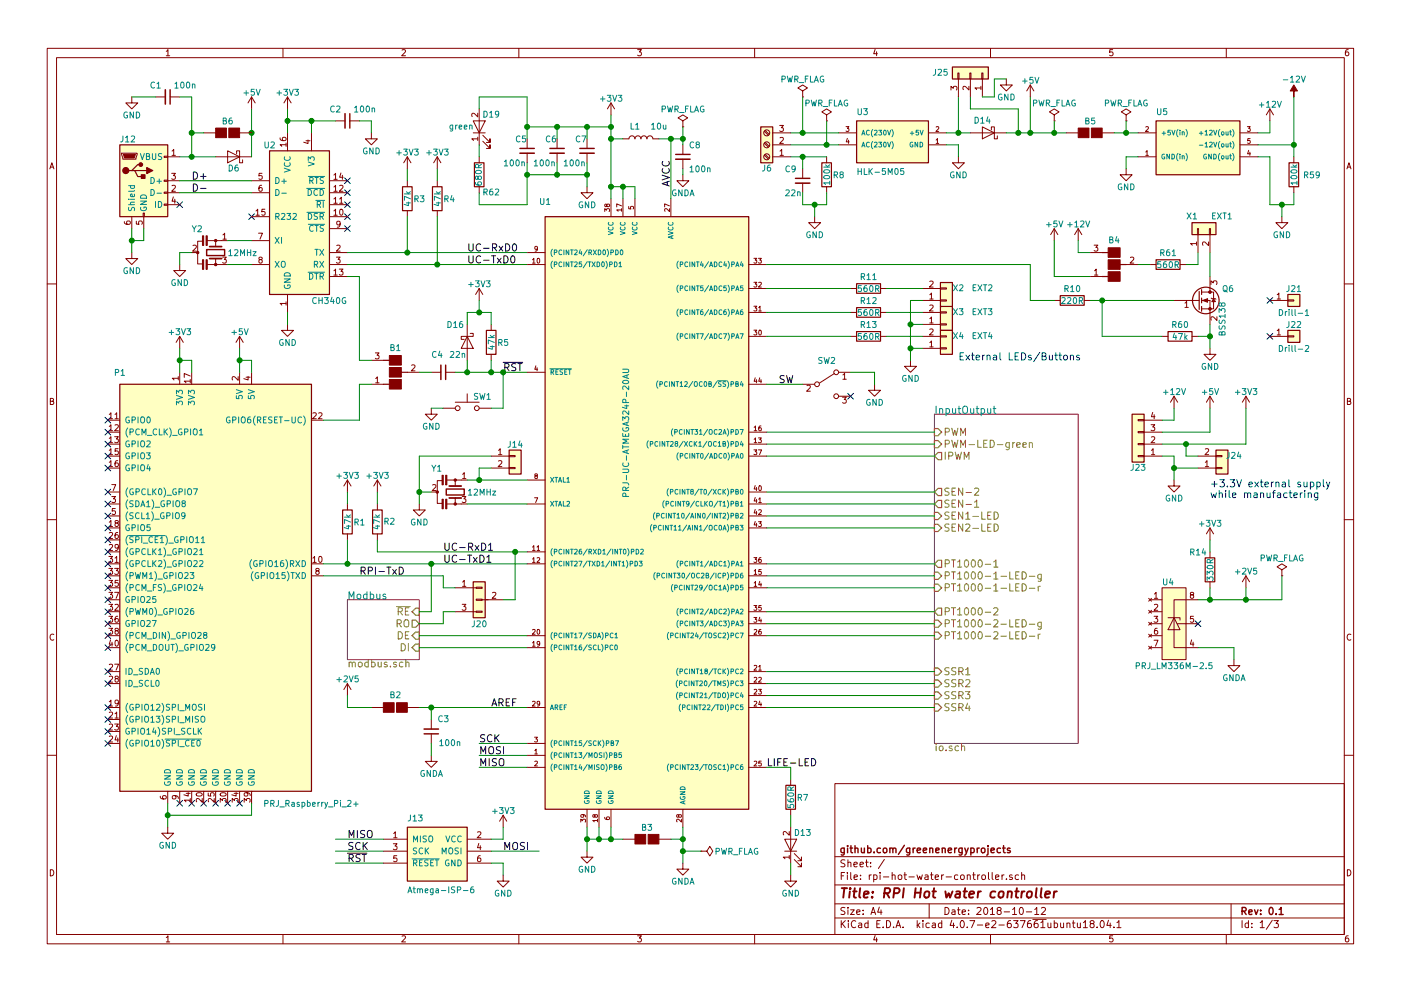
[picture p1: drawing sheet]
<svg xmlns="http://www.w3.org/2000/svg" width="297mm" height="210mm" viewBox="0 0 297 210" stroke-linecap="round" stroke-linejoin="round" font-family="sans-serif">
<g fill="none" stroke="#840000" stroke-width=".21">
<path d="M10 10.3h277v189.9h-277zM12 12.2h273v186.1h-273zM35.3 10.9l.3-.4v1.3M35.3 11.8h.7M60 10.3v1.9M85.2 10.6l.5-.1 .3 .4-.8 .9h.8M110 10.3v1.9M135.2 10.5h.8l-.4 .5 .3 .1 .1 .2-.1 .4-.2 .1-.5-.1M160 10.3v1.9M170.2 19.3l1-.6-1-.7-1 .7 1 .6v1.3M185.5 10.5l-.3 .9h.8M185.9 11v.8"/>
<path d="M201.6 19.1v-.8l.5 .4 .1-.3h.6l.1 .1-.1 .6M203.1 15.5h.2v1.3h-.2zM203.2 16.8v3.8M205.4 18.3v.8l-.9-.8-.3 .2 .1 .5M205.6 15.5h.3v1.3h-.3zM205.7 16.8v3.8M208 18.7h-1.3l.4 .3M208 18.3v.7M208.2 15.5h.2v1.3h-.2zM208.3 16.8v3.8M210 10.3v1.9M213.4 16.8v1.2h1.2l-1.2 1.3-1.3-1.3h1.3"/>
<path d="M218.4 18l-.7 1.3M218.4 18v2.6M218.4 18l.8 1.3M235.9 10.5h-.6v.6h.6l.1 .5-.3 .2-.4-.1M260 10.3v1.9M285.9 10.5l-.4 .1-.2 .2-.1 .8 .3 .2 .4-.1 .1-.4-.1-.2-.4-.1-.3 .3M10.6 35.8l.4-1.3 .4 1.3M10.7 35.5h.6M25.8 32.5h3.3v.3l-.3 1h-2.8zM27.9 20.6v1.2h1.3l-1.3 1.3-1.2-1.3h1.2M33 20.6h2.1M34.8 38.2h.8v.3h-.8z"/>
<path d="M34.8 33.1h.8v.3h-.8zM35.6 33.3h2.5M35.6 38.3h2.5M36.1 20.6h2M36.4 36.8h.8l-.4 .5 .3 .1v.5l-.1 .1-.6-.1M36.5 32l.3-.3v1.3M36.5 39.4l.5-.1 .2 .4-.8 .9h.8M36.5 33h.7M43.2 28.2h2.5M45.7 33.3h7.6M48.3 32l2.5 1.3-2.5 1.2zM50.2 32.6v-.6h.6v2.5h.6v-.6"/>
<path d="M50.8 28.2h2.5M53.3 20.6v2.5M53.3 38.3h3.8M53.3 20.6l-.7 1.2M53.3 20.6l.8 1.2M55.5 39.3l-.4 .1-.2 .2v.7l.2 .3 .4-.1v-.7h-.4l-.2 .2M55.5 36.8h-.6v.6h.6v.5l-.1 .1-.5-.1M59.4 29.3v.3l.3 .2h.7l.3-.2-.2-.4-.6 .1v.3l.2 .2M60.7 30.7h-1.3l.3 .4M60.7 30.3v.8M61 20.6v2.5M61 28.2v3.8"/>
<path d="M61 20.6l-.8 1.2M61 20.6l.7 1.2M64.9 29.9h.8M65.3 29.7v.7l-.9-.2M66 28.2v3.8M69.8 38.3h3.9M70.8 39.7l.3-.4v1.3M70.8 37.1l.3-.3v1.2M70.8 38h.7M71.1 25.6h2.1M72 39.4l.5-.1 .2 .4-.8 .9h.8M72.3 36.7l-.3 .9h.8"/>
<path d="M72.6 37.2v.8M74.2 25.6h2M78.7 28.2v1.3h1.3l-1.3 1.2-1.2-1.2h1.2M86.4 33.3v2.5M86.4 38.3v1.3M86.4 33.3l-.8 1.2M86.4 33.3l.7 1.2M92.7 33.3v2.5M92.7 38.3v1.3M92.7 33.3l-.8 1.2M92.7 33.3l.8 1.2M100.3 25.6h2.6l-1.3 2.6z"/>
<path d="M100.3 28.2h2.6M101.3 29.5h-1.3l.4 .3M101.3 24v.8l-.9-.8-.4 .3 .1 .4M101.3 29.1v.7M101.6 23.1v7.6M101.6 33.3v1.2M101.6 39.6v1.3M102.4 30l1.5 1.5v-.8v.8h-.8M102.4 28.7l1.5 1.5v-.7v.7h-.8M111.8 29.5v2M111.8 32.5v2M118.1 29.5v2"/>
<path d="M118.1 32.5v2M124.5 39.6v1.3h1.2l-1.2 1.3-1.3-1.3h1.3M124.5 29.5v2M124.5 32.5v2M129.5 21.8v2.6M129.5 21.8l-.7 1.3M129.5 21.8l.8 1.3M132.1 29.5l1.2-.1a.64 .64 0 0 1 .7-.6 .64 .64 0 0 1 .6 .7v-.1a.64 .64 0 0 1 .7-.6 .64 .64 0 0 1 .6 .7v-.1a.64 .64 0 0 1 .6-.6 .64 .64 0 0 1 .7 .7v-.1a.64 .64 0 0 1 .6-.6 .64 .64 0 0 1 .6 .7h1.3M144.8 37.1v1.2h1.2l-1.2 1.3-1.3-1.3h1.3M144.8 26.9h.1M144.8 25.6l1-.6-1-.6-1 .6 1 .6v1.3M144.8 30.7v2.1"/>
<path d="M144.8 33.8v2M162.1 27.9l.8 .8M162.1 30.4l.8 .8M162.1 32.9l.8 .9M162.2 27.7l.9 .8M162.2 30.2l.9 .9M162.2 32.8l.9 .8M163.8 30.7h3.8M163.8 28.2h3.8M163.8 33.3h3.8M165.3 26.6h.8l-.4 .5 .3 .1v.6l-.1 .1-.6-.1M165.4 32l.3-.3v1.3"/>
<path d="M165.4 29.3l.5-.1 .2 .3-.8 .9h.8M165.4 33h.7M170.2 20.6h.1M170.2 35.8v2M170.2 38.9v2M175.3 25.6h.1M175.3 24.4l1-.7-1-.6-1.1 .6 1.1 .7v1.2M175.3 33.3v1.2M175.3 39.6v1.3M177.8 30.7h3.8M177.8 28.2h3.8M179.4 26.9h.6l-.3 .3 .3 .2v.4h-.6"/>
<path d="M179.7 29.4l-.3 .7h.6M179.9 29.7v.7M196.8 30.7h3.9M196.8 28.2h3.9M198.5 29.7l.3-.3v1M198.5 27l.4-.1 .1 .3-.6 .7h.6M198.5 30.4h.5M203.2 33.3v1.2h1.3l-1.3 1.3-1.3-1.3h1.3M205.7 28.2h7.7M208.3 26.9l2.5 1.3-2.5 1.3zM210.2 27.6v-.7h.6v2.6h.7v-.7M223.5 25.6h.1"/>
<path d="M223.5 24.4l1-.7-1-.6-1 .6 1 .7v1.2M226.1 28.2h2.5M233.7 28.2h2.5M238.8 35.8v1.3h1.2l-1.2 1.2-1.3-1.2h1.3M238.8 25.6h.1M238.8 24.4l1-.7-1-.6-1.1 .6 1.1 .7v1.2M241.3 28.2h3.8M241.3 33.3h3.8M242.9 32.3l.3-.4v1.1M242.9 27l.4-.1 .2 .3-.6 .7h.6M242.9 33h.6M262.9 30.7h3.8"/>
<path d="M262.9 28.2h3.8M262.9 33.3h3.8M264.5 26.9h.6l-.4 .3 .3 .2v.4h-.5M264.7 31.9l-.2 .7h.6M265 32.3v.7M265 29.4h-.4l-.1 .5 .5-.1v.5h-.5M269.2 23.1l-.7 1.3M269.2 23.1v2.5M269.2 23.1l.8 1.3M274.3 33.3v1.2M274.3 39.6v1.3M285.6 35.8l.4-1.3 .4 1.3"/>
<path d="M285.7 35.5h.6M26.4 47v.4l.3 .1 .7 .1 .2-.2-.1-.5-.6 .1-.1 .4 .3 .2M27.9 53.6v1.3h1.3l-1.3 1.2-1.2-1.2h1.2M27.9 46v2.5M28.9 46.9v.6l.6 .1v-.7h.5l.2 .2-.2 .5M30.4 45.2h.2v.8h-.2zM30.5 46v2.5M34.8 43.3h.8v.3h-.8zM34.8 40.8h.8v.2h-.8zM35.6 40.9h2.5M35.6 43.4h2.5M36.8 41.8l-.3 .9h.7"/>
<path d="M37.1 42.3v.8M38.1 56.1v1.3h1.3l-1.3 1.3-1.3-1.3h1.3M40.6 53.6h1.3M40.9 52.1l.5-.1 .2 .4-.8 .9h.8M43.1 51.2h-1.2v4.8h1M43.9 56.1h4.4M43.9 51h4.4M45.7 51v1.2M45.7 54.9v1.2M47.2 54.6h.8l-.5 .4 .4 .1v.6l-.1 .1-.6-.1M47.3 49.8l.3-.3v1.2M47.3 50.7h.7"/>
<path d="M53.3 56.1h3.8M53.3 40.9h3.8M53.3 51h3.8M53.3 46h3.8M54.3 44.7l.3-.3v1.3M54.3 45.7h.7M54.8 49.5h.9l-.6 1.2M55.1 55.1l-.2-.2v-.2h.6v.3l-.5 .1-.1 .2v.4l.2 .1h.3l.2-.2-.1-.4-.1-.1M56.2 44.4h-.7v.6h.7v.5l-.2 .2-.5-.2M69.8 53.6h3.9M69.8 56.1h3.9M69.8 40.9h3.9"/>
<path d="M69.8 43.4h3.9M69.8 48.5h3.9M69.8 46h3.9M69.8 58.7h3.9M70.8 44.7l.3-.3v1.3M70.8 42.2l.3-.3v1.2M70.8 57.4l.3-.3v1.3M70.8 45.7h.7M70.8 43.1h.7M70.8 40.6h.7M70.8 58.4h.7M71.3 54.6h.8l-.4 .4 .4 .1v.6l-.2 .1-.6-.1"/>
<path d="M71.4 52.1l.5-.1 .2 .4-.8 .9h.8M71.9 57.1h.8l-.4 .5 .4 .1v.5l-.2 .2-.6-.2M72 42.2l.4-.3v1.2M72 43.1h.7M72.1 47.5l-.2 .2-.4-.1v-.6l.4-.1 .2 .3v.7l-.3 .3h-.3M72.1 44.5l.2-.1a.67 .67 0 0 1 .4 .6 .67 .67 0 0 1-.4 .7l-.3-.5zM86.4 44.7v1.3M92.7 44.7v1.3M111.8 53.6h3.8M111.8 56.1h3.8M112.9 55.1l.3-.3v1M112.9 55.8h.6"/>
<path d="M113.9 52.7l-.1 .2h-.3v-.6h.3l.1 .2v.6l-.4 .2M113.9 54.9l.2-.1a.49 .49 0 0 1 .4 .5 .49 .49 0 0 1-.5 .5l-.1-.4zM128.2 44.9v-.6l.4 .3 .1-.3h.4v.6M128.7 43.5l.2-.2 .3 .2v.3l-.3 .1-.4-.6-.2 .1v.4l.2 .1 .2-.2M129.5 42.2v3.8M131.8 44.5h-1l.3 .3M131.8 43.7l-1-.4v.6M131.8 44.3v.5M132.1 42.2v3.8M133.3 43.8v.5h.5l-.1-.4 .5-.1v.5M134.6 42.2v3.8M141.9 44.3v.6l-.7-.6-.3 .1 .1 .4"/>
<path d="M141.9 43.7l-1-.4v.6M142.2 42.2v3.8M158.7 56.1h3.9M159.8 59.9h.7l-.4 .4 .3 .1v.4h-.6M159.8 54.8h.7l-.4 .4 .3 .1v.4h-.6M160.8 54.8h.6l-.3 .4 .3 .1v.4h-.6M160.9 60l.3-.1 .2 .3-.6 .7h.6M172.7 46v1.2h1.3l-1.3 1.3-1.3-1.3h1.3M197.1 59.7l.5-.1 .2 .4-.7 .9h.7M223.5 48.5v2.5M223.5 48.5l-.7 1.3M223.5 48.5l.8 1.3"/>
<path d="M228.6 48.5l-.8 1.3M228.6 48.5v2.5M228.6 48.5l.8 1.3M231.1 53.6h2.6M231.1 58.7h2.6M232 52h.8l-.5 .5 .4 .1v.6l-.2 .1-.5-.1M232.1 57.4l.3-.3v1.3M232.1 58.4h.7M238.8 56.1h2.5M239.7 54.7l.5-.1 .2 .3-.8 .9h.8M243.8 56.1h1.3M250.2 56.1h1.3"/>
<path d="M253.7 51.7h-1.3l.4 .3M253.7 51.3v.7M253.9 48.5h.2v1.3h-.2zM254 49.8v3.8M256.2 51.3v.8l-.9-.8-.3 .3 .1 .4M256.4 48.5h.3v1.3h-.3zM256.5 49.8v3.8M256.5 58.7v3.3M271.8 46v1.2h1.2l-1.2 1.3-1.3-1.3h1.3M10 60.2h2M37.8 79.9v.7M38.1 71.4l-.8 1.2"/>
<path d="M38.1 71.4v2.5M38.1 79v2.5M38.1 71.4l.8 1.2M40.3 79.8l-1.2-.6v.9M40.6 79v2.5M50.5 79.9v.8l-.9-.8-.4 .2 .1 .5M50.8 71.4l-.8 1.2M50.8 71.4v2.5M50.8 79v2.5M50.8 71.4l.8 1.2M52.6 79.9v.7l-.9-.3M53.3 79v2.5"/>
<path d="M60.7 64.4h-1.3l.3 .3M60.7 64v.7M61 68.8v1.3h1.2l-1.2 1.3-1.3-1.3h1.3M61 62.5v3.8M78.7 76.4h2.6M79.6 74.9h.8l-.5 .5 .4 .1v.5l-.2 .1-.5-.1M86.4 79h2.5M87.3 77.5l.5-.1 .2 .4-.8 .9h.8M91.4 79h2.1M94.5 79h2M99.1 71.4l1.2 2.5h-2.5zM99.1 68.8v7.6"/>
<path d="M99.7 70.7h.6v.7h-2.5v.6h.6M101.6 61.2l-.8 1.3M101.6 61.2v2.5M101.6 61.2l.8 1.3M104.1 68.8v1.3M104.1 75.2v1.2M111.8 79h3.8M113.6 77.6l-.2 .8h.6M113.9 78v.7M158.7 71.4h3.9M158.7 66.3h3.9M158.7 61.2h3.9"/>
<path d="M159.8 70h.7l-.4 .4 .3 .1v.5h-.6M159.8 65h.7l-.4 .3 .3 .2v.4h-.6M160.9 65.3l.2-.3v1M160.9 66h.5M160.9 70.1l.2-.1a.49 .49 0 0 1 .3 .6 .49 .49 0 0 1-.4 .4l-.1-.3zM176.9 79.2l-3.2 2.1M177.8 79h2.5M178.7 79.5l.4-.3v1.3M180.3 71.4h1.3M180.3 66.3h1.3M180.3 61.2h1.3M186.7 71.4h1.3"/>
<path d="M186.7 66.3h1.3M186.7 61.2h1.3M193 76.4v1.3h1.3l-1.3 1.3-1.2-1.3h1.2M195.6 71.4h3.8M195.6 66.3h3.8M195.6 61.2h3.8M195.6 68.8h3.8M195.6 73.9h3.8M195.6 63.7h3.8M197.1 67.6l.4-.3v1.2M197.1 64.8l.5-.1 .2 .4-.7 .9h.7M197.1 72.7l.4-.4v1.3"/>
<path d="M197.1 69.9l.5-.1 .2 .3-.7 1h.7M197.1 62.5l.4-.3v1.2M197.1 68.5h.7M197.1 73.6h.7M197.1 63.4h.7M199.4 66.2h1.3v.2h-1.3zM199.4 68.7h1.3v.3h-1.3zM199.4 71.2h1.3v.3h-1.3zM199.4 73.8h1.3v.2h-1.3zM199.4 61.1h1.3v.2h-1.3zM199.4 63.6h1.3v.3h-1.3zM223.5 63.7h1.3"/>
<path d="M229.9 63.7h1.2M246.4 71.4h1.2M248.9 63.7h5.4M251.2 64.3l.4-.3v1.2M251.2 65.2h.7M252.7 71.4h1.3M254.8 63.7h1.7v5.1M254.8 62h1.7M256.5 73.9v1.3h1.3l-1.3 1.2-1.2-1.2h1.2M256.5 62h.8v3.5h-2.5M256.7 60.4v-.8l.5 .4 .1-.4h.6l.1 .2-.1 .6M256.8 63.2l1 .3"/>
<path d="M257.3 63.4l.4 .6h-.8zM258 67.2v.8l-.9-.8-.4 .2 .1 .5M269.2 71.4h3.8M269.2 63.7h3.8M270.8 62.5l.3-.3v1.2M270.8 70.1l.3-.3v1.3M270.8 63.4h.7M270.8 71.1h.7M273 63.6h1.3v.3h-1.3zM273 71.2h1.3v.3h-1.3zM285 60.2h2M10.7 85.1h.5l.1-.5-.6-.1v1.3h.5l.2-.4-.3-.3"/>
<path d="M22.9 94.2h2.5M22.9 91.7h2.5M22.9 96.8h2.5M22.9 89.1h2.5M22.9 99.3h2.5M23.2 87.9l.3-.3v1.2M23.2 90.5l.3-.4v1.3M23.2 93l.3-.3v1.2M23.2 95.5l.3-.3v1.3M23.2 98.1l.3-.4v1.3M23.2 93.9h.7M23.2 91.4h.7"/>
<path d="M23.2 88.8h.7M23.2 96.5h.7M23.2 99h.7M24.3 92.7h.8l-.4 .4 .3 .1v.6l-.1 .1-.6-.1M24.4 87.9l.3-.3v1.2M24.4 90.2l.5-.1 .2 .4-.8 .9h.8M24.4 88.8h.7M25 97.7l-.4 .1-.2 .2v.7l.2 .3 .4-.1v-.6l-.4-.1-.2 .2M25 95.2h-.6v.6h.6v.5l-.1 .2-.5-.2M37.8 80.3h-1.3l.4 .3M40.3 80.9h-1.2l.3 .3M40.3 80.5v.7"/>
<path d="M52.2 80h.8M66 89.1h2.6M66.3 87.7l.5-.1 .3 .3-.8 .9h.8M67.6 87.7l.4-.1 .3 .3-.8 .9h.8M78.7 81.5h2.6M79.7 80.3l.3-.3v1.2M79.7 81.2h.7M91.4 86.6v1.3h1.3l-1.3 1.2-1.2-1.2h1.2M94 86.6h2.5M96.5 85.3h5.1M99.1 83.6v1.7M101.6 86.6h2.5"/>
<path d="M104.1 96.8h3.8M104.1 99.3h3.8M105.7 95.5l.3-.3v1.3M105.7 97.8l.5-.1 .2 .4-.8 .9h.8M105.7 96.5h.7M107.9 99.2h1.3v.2h-1.3zM107.9 96.6h1.3v.3h-1.3zM158.7 94.2h3.9M158.7 81.5h3.9M158.7 91.7h3.9M158.7 96.8h3.9M159.8 95.4h.7l-.4 .4 .3 .1v.5h-.6"/>
<path d="M159.9 93.2l.3-.3v1M159.9 90.7l.3-.3v1M159.9 93.9h.6M159.9 91.4h.6M160.1 80.2l-.2 .7h.6M160.4 80.5v.7M160.8 92.9h.6l-.3 .4 .3 .1v.4h-.6M160.8 95.4h.7l-.5 1.1M161.1 80.2l-.2 .7h.6M161.3 90.4l-.3 .1-.1 .7 .1 .2 .4-.1-.1-.5-.3-.1-.1 .3M161.3 80.5v.7M170.2 81.5h2.5"/>
<path d="M171.1 81.8l.5-.1 .2 .4-.8 .9h.8M177.8 84.1h2.5M178.6 84.3h.8l-.4 .5 .4 .1v.5l-.2 .1-.6-.1M178.7 80.5h.7M185.4 81.5v1.3h1.3l-1.3 1.3-1.3-1.3h1.3M241.3 89h1.3v.3h-1.3zM241.3 91.6h1.3v.2h-1.3zM241.3 94.1h1.3v.3h-1.3zM241.3 96.6h1.3v.3h-1.3zM242.6 94.2h3.8M242.6 91.7h3.8M242.6 96.8h3.8"/>
<path d="M242.6 89.1h3.8M244 90.1h.8l-.4 .5 .4 .1v.6l-.2 .1-.6-.1M244.1 95.5l.4-.3v1.3M244.1 92.8l.5-.1 .2 .3-.8 .9h.8M244.1 96.5h.7M244.4 87.5l-.3 .9h.8M244.7 88v.8M248.9 84.1v2.5M248.9 84.1l-.7 1.2M248.9 84.1l.8 1.2M254 96.8h3.8M254 99.3h3.8"/>
<path d="M255.5 98.1l.4-.4v1.3M255.5 95.3l.5-.1 .3 .3-.8 1h.8M255.5 99h.8M256.5 84.1v2.5M256.5 84.1l-.7 1.2M256.5 84.1l.8 1.2M257.8 96.6h1.3v.3h-1.3zM257.8 99.2h1.3v.2h-1.3zM264.2 84.1v2.5M264.2 84.1l-.8 1.2M264.2 84.1l.7 1.2M285.7 85.1h.5l.1-.5-.6-.1v1.3h.5l.2-.4-.3-.3"/>
<path d="M10 110.3h2M22.9 106.9h2.5M22.9 104.4h2.5M22.9 117.1h2.5M22.9 119.6h2.5M22.9 109.5h2.5M22.9 112h2.5M22.9 114.5h2.5M23.1 118.1h.8l-.5 .4 .4 .1v.6l-.2 .1-.5-.1M23.2 113.1l.4-.1 .3 .3-.8 .9h.8M23.2 110.8l.3-.4v1.3M23.2 115.6l.4-.1 .3 .4-.8 .9h.8"/>
<path d="M23.2 111.7h.7M23.7 105.4h.8l-.4 .4 .3 .1v.6l-.1 .1-.6-.1M23.7 102.8h.8l-.5 1.3M24.4 118.4l.3-.3v1.2M24.4 119.3h.7M24.4 107.9h-.6v.6h.6v.5l-.1 .2-.5-.2M24.6 111l-.2-.3v-.2h.6v.3l-.5 .2-.1 .2v.4l.2 .1h.3l.2-.3-.1-.3-.1-.1M25 113h-.4l-.2 .3v.7l.2 .2 .4-.1v-.6h-.4l-.2 .2M25.1 116l-.2 .3-.4-.1-.1-.6 .5-.1 .2 .2-.1 .8-.3 .3h-.2M66 119.6h2.6M66.3 118.4l.4-.3v1.2M66.3 119.3h.8"/>
<path d="M67.7 118.2l.1-.1a.67 .67 0 0 1 .5 .6 .67 .67 0 0 1-.5 .6l-.2-.5zM73.7 101.8v2.6M73.7 106.9v1.3M73.7 113.3v1.2M73.7 101.8l-.8 1.3M73.7 101.8l.7 1.3M80 101.8v2.6M80 106.9v1.3M80 113.3v1.2M80 101.8l-.8 1.3M80 101.8l.8 1.3M88.9 106.9v1.3h1.3l-1.3 1.3-1.3-1.3h1.3"/>
<path d="M91.4 104.4h1.3M91.7 102.9l.5-.1 .2 .4-.8 .9h.8M93.9 102h-1.2v4.8h1M94.7 106.9h4.4M94.7 101.8h4.4M96.5 101.8v1.2M96.5 105.7v1.2M98 105.4h.8l-.5 .4 .4 .1v.6l-.1 .1-.6-.1M98.1 100.6l.3-.3v1.2M98.1 101.5h.7M111.8 106.9h3.8M111.8 101.8h3.8"/>
<path d="M111.8 117.1h3.8M111.8 119.6h3.8M112.9 116.1l.3-.3v1M112.9 118.6l.3-.3v1M112.9 116.8h.6M112.9 119.3h.6M113.3 105.6h.7l-.4 1M113.6 101l-.2-.2 .1-.2h.4v.3l-.5 .3 .2 .3 .3-.1v-.3l-.1-.1M113.9 116.1l.2-.3v1M113.9 118.4l.3-.1 .2 .3-.6 .7h.6M113.9 116.8h.5M158.7 106.9h3.9"/>
<path d="M158.7 104.4h3.9M158.7 119.6h3.9M158.7 109.5h3.9M158.7 112h3.9M159.8 118.3h.7l-.4 .4 .3 .1v.4h-.6M160.1 103l-.2 .8h.6M160.1 105.6l-.2 .7h.6M160.1 108.1l-.2 .7h.6M160.1 110.6l-.2 .8h.6M160.4 103.4v.7M160.4 105.9v.7M160.4 108.5v.7"/>
<path d="M160.4 111v.7M160.8 110.7h.6l-.3 .4 .3 .1v.4h-.6M160.9 105.9l.2-.3v1M160.9 108.2l.3-.1 .2 .4-.6 .7h.6M160.9 106.6h.5M160.9 103.2l.2-.1a.49 .49 0 0 1 .3 .5 .49 .49 0 0 1-.4 .4l-.1-.3zM161.3 118.3l-.3 .1-.1 .7 .1 .2 .4-.1-.1-.5h-.3l-.1 .2M248.9 101.8v1.3h1.3l-1.3 1.3-1.3-1.3h1.3M256.5 112v2.5M256.5 117.1v1.3M256.5 112l-.7 1.3M256.5 112l.8 1.3"/>
<path d="M285 110.3h2M11.4 134.6a.58 .58 0 0 0-.8 .6 .58 .58 0 0 0 .8 .5M22.9 134.9h2.5M22.9 124.7h2.5M22.9 132.3h2.5M22.9 122.2h2.5M22.9 129.8h2.5M22.9 137.4h2.5M22.9 127.2h2.5M23.1 128.2h.8l-.5 .5 .4 .1v.6l-.2 .1-.5-.1M23.1 120.6h.8l-.5 .5 .4 .1v.5l-.2 .2-.5-.2M23.1 123.1h.8l-.5 .5 .4 .1v.6l-.2 .1-.5-.1"/>
<path d="M23.1 130.8h.8l-.5 .4 .4 .1v.6l-.2 .1-.5-.1M23.1 125.7h.8l-.5 .5 .4 .1v.5l-.2 .1-.5-.1M23.1 133.3h.8l-.5 .5 .4 .1v.5l-.2 .2-.5-.2M23.4 135.8l-.2 .9h.7M23.7 136.2v.9M24.3 120.6h.8l-.4 .5 .3 .1v.5l-.1 .2-.6-.2M24.3 125.7h.8l-.5 1.2M24.4 128.3l.5-.1 .2 .4-.8 .9h.8M24.5 135.9l.2-.1a.67 .67 0 0 1 .4 .7 .67 .67 0 0 1-.4 .6l-.3-.5zM24.6 133.8l-.2-.2v-.2h.6v.3l-.5 .2-.1 .2v.3l.2 .2h.3l.2-.3-.1-.3-.1-.2M25 130.8h-.4l-.2 .3v.7l.2 .2 .4-.1v-.6l-.4-.1-.2 .3M25 123.1h-.6v.6h.6v.6l-.1 .1-.5-.1"/>
<path d="M66 122.2h2.6M67.2 121.1l-.2-.2v-.2h.6v.3l-.5 .2-.1 .2v.3l.2 .2h.2l.3-.3-.1-.3-.2-.2M96.5 124.7h4.5M96.5 129.8h4.5M98 128.2h.8l-.5 .5 .4 .1v.6l-.1 .1-.6-.1M98.1 123.5l.3-.4v1.3M98.1 124.4h.7M101 129.7h1.2v.2h-1.2zM101 127.1h1.2v.3h-1.2zM101 124.6h1.2v.2h-1.2zM102.2 127.2h4.5M104.4 125.8l.5-.1 .2 .3-.8 .9h.8"/>
<path d="M111.8 134.9h3.8M111.8 137.4h3.8M112.9 133.6l.4-.1 .2 .4-.6 .7h.6M112.9 136.4l.3-.3v1M112.9 137.1h.6M113.9 133.6l.2-.1a.49 .49 0 0 1 .4 .6 .49 .49 0 0 1-.5 .4l-.1-.3zM114.4 136.5l-.2 .2h-.3v-.6h.3l.2 .2v.6l-.5 .2M158.7 134.9h3.9M158.7 124.7h3.9M158.7 132.3h3.9M158.7 122.2h3.9M158.7 129.8h3.9"/>
<path d="M159.8 131h.7l-.4 .4 .3 .1v.4h-.6M159.8 128.5h.7l-.4 .3 .3 .2v.4h-.6M159.9 123.7l.3-.3v1M159.9 121.2l.3-.4v1.1M159.9 133.6l.4-.1 .2 .4-.7 .7h.7M159.9 124.4h.6M159.9 121.9h.6M161.1 123.3l-.2 .8h.6M161.1 131l-.2 .7h.6M161.3 133.5l-.3 .1-.1 .8 .1 .2 .4-.1-.1-.5-.3-.1-.1 .2M161.3 123.7v.7M161.3 131.3v.7"/>
<path d="M161.4 120.8h-.5v.5h.4l.1 .5h-.5M161.4 128.5h-.5v.5l.4-.1 .1 .5h-.5M243.5 126.9l.6 .7M243.5 129.5l.6 .6M243.5 132l.6 .6M243.5 134.6l.6 .6M243.5 137.1l.6 .6M243.8 134.9h2.6M243.8 132.3h2.6M243.8 129.8h2.6M243.8 137.4h2.6M243.8 127.2h2.6"/>
<path d="M244.1 126.9l-.6 .7M244.1 129.5l-.6 .6M244.1 132l-.6 .6M244.1 134.6l-.6 .6M244.1 137.1l-.6 .6M244.7 130.8h.8l-.5 .4 .4 .1v.6l-.2 .1-.5-.1M244.7 135.8h.8l-.5 1.3M244.8 126l.3-.3v1.2M244.8 128.3l.4-.1 .3 .4-.8 .9h.8M244.8 126.9h.7M245.3 133.3h-.3l-.2 .3v.7l.2 .3 .4-.2-.1-.6h-.3l-.2 .2M246.4 124.7h5.1v15.2h-5.1z"/>
<path d="M247.6 131.1h2.6v.5M248.9 131.1l1.3 2.5h-2.6zM249.6 132.3h4.4M252.6 126.2l-.2-.2 .1-.3 .5 .1v.3l-.5 .2-.1 .2v.3l.2 .1h.3l.2-.2-.1-.4-.1-.1M252.7 135.8l-.3 .9h.7M253 136.2v.9M253 130.8h-.6v.5h.6v.6l-.1 .1-.5-.1M254 127.2h-5.1v10.2h5.1M256.5 123.4v1.3M261.6 139.9v1.3h1.3l-1.3 1.3-1.3-1.3h1.3M264.2 122.2l-.8 1.2M264.2 122.2v2.5"/>
<path d="M264.2 122.2l.7 1.2M271.8 122.2h.1M271.8 120.9l1-.6-1-.7-1 .7 1 .6v1.3M286.4 134.6a.58 .58 0 0 0-.8 .6 .58 .58 0 0 0 .8 .5M22.9 157.7h2.5M22.9 142.5h2.5M22.9 145h2.5M22.9 150.1h2.5M22.9 152.6h2.5M22.9 155.2h2.5M23.2 151.2l.4-.1 .3 .3-.8 .9h.8M23.2 153.7l.4-.1 .3 .4-.8 .9h.8"/>
<path d="M23.2 156.3l.4-.1 .3 .3-.8 .9h.8M23.2 141l.4-.1 .3 .4-.8 .9h.8M23.2 143.6l.4-.1 .3 .3-.8 .9h.8M23.2 148.9l.3-.4v1.3M23.2 149.8h.7M24.3 153.6h.8l-.4 .5 .3 .1v.6l-.1 .1-.6-.1M24.3 140.9h.8l-.5 1.3M24.4 151.4l.3-.3v1.2M24.4 152.3h.7M24.6 144l-.2-.2 .1-.3 .5 .1v.3l-.5 .1-.1 .2v.4l.2 .1h.3l.2-.2-.1-.4-.1-.1M24.7 156.1l-.3 .9h.7M25 156.6v.8"/>
<path d="M25.1 149.1l-.2 .2-.4-.1-.1-.6 .5-.1 .2 .3-.1 .7-.3 .3h-.2M73.7 145v2.6M73.7 145l-.8 1.3M73.7 145l.7 1.3M78.7 150.1h2.6M86.4 150.1h2.5M91.4 152.6v2.1M91.4 155.7v2M111.8 157.7h3.8M111.8 150.1h3.8M112.9 148.9l.4-.1 .2 .3-.6 .7h.6M113.3 156.4h.6l-.3 .4 .3 .1v.4h-.6"/>
<path d="M113.4 159.3l.3-.4v1.1M113.4 160h.5M114.4 149.2l-.2 .2h-.3v-.6h.3l.2 .2v.6l-.5 .2M158.7 142.5h3.9M158.7 145h3.9M158.7 147.6h3.9M158.7 150.1h3.9M159.9 141.3l.4-.1 .2 .3-.7 .7h.7M159.9 143.8l.4-.1 .2 .3-.7 .7h.7M159.9 146.3l.4-.1 .2 .4-.7 .7h.7M159.9 148.9l.4-.1 .2 .3-.7 .7h.7M160.8 146.2h.6l-.3 .4 .3 .1v.5h-.6"/>
<path d="M160.9 141.5l.2-.3v1M160.9 143.8l.3-.1 .2 .3-.6 .7h.6M160.9 142.2h.5M161.1 148.7l-.2 .8h.6M161.3 149.1v.7M10 160.2h2M34 168.9v.4l.3 .2h.7l.3-.2-.2-.4h-.6v.4l.2 .2M35.6 175.5v1.3h1.2l-1.2 1.2-1.3-1.2h1.3M35.6 167.9v2.5M37.1 168.8l.2 .2-.1 .4-.6 .1-.1-.5 .3-.2 .7 .1 .3 .3v.2M38.1 167.9v2.5M39.5 168.3h.8"/>
<path d="M39.9 168.1v.8l-.9-.3M40.3 169.8h-1.2l.3 .3M40.3 169.4v.7M40.6 167.9v2.5M41.7 168.4a.76 .76 0 0 1 1.2 .2 .74 .74 0 0 1-1.3-.1zM42.9 169.4v.8l-.9-.8-.4 .2 .1 .5M43.2 167.9v2.5M44.1 168.2v.7h.6v-.7h.6l.1 .2-.1 .5M45.4 169.4v.8l-.9-.8-.4 .2 .1 .5M45.7 167.9v2.5M46.7 170.2v-.8l.5 .4 .1-.3h.5l.2 .1-.2 .6M46.7 168.4a.76 .76 0 0 1 1.3 .2 .74 .74 0 0 1-1.3-.1z"/>
<path d="M48.3 167.9v2.5M49.2 170.2v-.8l.5 .4 .1-.3h.6l.1 .1-.1 .6M49.6 168.3h.9M50.1 168.1v.8l-1-.3M50.8 167.9v2.5M51.8 170.2v-.8l.4 .4 .1-.3h.6l.1 .1-.1 .6M52.3 168.2l.3 .2-.1 .4-.6 .1-.1-.5 .2-.2h.7l.3 .3v.3M53.3 167.9v2.5M81.3 178h5.1M83.4 179h.8l-.5 .5 .4 .1v.6l-.2 .1-.5-.1M83.5 176.8l.3-.3v1.2M83.5 177.7h.7"/>
<path d="M91.4 160.3v1.2h1.3l-1.3 1.3-1.2-1.3h1.2M99.1 178h5M101.2 176.6l.5-.1 .3 .3-.8 .9h.8M101.5 178.9l-.3 1h.8M101.8 179.4v.9M106.7 173l-.8 1.2M106.7 173v2.5M106.7 173l.7 1.2M111.8 160.3h3.8M111.8 162.8h3.8M113.4 161.6l.4-.1 .1 .3-.6 .7h.6M123.1 174.4v-.6l.4 .3 .1-.3h.5v.6"/>
<path d="M123.6 172.8l.2 .2-.1 .3h-.5l-.1-.3 .2-.2 .6 .1 .3 .4M124.5 171.7v3.8M126.1 173l.2-.2 .4 .2-.1 .3-.3 .1-.3-.5h-.3v.4l.2 .1 .2-.2M126.7 174.1h-1l.3 .3M126.7 173.8v.6M127 171.7v3.8M128.2 173.4l.1 .4 .7 .1 .2-.2-.1-.4-.4 .1-.1 .3 .2 .2M129.5 171.7v3.8M132.1 178h2.5M139.7 178h2.5M143.9 173l.2-.2 .4 .2-.1 .3-.3 .1-.3-.5h-.3v.4l.2 .1 .2-.2M144.5 173.8v.6l-.7-.6-.3 .2 .1 .4"/>
<path d="M144.8 171.7v3.8M158.7 162.8h3.9M159.9 161.6l.4-.1 .2 .3-.7 .7h.7M161.4 161.5h-.5v.5l.4-.1 .1 .5h-.5M166.4 178h2.5l-1.3 2.6zM167.3 176.4v.8l-.9-.8-.3 .3 .1 .4M167.6 165.3v1.3M167.6 171.7v1.3M167.6 175.5v7.6M177 166.3h108v32h-108zM285 160.2h2M10.7 184.5a.65 .65 0 0 1 .7 .7 .65 .65 0 0 1-.7 .6z"/>
<path d="M35.3 198.9l.3-.4v1.3M35.3 199.8h.7M60 198.3v1.9M81.3 180.6h5.1M81.3 183.1h5.1M84.1 181.6h-.6v.5h.6v.6l-.2 .1-.4-.1M85.2 198.6l.5-.1 .3 .4-.8 .9h.8M99.1 180.6h5M99.1 183.1h5M101.8 181.6h-.3l-.2 .3-.1 .7 .3 .2 .4-.1-.1-.6-.3-.1-.3 .3M106.7 185.7v1.2h1.2l-1.2 1.3-1.3-1.3h1.3M110 198.3v1.9"/>
<path d="M124.5 180.6v1.3h1.2l-1.2 1.2-1.3-1.2h1.3M135.2 198.5h.8l-.4 .5 .3 .1 .1 .2-.1 .4-.2 .1-.5-.1M144.8 183.1v1.3h1.2l-1.2 1.3-1.3-1.3h1.3M148.6 180.6h.1M148.6 180.6h1.3l.6-1 .6 1-.6 1-.6-1M160 198.3v1.9M166.4 180.6h2.5M167.3 181.9h-1.2l.3 .3M167.3 181.5v.7M167.6 185.7v1.2h1.3l-1.3 1.3-1.2-1.3h1.2M168.4 182.4l1.5 1.5v-.8v.8h-.7M168.4 181.1l1.5 1.5v-.7v.7h-.7"/>
<path d="M177 194.8h108M177 191.8h108M177 187.8h108M177 181.8h108M178.4 195.3v1.5M178.4 185.8h.5M178.6 196l.6 .8M179.1 185.1h-.7v1.5M179.1 192.6l-.5-.1-.3 .3 .1 .3 .7 .4v.4l-.2 .1-.6-.1M179.1 182.5l-.5-.1-.3 .3 .1 .3 .7 .4v.4l-.2 .1-.6-.1M179.2 195.3l-.8 .9M179.7 185.1v.2"/>
<path d="M179.7 185.6v1M179.8 192.5v.2M179.8 183.1l.2-.2 .4 .1v.9M179.8 182.4v1.5M179.8 193v1M179.9 195.3v.2M179.9 195.8v1M180.3 193h.8l-.8 1h.8M180.4 185.1v1.3l.2 .2M181.1 183.4l.7-.1-.1-.3-.4-.1-.2 .2v.7h.6M181.1 186.1l.7-.1-.1-.3-.4-.1-.2 .2 .1 .7h.5M181.4 195.5a.71 .71 0 0 0-1 .5 .71 .71 0 0 0 .8 .8l.2-.1"/>
<path d="M181.6 193.5l.7-.1v-.3l-.4-.1-.3 .2 .1 .7h.6M182.1 195.9h.6v.9M182.3 183.4l.8-.1-.1-.3-.4-.1-.3 .2 .1 .7h.6M182.4 186.5v.1M182.4 185.7v.1M182.7 196.2l-.7 .3 .2 .3 .5-.1M183 193.9v.1M183 193.1v.1M183.5 182.9h.6M183.7 182.4v1.3l.4 .2M184 195.9l-.4-.1-.3 .3 .1 .6 .2 .1 .4-.1M184 195.3v1.5"/>
<path d="M184.3 185.6v1M184.6 183.8v.1M184.6 183v.1M184.7 194l.4-1.5 .5 1.5M184.7 185.6l-.4 .3M184.8 193.6h.7M185.2 185.7l.5-.1 .3 .3-.2 .6h-.6M185.2 185.6v1.5M185.5 198.5l-.3 .9h.8M185.9 199v.8M185.9 196h.5M186.4 192.5l-.3 1h.9"/>
<path d="M186.6 185.1v.2M186.6 185.6v1M186.6 195.3h-.7v1.5h.7M186.8 193v1M187.2 196.7v.1M187.3 186h1.1M187.5 182.3l-1.3 2M188 195.3a.76 .76 0 0 1 .8 .8 .76 .76 0 0 1-.8 .7zM189.2 185.7l.2-.1 .3 .1 .1 .9M189.2 185.1v1.5M189.5 196.7v.1M190 196.8l.4-1.5 .6 1.5"/>
<path d="M190.1 196.4h.7M190.5 185.7l.2-.1 .4 .1 .1 .6-.1 .2-.4 .1-.2-.1zM191.5 196.7v.1M191.6 185.6h.6M191.8 185.1v1.3l.4 .2M192.7 186h1.2M194.4 185.6l.3 1 .3-.7 .3 .7 .3-1M194.5 195.3v1.5M194.6 196.3l.4 .5M195 195.8l-.5 .6M195.7 195.3v.2M195.7 195.8v1"/>
<path d="M196.1 185.7h.6l.1 .9M196.8 186l-.7 .3 .2 .3 .5-.1M197 191.8v3M197 195.9l-.4-.1-.3 .3 .1 .6 .2 .1 .4-.1M197.3 185.6h.5M197.5 185.1v1.3l.3 .2M197.7 195.9h.6v.9M198.3 186.1l.7-.1-.1-.3-.4-.1-.2 .2v.7h.6M198.3 196.2l-.7 .3 .2 .3 .5-.1M199.6 185.6v1M199.7 195.9l-.5-.1-.2 .3v.6l.2 .1 .5-.1M199.7 195.3v1.5"/>
<path d="M200.1 185.6l-.5 .3M200.4 192.5a.76 .76 0 0 1 .8 .8 .76 .76 0 0 1-.8 .7zM200.6 186h1.1M201.8 195.2l-.4 1.1h1M201.9 193.1h.5l.1 .9M202.2 195.8v1M202.5 193.4l-.7 .3 .2 .3 .5-.1M202.9 196.7v.1M203 193h.6M203.1 185.7l-.5-.1-.2 .3v.6l.2 .1 .5-.1M203.2 192.5v1.3l.4 .2M203.7 185.7l.2-.1 .5 .1v.6l-.1 .2-.4 .1-.2-.1z"/>
<path d="M203.8 195.4l.1-.1a.8 .8 0 0 1 .6 .8 .8 .8 0 0 1-.6 .7 .97 .97 0 0 1-.1-1.4zM204 193.5l.7-.1-.1-.3-.4-.1-.2 .2 .1 .7h.5M205.1 196.7v.1M205.1 185.7l.2-.1 .4 .1v.9M205.1 185.6v1M205.4 193.9v.1M205.4 193.1v.1M205.6 195.3h1.1l-.7 1.5M206.2 185.6h.6M206.4 185.1v1.3l.4 .2M207.1 192.7l.6-.2 .3 .5-.9 1h.9M207.2 196.3h1.2"/>
<path d="M207.3 185.6v1M207.7 185.6l-.4 .3M208.2 185.7l.2-.1 .5 .1v.6l-.1 .2-.4 .1-.2-.1zM208.7 192.7l.2-.2a.8 .8 0 0 1 .5 .8 .8 .8 0 0 1-.5 .7l-.3-.5zM209 196.3l.7-.1v-.3l-.5-.1-.2 .2 .1 .7h.6M209.6 185.1v1.3l.2 .2M210 193l.4-.5v1.5M210 194h.8M210 198.3v1.9M210.3 195.5l.6-.2 .3 .5-1 1h1M210.4 185.1v1.3l.2 .2M211.1 186.1l.7-.1-.1-.3-.4-.1-.2 .2 .1 .7h.5"/>
<path d="M211.7 193.2l-.3-.3 .1-.2 .2-.2 .4 .1 .2 .2-.1 .2-.5 .2-.3 .3v.2l.3 .3h.3l.3-.3v-.2l-.3-.3M211.8 196.3h1.1M212.4 185.6v1M212.9 185.6l-.5 .3M212.9 193.5h1.1M213.4 186.5v.1M214.3 195.3l-.5 .1a1.11 1.11 0 0 0-.1 1.3l.4 .1 .3-.1v-.5l-.3-.3-.4 .1-.1 .2M214.6 185.7l-.4-.1-.2 .2 .1 .2 .5 .2v.3h-.6M214.7 193l.4-.5v1.5M214.7 194h.8M214.9 195.3h.9l-.5 .6 .5 .1v.7l-.2 .1-.7-.1M216 185.7l-.5-.1-.3 .3 .1 .6 .2 .1 .5-.1"/>
<path d="M216.3 192.7l.2-.2a.8 .8 0 0 1 .5 .8 .8 .8 0 0 1-.5 .7l-.4-.5zM216.3 195.3h1l-.6 1.5M216.6 185.7l.2-.1 .4 .1v.9M216.6 185.1v1.5M217.6 193.5h1.1M218.5 195.3l-.4 .1a1.11 1.11 0 0 0-.1 1.3l.4 .1 .2-.1 .1-.5-.3-.3-.4 .1-.2 .2M219 195.1h2.8M219.4 193l.4-.5v1.5M219.4 194h.8M220 195.3l-.5 .1a1.11 1.11 0 0 0-.1 1.3l.4 .1 .2-.1 .1-.5-.3-.3-.4 .1-.1 .2M220.7 195.8l.4-.5v1.5M220.7 196.8h.8"/>
<path d="M220.8 192.7l.6-.2 .3 .5-1 1h1M222.2 195.8v.9l.4 .1 .2-.1M222.8 195.8v1M223.5 195.9l.5-.1 .2 .3-.1 .6h-.6M223.5 195.3v1.5M224.9 195.8v.9l.4 .1 .2-.1M225.5 195.8v1M226.2 196l.2-.2 .4 .1v.9M226.2 195.8v1M227.4 195.8h.5M227.6 195.3v1.3l.3 .2M228.4 195.8l.1 .9 .4 .1 .2-.1"/>
<path d="M229.1 195.8v1M229.7 195.8l.4-.5v1.5M229.7 196.8h.9M231.4 196l-.3-.3 .1-.2 .2-.2 .4 .1 .2 .2-.1 .2-.5 .2-.3 .3v.2l.3 .3h.3l.3-.3v-.2l-.3-.3M232.6 196.7v.1M233.4 195.5l.2-.2a.8 .8 0 0 1 .5 .8 .8 .8 0 0 1-.5 .7l-.4-.5zM235 195.2l-.3 1.1h.9M235.4 195.8v1M235.9 198.5h-.6v.7l.6-.1 .1 .5-.3 .2-.4-.1M236.2 196.7v.1M236.8 195.8l.4-.5v1.5M236.8 196.8h.9"/>
<path d="M260 198.3v1.9M261 191.8v6.5M263.3 195.3v1.5M264.7 195.9l-.4-.1-.3 .3 .1 .6 .2 .1 .4-.1M264.7 195.3v1.5M265.4 196.7v.1M265.4 195.9v.1M267.2 195.8l.4-.5v1.5M267.2 196.8h.8M269.7 195.2l-1.2 2M270.1 195.3h.9l-.5 .6 .5 .1v.7l-.2 .1-.7-.1M285.7 184.5a.65 .65 0 0 1 .7 .7 .65 .65 0 0 1-.7 .6z"/>
<path d="M285.9 198.5l-.4 .1-.2 .3-.1 .7 .3 .2 .4-.1 .1-.4-.1-.2-.4-.1-.3 .3"/>
<circle cx="162.6" cy="30.7" r=".63"/>
<circle cx="162.6" cy="33.3" r=".63"/>
<circle cx="162.6" cy="28.2" r=".63"/>
<circle cx="177.3" cy="79" r=".51"/>
<circle cx="97" cy="86.6" r=".51"/>
<circle cx="101.1" cy="86.6" r=".51"/>
<circle cx="173.2" cy="81.5" r=".51"/>
<circle cx="177.3" cy="84.1" r=".51"/>
</g>
<g fill="none" stroke="#840000" stroke-width=".3">
<path d="M36.1 19v3.1M74.2 24.1v3.1M110.2 31.5h3.1M116.6 31.5h3M122.9 31.5h3.1M143.3 32.8h3M168.7 37.8h3M43.8 53h3.8v1.2h-3.8zM94.5 77.5v3M94.6 103.8h3.8v1.2h-3.8zM89.9 155.7h3.1M179 179.9l-.1 1.4-.2 .1h-.3"/>
<path d="M179.7 179.4v.2M179.7 179.9v1M180.2 179.9h.6M180.4 179.4v1.3l.4 .2M181.3 179.4v1.5M182.6 179.9l.1 .9 .4 .1 .2-.1M183.3 179.9v1M184 179.4v1.5M188.7 179.9v1M191.7 179.3l-1.2 2M192.9 179.9l-.1 1.4-.2 .1h-.3M193.6 179.9v1"/>
<path d="M194 179.9l-.4 .3M197.1 179.9v1M199.8 179.9v1M202.4 179.9v1M202.8 179.9l-.4 .3M204 179.9l-.1 1.4-.2 .1h-.3M204.5 179.9l.4 1M205.3 179.9l-.5 1.4-.3 .1M205.8 179.9v1.5M207.2 179.9v1M207.6 179.9l-.4 .3M209.5 179.9v1.3l-.3 .2"/>
<path d="M209.5 179.4v.2M212.6 179.9h.5M212.8 179.4v1.3l.3 .2M179 180l-.4-.1-.3 .3 .1 .6 .2 .1 .4-.1M181.3 180.1l.2-.2 .4 .1v.9M184 180l.4-.1 .3 .3-.1 .6h-.6M185.3 180.8v.1M186.7 180l-.5-.1-.2 .3v.6l.2 .1 .5-.1M187.3 180.1l.2-.2 .5 .2v.5l-.1 .2-.4 .1-.2-.1zM188.7 180.1l.2-.2 .4 .1v.9M189.3 180.1l.2-.2 .4 .1 .1 .9M192.9 180l-.4-.1-.3 .3 .1 .6 .2 .1 .4-.1"/>
<path d="M194.5 180.4l.7-.1-.1-.3-.4-.1-.2 .2v.7h.6M195.8 180.4l.7-.1-.1-.3-.4-.1-.2 .2v.7h.6M197.1 180.1l.2-.2 .4 .1 .1 .9M198.4 180.4l.7-.1v-.3l-.5-.1-.2 .2 .1 .7h.6M199.8 180.1l.2-.2 .4 .1v.9M201 180.4l.8-.1-.1-.3-.4-.1-.3 .2 .1 .7h.6M204 180l-.4-.1-.3 .3 .1 .6 .2 .1 .4-.1M205.8 180l.5-.1 .3 .3-.2 .6h-.6M208.1 180.1l.2-.2 .5 .2v.5l-.1 .2-.4 .1-.2-.1zM210.1 180.4l.7-.1v-.3l-.5-.1-.2 .2 .1 .7h.6M212.1 180l-.4-.1-.3 .3 .1 .6 .2 .1 .4-.1M214.1 180l-.3-.1-.2 .2v.3l.5 .1v.3h-.5"/>
<path d="M263.3 193.3l.8-.1 .1-.2-.1-.3-.2-.2h-.6v1.5M263.7 193.3l.5 .7M264.8 193.5l.7-.1-.1-.3-.4-.1-.2 .2v.7h.6M266 193l.3 1 .4-1M267.3 193.9v.1M267.3 193.1v.1M269.3 192.6l.1-.1a.8 .8 0 0 1 .5 .8 .8 .8 0 0 1-.5 .7 .97 .97 0 0 1-.1-1.4zM270.6 193.9v.1M271.2 193l.4-.5v1.5M271.2 194h.9"/>
</g>
<g fill="none" stroke="#840000" stroke-width=".41">
<path d="M178.5 188.4h1.1M179 188.4l-.2 2M180.2 189.1l-.2 1.3M180.3 188.4l-.1 .2 .2-.1-.1-.1-.1 .2M180.9 189.1h.7M181.2 188.4l-.2 1.8 .1 .1 .4 .1M182.4 188.4l-.2 1.8 .2 .2M183.2 189.8l.9-.2v-.4l-.6-.1-.3 .3v.9h.7M184.9 190.3v.1M185.1 189.2l-.1 .2-.1-.1 .2-.1-.1 .2M187.5 189.5l1-.1a.56 .56 0 0 0 .1-.9l-1-.1-.2 2M188 189.5l.5 .9"/>
<path d="M189.5 189.5l1-.1a.56 .56 0 0 0 .1-.9l-1-.1-.2 2M191.6 188.4l-.2 2M194 189.4h1.2M194.1 188.4l-.2 2M195.3 188.4l-.3 2M196.1 189.3l.3-.2 .6 .2v.8l-.4 .3-.6-.1zM197.7 189.1h.8M198 188.4l-.2 1.8 .1 .1 .4 .1M200.4 189.1l.3 1.3 .4-.9 .3 .9 .6-1.3M202.7 189.2h.8v1.2M203.6 189.6l-.8 .1a.4 .4 0 0 0-.3 .3 .4 .4 0 0 0 .3 .4l.7-.1M204.3 189.1h.7"/>
<path d="M204.6 188.4l-.2 1.8 .1 .1 .4 .1M205.5 189.8l1-.2v-.4h-.8l-.2 1 .2 .2 .6-.1M207.4 189.1l-.1 1.3M208 189.1l-.4 .1-.2 .3M211 189.2l-.2-.1a.67 .67 0 0 0-.8 .4v.8l.3 .1 .6-.1M211.9 189.3l.3-.2 .6 .2-.1 .8-.4 .3-.5-.1zM213.7 189.3l.3-.2 .5 .1-.1 1.2M213.7 189.1l-.1 1.3M215.2 189.1h.8M215.6 188.4l-.2 1.8 .1 .1 .3 .1M216.7 189.1l-.2 1.3M217.2 189.1l-.4 .1-.2 .3"/>
<path d="M217.9 189.3l.3-.2 .5 .2v.8l-.4 .3-.5-.1zM219.8 188.4l-.2 1.8 .2 .2M220.8 188.4l-.2 1.8 .3 .2M221.6 189.8l1-.2v-.4l-.6-.1-.3 .3-.1 .9h.8M223.5 189.1l-.1 1.3M224.1 189.1l-.4 .1-.2 .3"/>
</g>
<g fill="#ffffc2" stroke="#ffffc2" stroke-width=".21">
<path d="M115.6 46h43.1v125.7h-43.1z"/>
<path d="M181.6 25.6h15.2v8.9h-15.2z"/>
<path d="M161.3 26.9h2.5v7.6h-2.5z"/>
<path d="M25.4 81.5h40.6v86.4h-40.6z"/>
<path d="M107.9 95.5h2.6v5.1h-2.6z"/>
<path d="M25.4 30.7h10.2v15.3h-10.2z"/>
<path d="M86.4 175.5h12.7v11.4h-12.7z"/>
<path d="M245.1 25.6h17.8v11.5h-17.8z"/>
<path d="M246.4 124.7h5.1v15.2h-5.1z"/>
<path d="M57.1 32h12.7v30.5h-12.7z"/>
<path d="M252.7 47.2h5.1v2.6h-5.1z"/>
<path d="M199.4 65h2.5v5.1h-2.5z"/>
<path d="M199.4 70.1h2.5v5.1h-2.5z"/>
<path d="M100.3 123.4h2.6v7.7h-2.6z"/>
<path d="M273 62.5h2.6v2.5h-2.6z"/>
<path d="M273 70.1h2.6v2.5h-2.6z"/>
<path d="M199.4 59.9h2.5v5.1h-2.5z"/>
<path d="M240 87.9h2.6v10.1h-2.6z"/>
<path d="M257.8 95.5h2.5v5.1h-2.5z"/>
<path d="M201.9 14.2h7.6v2.6h-7.6z"/>
</g>
<g fill="none" stroke="#840000" stroke-width=".25">
<path d="M201.9 14.2h7.6v2.6h-7.6zM25.4 30.7h10.2v15.3h-10.2zM27.9 36.2h.7l.6 1.3h1.3M28.6 36.2h2.5M29.8 34.9h-.6l-1.3 1.3h-.6M57.1 32h12.7v30.5h-12.7zM85.3 39.6h2.1v5.1h-2.1zM91.7 39.6h2v5.1h-2zM100.6 34.5h2v5.1h-2zM161.3 26.9h2.5v7.6h-2.5zM174.2 34.5h2.1v5.1h-2.1zM181.6 25.6h15.2v8.9h-15.2z"/>
<path d="M245.1 25.6h17.8v11.5h-17.8zM273.3 34.5h2v5.1h-2zM115.6 46h43.1v125.7h-43.1zM199.4 59.9h2.5v5.1h-2.5zM233.7 53.6h2.5M233.7 58.7h2.5M236.2 56.1h2.6M245.1 55.1h5.1v2h-5.1zM252.7 47.2h5.1v2.6h-5.1zM81.3 76.4h2.5M83.8 79h2.6M103.1 70.1h2.1v5.1h-2.1z"/>
<path d="M181.6 65.3h5.1v2h-5.1zM181.6 70.4h5.1v2h-5.1zM181.6 60.2h5.1v2h-5.1zM199.4 65h2.5v5.1h-2.5zM199.4 70.1h2.5v5.1h-2.5zM224.8 62.7h5.1v2.1h-5.1zM247.6 70.4h5.1v2h-5.1zM254.3 61.8v3.9M254.8 61.5v1M254.8 63.2v1.1M254.8 65v1M273 62.5h2.6v2.5h-2.6z"/>
<path d="M273 70.1h2.6v2.5h-2.6zM25.4 81.5h40.6v86.4h-40.6zM81.3 81.5h2.5M107.9 95.5h2.6v5.1h-2.6zM240 87.9h2.6v10.1h-2.6zM257.8 95.5h2.5v5.1h-2.5zM72.6 108.2h2.1v5.1h-2.1zM79 108.2h2v5.1h-2zM255.5 118.4h2.1v5h-2.1zM100.3 123.4h2.6v7.7h-2.6zM86.4 175.5h12.7v11.4h-12.7zM166.6 166.6h2.1v5.1h-2.1z"/>
<circle cx="255.7" cy="63.7" r="2.82"/>
</g>
<g fill="none" stroke="#008484" stroke-width=".21">
<path d="M32.8 17.5a.56 .56 0 0 0-.8 .5 .56 .56 0 0 0 .8 .6M33.3 17.8l.3-.4v1.3M33.3 18.7h.7M37.1 17.8l.3-.4v1.3M37.1 18.7h.7M38.4 17.5l.2-.1a.67 .67 0 0 1 .4 .7 .67 .67 0 0 1-.4 .6l-.3-.5zM39.6 17.5l.2-.1a.67 .67 0 0 1 .5 .7 .67 .67 0 0 1-.5 .6l-.3-.5zM40.8 18l.2-.2 .3 .1v.8M40.8 17.8v.9M51.7 19.7h1M52.2 19.2v1M53.9 18.9h-.6l-.1 .6h.7v.6l-.2 .1-.5-.1"/>
<path d="M54.3 18.9l.4 1.3 .5-1.3M58.7 19.7h1M59.2 19.2v1M60.2 18.9h.8l-.5 .5 .4 .1v.6l-.2 .1-.5-.1M61.3 18.9l.4 1.3 .5-1.3M62.5 18.9h.8l-.5 .5 .4 .1v.6l-.2 .1-.5-.1M165.8 16.8l.6-.1v-.4l-.6-.2v1.3M166.9 16.1l.3 1.3 .3-.9 .2 .9 .3-1.3M168.5 16.8l.6-.1 .1-.4-.7-.2v1.3M168.8 16.8l.4 .6M169.5 17.5h.9M170.7 16.7h.5"/>
<path d="M171.3 16.1h-.6v1.3M171.8 16.1v1.3h.6M172.7 17.4l.4-1.3 .4 1.3M172.8 17h.6M174.6 16.2a.59 .59 0 0 0-.7 .6 .59 .59 0 0 0 .7 .5l.1-.4h-.3M198.3 14.7v1.1l-.4 .2M198.9 14.8l.5-.1 .2 .4-.8 .9h.8M200.8 14.7h-.6l-.1 .6h.7v.5l-.2 .2-.5-.2M213.7 20v1.2l-.7-1.2v1.2M214.3 20a.64 .64 0 0 1 .7 .6 .64 .64 0 0 1-.7 .6zM216.8 17.2h1M217.3 16.7v1"/>
<path d="M219 16.4h-.6l-.1 .6h.7v.5l-.2 .2-.5-.2M219.4 16.4l.4 1.3 .5-1.3M272.1 16.9h.9M273.6 16.5l.4-.4v1.3M273.6 17.4h.7M274.8 16.3l.5-.2 .2 .4-.7 .9h.7M275.9 16.1l.4 1.3 .5-1.3M26.1 28.8l-.1 1.1-.4 .2M26.6 29.2l.4-.4v1.3M26.6 30.1h.7M27 23.8a.59 .59 0 0 0-.7 .6 .59 .59 0 0 0 .7 .6v-.5h-.2M27.3 39.4h1.2"/>
<path d="M27.7 39.4v.3l.2 .3 .5-.1v-.5M27.8 29l.5-.2 .2 .4-.7 .9h.7M28.3 23.8v1.2l-.7-1.2v1.2M28.9 23.8a.64 .64 0 0 1 .7 .6 .64 .64 0 0 1-.7 .6zM29.8 32.6l.4 1.3 .4-1.3M31 33.2l.6-.1v-.4l-.6-.1v1.3h.5l.2-.5-.2-.2M32 37.7a.64 .64 0 0 1 .7 .6 .64 .64 0 0 1-.7 .6zM32.3 32.6v1l.2 .3h.3l.2-.3v-1M33.3 38.4h.9M33.8 38v.9M34.3 32.6h-.6l-.1 .5a.54 .54 0 0 1 .6 .6l-.1 .2-.5-.1M47.3 25.6l.6-.1v-.4l-.6-.1v1.3h.5l.2-.4-.2-.3"/>
<path d="M48.6 35a.64 .64 0 0 1 .7 .7 .64 .64 0 0 1-.7 .6zM49.1 25l-.3 .1-.2 .2-.1 .8 .3 .2 .4-.1-.1-.6-.3-.1-.3 .2M50.4 35l-.4 .1-.1 .2-.1 .7 .2 .3 .5-.1-.1-.6-.4-.1-.2 .2M56.2 30.1v1l.2 .3h.3l.2-.3v-1M57.5 30.2l.4-.1 .3 .4-.8 .9h.8M58.5 37.7a.64 .64 0 0 1 .7 .6 .64 .64 0 0 1-.7 .6zM59.7 38.4h1M60.2 38v.9M60.3 35.7l1.2 .4-1.2 .4M60.4 34.5a.56 .56 0 0 0 .5 .8 .56 .56 0 0 0 .5-.8M60.4 33.3a.56 .56 0 0 0 .5 .7 .56 .56 0 0 0 .5-.7M65 40h3.8"/>
<path d="M65.4 34.4l1.2 .4-1.2 .4M65.4 34.1v-.8l.4 .4 .1-.4h.6l.1 .2-.1 .6M65.4 37.4h3.4M65.7 38.3l.6-.1v-.4l-.6-.1v1.2M66 38.3l.4 .6M66.8 37.7h.7M67.1 37.7v1.2M68.6 37.7h-.6l-.1 .4a.54 .54 0 0 1 .6 .7l-.1 .1h-.5M70.9 22.6a.56 .56 0 0 0-.8 .5 .56 .56 0 0 0 .8 .5M71.4 22.6l.5-.1 .2 .4-.8 .9h.8M75.2 22.9l.3-.4v1.3M75.2 23.8h.7"/>
<path d="M76.5 22.6l.2-.1a.67 .67 0 0 1 .4 .6 .67 .67 0 0 1-.4 .7l-.3-.5zM77.7 22.6l.2-.1a.67 .67 0 0 1 .5 .6 .67 .67 0 0 1-.5 .7l-.3-.5zM77.8 31.4a.59 .59 0 0 0-.7 .6 .59 .59 0 0 0 .7 .6v-.5h-.2M78.9 23l.2-.1 .3 .1v.8M78.9 22.9v.9M79.1 31.4v1.3l-.7-1.3v1.3M79.7 31.4a.64 .64 0 0 1 .7 .6 .64 .64 0 0 1-.7 .7zM84.1 32.4h1M84.6 31.9v1M85.6 31.6h.8l-.5 .5 .4 .1v.6l-.2 .1-.5-.1M86.7 31.6l.4 1.3 .5-1.3M87.9 31.6h.8l-.5 .5 .4 .1v.6l-.2 .1-.5-.1"/>
<path d="M90.5 32.4h.9M91 31.9v1M91.9 31.6h.8l-.4 .5 .4 .1v.6l-.2 .1-.6-.1M93.1 31.6l.4 1.3 .4-1.3M94.2 31.6h.8l-.4 .5 .4 .1v.6l-.2 .1-.6-.1M96 26.5l-.1 1.2-.4 .1M96 26.6l-.4-.1-.2 .3 .1 .5h.5M96.6 26.5v.9M97 26.5l-.4 .3M97.3 27l.6-.2v-.2l-.4-.1-.2 .2 .1 .6h.5M98.4 27l.6-.2v-.2l-.4-.1-.2 .2 .1 .6h.5M99.6 26.7l.1-.2 .4 .1v.8"/>
<path d="M99.6 26.5v.9M100.8 38.7l.1 .4 .2 .1 .7 .1 .3-.2-.1-.5-.7 .1v.4l.2 .2M100.9 36.3a.69 .69 0 0 1 1.2 .3 .74 .74 0 0 1-1.3-.2zM101.3 37.6l.3-.2h.4l.1 .2-.1 .4-.4 .1-.2-.1-.2-.6h-.3v.6l.2 .1 .2-.3M101.5 35.6l-.1-.6-.5-.1-.1 .7h1.3M102.1 34.9l-.6 .4M102.6 23.6a.64 .64 0 0 1 .7 .6 .64 .64 0 0 1-.7 .7zM103.8 23.9l.4-.3v1.3M103.8 24.9h.7M105.7 24.1l-.2 .3-.4-.1v-.6l.4-.1 .2 .2v.8l-.3 .3h-.3M106.9 34.3l.4-.4v1.3M106.9 35.2h.7"/>
<path d="M108.3 34l.1-.1a.67 .67 0 0 1 .5 .7 .67 .67 0 0 1-.5 .6l-.2-.5zM109.5 34l.2-.1a.67 .67 0 0 1 .4 .7 .67 .67 0 0 1-.4 .6l-.3-.5zM110.2 29a.56 .56 0 0 0-.7 .5 .56 .56 0 0 0 .7 .5M110.6 34.5l.2-.2 .3 .1 .1 .8M110.6 34.3v.9M111.4 28.8h-.6l-.1 .6h.7v.6l-.2 .1-.5-.1M113.3 34.3l.3-.4v1.3M113.3 35.2h.7M114.6 34l.2-.1a.67 .67 0 0 1 .4 .7 .67 .67 0 0 1-.4 .6l-.3-.5zM115.8 34l.2-.1a.67 .67 0 0 1 .5 .7 .67 .67 0 0 1-.5 .6l-.3-.5zM116.6 29a.56 .56 0 0 0-.8 .5 .56 .56 0 0 0 .8 .5M117 34.5l.2-.2 .3 .1v.8"/>
<path d="M117 34.3v.9M117.7 28.8l-.4 .1-.2 .3v.7l.2 .2 .5-.1-.1-.6-.4-.1-.2 .3M119.6 34.3l.4-.4v1.3M119.6 35.2h.7M121 34l.1-.1a.67 .67 0 0 1 .5 .7 .67 .67 0 0 1-.5 .6l-.2-.5zM122.2 34l.2-.1a.67 .67 0 0 1 .4 .7 .67 .67 0 0 1-.4 .6l-.3-.5zM122.9 29a.56 .56 0 0 0-.7 .5 .56 .56 0 0 0 .7 .5M123.3 34.5l.2-.2 .3 .1 .1 .8M123.3 34.3v.9M123.4 28.8h.8l-.5 1.3M127.3 21h1M127.8 20.5v1"/>
<path d="M128.8 20.2h.7l-.4 .5 .4 .1v.6l-.2 .1-.5-.1M129.9 20.2l.4 1.3 .5-1.3M131.1 20.2h.8l-.5 .5 .4 .1v.6l-.2 .1-.5-.1M133.8 26.1v1.3h.6M134.8 26.5l.3-.4v1.3M134.8 27.4h.7M138.2 26.5l.3-.4v1.3M138.2 27.4h.7M139.5 26.2l.1-.1a.67 .67 0 0 1 .5 .7 .67 .67 0 0 1-.5 .6l-.2-.5zM140.4 23.2l.6-.1v-.5l-.6-.1v1.3M140.6 26.5l.1 .8 .3 .1 .2-.1M141.2 26.5v.9"/>
<path d="M141.5 22.5l.3 1.3 .3-.9 .2 .9 .3-1.3M143.1 23.2l.6-.1 .1-.5-.7-.1v1.3M143.4 23.2l.4 .6M144.1 23.9h.9M145.3 23.1h.5M145.9 22.5h-.6v1.3M146.3 35.6l.4-.4v1.3M146.3 36.5h.7M146.4 22.5v1.3h.6M147.1 30.2a.56 .56 0 0 0-.8 .5 .56 .56 0 0 0 .8 .6M147.3 23.8l.4-1.3 .4 1.3M147.4 23.4h.6"/>
<path d="M147.6 35.3l.2-.1a.67 .67 0 0 1 .5 .6 .67 .67 0 0 1-.5 .7l-.3-.5zM147.8 30.7l-.2-.3v-.2h.6v.3l-.5 .2-.1 .2v.4l.2 .1h.3l.2-.3-.1-.3-.1-.1M148.8 35.3l.2-.1a.67 .67 0 0 1 .5 .6 .67 .67 0 0 1-.5 .7l-.3-.5zM149.2 22.5a.59 .59 0 0 0-.7 .6 .59 .59 0 0 0 .7 .6l.1-.5h-.3M150 35.7l.2-.1 .3 .1v.8M150 35.6v.9M162.1 35v1.1l-.5 .2M163.3 35l-.4 .1-.2 .2v.7l.2 .3 .4-.1v-.6l-.4-.1-.2 .2M167.4 35.3a.56 .56 0 0 0-.8 .5 .56 .56 0 0 0 .8 .5M168.6 35.7l-.2 .3-.4-.1-.1-.6 .5-.1 .2 .2v.8l-.4 .3h-.2M170.9 21.9l.6-.1v-.5l-.6-.1v1.3M172 21.2l.3 1.3 .3-.9 .2 .9 .3-1.3"/>
<path d="M173.6 21.9l.6-.1v-.5l-.6-.1v1.3M173.9 21.9l.4 .6M174.5 22.6h1M174.7 35.5h1.2M174.7 37.4a.76 .76 0 0 1 1.2 .3 .74 .74 0 0 1-1.2-.2zM174.7 36.2a.76 .76 0 0 1 1.2 .2 .74 .74 0 0 1-1.2-.1zM175.1 35l.4 .5M175.8 21.8h.5M175.9 38.8h-1.2l.3 .4M175.9 38.4v.8M175.9 35l-.5 .3M176.4 21.2h-.6v1.3"/>
<path d="M176.9 37.1h.6v-.5l-.6-.1v1.2M176.9 21.2v1.3h.6M177.2 37.1l.4 .6M177.7 22.5l.5-1.3 .4 1.3M177.9 22.1h.6M178.3 37l-.2-.2v-.2h.6v.3l-.5 .2-.1 .2v.3l.2 .1h.3l.2-.2-.1-.4-.1-.1M179.7 21.3a.59 .59 0 0 0-.7 .6 .59 .59 0 0 0 .7 .5v-.5h-.2M181.9 23.1v1l.2 .2h.3l.2-.2v-1M181.9 35.8v1.2M181.9 36.3h.7M182.6 35.8v1.2M182.7 28.6l.4-1 .3 1"/>
<path d="M182.7 31.2l.4-1 .3 1M182.8 28.4h.5M182.8 30.9h.5M183.1 23.1h.8l-.4 .4 .3 .1v.6l-.1 .1-.6-.1M183.2 35.8v1.2h.6M184.3 35.8v1.2M184.3 27.7a.44 .44 0 0 0-.6 .4 .44 .44 0 0 0 .6 .4M184.3 30.3a.44 .44 0 0 0-.6 .4 .44 .44 0 0 0 .6 .4M184.4 36.3l.6 .7M185 35.8l-.7 .7M185 27.5a1.2 1.2 0 0 0 0 1.5M185 30a1.2 1.2 0 0 0 0 1.6"/>
<path d="M185.4 27.7l.4-.1 .2 .3-.7 .7h.7M185.4 30.3l.4-.1 .2 .3-.7 .7h.7M185.5 36.5h1M186.3 27.6h.6l-.3 .4 .3 .1v.4h-.6M186.3 30.2h.6l-.3 .4 .3 .1v.4h-.6M187.4 27.7l.2-.1a.49 .49 0 0 1 .3 .6 .49 .49 0 0 1-.4 .4l-.2-.3zM187.4 30.3l.2-.1a.49 .49 0 0 1 .3 .5 .49 .49 0 0 1-.4 .4l-.2-.3zM187.7 35.8h-.6l-.1 .5h.7v.6l-.2 .1-.5-.1M188.2 27.6l.3 1 .3-1M188.2 30.2l.3 1 .3-1M188.3 37v-1.2l.4 .8 .5-.8v1.2M189.1 27.5a1.2 1.2 0 0 1 0 1.5"/>
<path d="M189.1 30a1.2 1.2 0 0 1 0 1.6M189.8 35.9l.2-.1a.67 .67 0 0 1 .4 .6 .67 .67 0 0 1-.4 .6l-.3-.5zM191.6 35.8h-.6l-.1 .5h.7v.6l-.2 .1-.5-.1M193 28.3h.8M193.4 27.9v.7M193.5 30.2a.45 .45 0 0 0-.6 .5 .45 .45 0 0 0 .6 .4v-.3h-.1M194.6 30.2v1l-.6-1v1M194.7 27.6h-.4l-.1 .5h.5v.4h-.5M195.1 30.2a.51 .51 0 0 1 .5 .5 .51 .51 0 0 1-.5 .5zM195.1 27.6l.3 1 .3-1M202.2 36.5a.59 .59 0 0 0-.7 .6 .59 .59 0 0 0 .7 .6l.1-.5h-.2M203.6 36.5v1.2l-.8-1.2v1.2"/>
<path d="M204.2 36.5a.64 .64 0 0 1 .7 .6 .64 .64 0 0 1-.7 .6zM206.7 24.9a.64 .64 0 0 1 .7 .6 .64 .64 0 0 1-.7 .6zM207.9 25.2l.4-.3v1.2M207.9 26.1h.8M209.4 24.8l-.2 .9h.7M209.8 25.3v.8M212.4 20a.59 .59 0 0 0-.7 .6 .59 .59 0 0 0 .7 .6v-.5h-.2M219.1 21.9l.6-.1 .1-.5-.7-.1v1.3M220.3 21.2l.3 1.3 .2-.9 .3 .9 .3-1.3M221.8 21.9l.7-.1v-.5l-.7-.1v1.3M222.1 21.9l.5 .6M222.8 22.6h1"/>
<path d="M224.1 21.8h.4M224.7 21.2h-.6v1.3M225.2 21.2v1.3h.6M226 22.5l.4-1.3 .4 1.3M226.1 22.1h.6M227.9 21.3a.59 .59 0 0 0-.7 .6 .59 .59 0 0 0 .7 .5l.1-.5h-.2M230.2 25.6l.6-.1v-.4l-.6-.1v1.3h.5l.2-.4-.3-.3M232.1 25h-.6l-.1 .6h.7v.6l-.2 .1-.5-.1M234.4 21.9l.6-.1v-.5l-.6-.1v1.3M235.5 21.2l.3 1.3 .3-.9 .2 .9 .3-1.3M237.1 21.9l.6-.1v-.5l-.6-.1v1.3M237.4 21.9l.4 .6"/>
<path d="M237.8 39.1a.59 .59 0 0 0-.7 .5 .59 .59 0 0 0 .7 .6v-.5h-.2M238 22.6h1M239.1 39v1.3l-.7-1.3v1.3M239.3 21.8h.5M239.7 39a.64 .64 0 0 1 .7 .6 .64 .64 0 0 1-.7 .7zM239.9 21.2h-.6v1.3M240.4 21.2v1.3h.6M241.2 22.5l.5-1.3 .4 1.3M241.4 22.1h.6M243.2 21.3a.59 .59 0 0 0-.7 .6 .59 .59 0 0 0 .7 .5v-.5h-.2M245.4 23.1v1l.2 .2h.3l.2-.2v-1M246.4 28.3h.7"/>
<path d="M246.8 27.9v.7M246.9 32.8a.45 .45 0 0 0-.6 .4 .45 .45 0 0 0 .6 .4v-.3h-.1M247.3 23.1h-.6v.5h.6v.6l-.1 .1-.5-.1M248 32.7v1l-.6-1v1M248.1 27.6h-.5v.5h.5v.4h-.5M248.5 32.7a.51 .51 0 0 1 .5 .5 .51 .51 0 0 1-.5 .5zM248.5 27.6l.3 1 .3-1M249.8 32.6a1.2 1.2 0 0 0 0 1.5M249.8 27.5a1.2 1.2 0 0 0 0 1.5M250.2 32.7v.1M250.2 27.6v.1M250.2 28v.6"/>
<path d="M250.2 33v.7M250.6 33.1h.4l.1 .6M250.6 28.1l.4-.1 .1 .6M250.6 28v.6M250.6 33v.7M251.5 32.6a1.2 1.2 0 0 1 0 1.5M251.5 27.5a1.2 1.2 0 0 1 0 1.5M254.3 28.3h.7M254.3 30.8h.7M254.7 27.9v.7M255.5 27.9l.3-.3v1M255.5 30.5l.3-.3v1"/>
<path d="M255.5 28.6h.6M255.5 31.2h.6M255.8 32.8a.45 .45 0 0 0-.6 .4 .45 .45 0 0 0 .6 .4v-.3h-.2M256.5 27.7l.3-.1 .2 .3-.6 .7h.6M256.5 30.3l.3-.1 .2 .3-.6 .7h.6M256.8 32.7v1l-.5-1v1M257.3 27.6l.4 1 .3-1M257.3 32.7a.51 .51 0 0 1 .6 .5 .51 .51 0 0 1-.6 .5zM257.3 30.2l.4 1 .3-1M258.6 27.5a1.2 1.2 0 0 0 0 1.5M258.6 32.6a1.2 1.2 0 0 0 0 1.5M258.6 30a1.2 1.2 0 0 0 0 1.6"/>
<path d="M259.1 28l.4 .1-.1 .5h-.3zM259.1 33.1l.2-.1 .2 .2v.3l-.2 .2-.3-.2zM259.1 30.6l.2-.1 .2 .2v.3l-.2 .2-.3-.2zM259.9 28l.1 .6 .4-.1M259.9 33l.1 .7 .4-.1M259.9 30.5l.1 .6h.4M260.4 28v.6M260.4 30.5v.7M260.4 33v.7M260.7 28h.4M260.7 33h.4M260.7 30.5h.4"/>
<path d="M260.9 27.6v.9l.2 .1M260.9 32.7v.9l.2 .1M260.9 30.2v.8l.2 .2M261.3 27.5a1.2 1.2 0 0 1 0 1.5M261.3 32.6a1.2 1.2 0 0 1 0 1.5M261.3 30a1.2 1.2 0 0 1 0 1.6M267 22.3h1M267.5 21.8v1M268.5 21.8l.4-.3v1.3M268.5 22.8h.7M269.7 21.6l.5-.1 .3 .3-.8 1h.8M270.8 21.5l.4 1.3 .5-1.3"/>
<path d="M273.7 35.5h1.3M273.8 37.4a.69 .69 0 0 1 1.2 .3 .74 .74 0 0 1-1.3-.2zM273.8 36.1a.69 .69 0 0 1 1.2 .3 .74 .74 0 0 1-1.3-.1zM274.1 35l.5 .5M275 38.8h-1.3l.4 .4M275 38.4v.8M275 35l-.5 .3M276.6 37.1h.6v-.5l-.6-.1v1.2M276.9 37.1l.4 .6M278.5 36.5h-.6l-.1 .6h.7v.5l-.2 .1-.5-.1M279.7 37l-.2 .3-.4-.1v-.6l.4-.1 .2 .2v.7l-.3 .3h-.3M27 56.8a.59 .59 0 0 0-.7 .6 .59 .59 0 0 0 .7 .6v-.5h-.2"/>
<path d="M27.3 42.3h.1M27.3 43.4h1.2M27.3 44v.6h.4a.54 .54 0 0 1 .7-.6l.1 .2-.1 .5M27.7 42.3h.8M28.3 56.8v1.3l-.7-1.3v1.3M28.4 41.2l.1 .3-.2 .2h-.6v-.5l.3-.1 .1 .6M28.5 42.9h-.8v.4l.1 .1M28.5 40.4l-.2 .2h-1M28.9 56.8a.64 .64 0 0 1 .7 .6 .64 .64 0 0 1-.7 .7zM29.8 42.7h1.3l-1.3 .7h1.3M29.8 44a.59 .59 0 0 0 .6 .7 .59 .59 0 0 0 .6-.7l-.5-.1v.3M29.8 41.6a.69 .69 0 0 1 .8-.2 .69 .69 0 0 1 .5 .7h-1.3z"/>
<path d="M32 40.2a.64 .64 0 0 1 .7 .6 .64 .64 0 0 1-.7 .7zM33 42.7v1.3M33.3 41h.9M33.6 42.7a.64 .64 0 0 1 .7 .7 .64 .64 0 0 1-.7 .6zM37.1 59.4a.59 .59 0 0 0-.7 .6 .59 .59 0 0 0 .7 .5l.1-.5h-.2M38.5 59.3v1.3l-.8-1.3v1.3M39.1 59.3a.64 .64 0 0 1 .7 .7 .64 .64 0 0 1-.7 .6zM40.8 47.9l.4 .7 .4-.7M41.2 48.6v.6M42 48l.5-.1 .2 .4-.8 .9h.8M48.5 53.3l.4-.3v1.2M48.5 54.2h.7"/>
<path d="M49.7 53.1l.5-.1 .2 .3-.7 .9h.7M51 54.2v-1.2l.4 .9 .4-.9v1.2M52.5 53v1.2M52.5 53.6h.7M53.2 53v1.2M53.6 53.4h.7l-.7 .8h.7M58.3 50.4l.9 1.2M58.3 55.4l.9 1.3M58.5 40.2a.64 .64 0 0 1 .7 .6 .64 .64 0 0 1-.7 .7zM58.5 45.9h.6v-.5l-.6-.1v1.3M58.8 45.9l.4 .7M59.2 50.4l-.9 1.2"/>
<path d="M59.2 55.4l-.9 1.3M59.7 55.6l.2-.2 .4 .1 .2 .8a.42 .42 0 0 1-.2 .4 .42 .42 0 0 1-.5-.1l-.2-.3zM59.7 45.4l.5-.1 .2 .3-.8 1h.8M59.7 50.4v1.2M59.7 41h1M60.3 59.2h1.2l-1.2 .7h1.2M60.3 58.1a.69 .69 0 0 1 .8-.2 .69 .69 0 0 1 .4 .7h-1.2zM60.8 45.3h.8l-.4 .5 .4 .1v.5l-.2 .2-.6-.2M62.1 45.4l.5-.1 .2 .3-.7 1h.7M65.1 45.1h3.7M65.3 40.2a.64 .64 0 0 1 .7 .6 .64 .64 0 0 1-.7 .7zM65.3 57.8h3.5"/>
<path d="M65.4 45.3a.64 .64 0 0 1 .7 .6 .64 .64 0 0 1-.7 .7zM65.4 47.6h3.4M65.6 58a.64 .64 0 0 1 .8 .6 .64 .64 0 0 1-.8 .7zM66.4 47.9a.56 .56 0 0 0-.8 .5 .56 .56 0 0 0 .8 .6M66.6 56.1l.7-.1v-.5l-.7-.1v1.3M66.7 58h.7M66.8 52.9h.7M66.8 47.8h.7M67 56.1l.4 .6M67 42.5h1.8M67.1 58v1.3M67.1 47.8v1.3"/>
<path d="M67.1 52.9v1.3M67.3 43.4l.6-.1v-.5l-.6-.1v1.3M67.3 45.3h-.6l-.1 .5a.54 .54 0 0 1 .7 .6l-.2 .2-.5-.1M67.3 40.3a.56 .56 0 0 0-.8 .5 .56 .56 0 0 0 .8 .5M67.6 43.4l.4 .6M67.8 52.9l.8 1.3M67.8 55.4l.8 1.3M67.9 45.9h.6v-.5l-.6-.1v1.3M67.9 40.2a.64 .64 0 0 1 .7 .6 .64 .64 0 0 1-.7 .7zM67.9 58.6h.6v-.5l-.6-.1v1.3M68.2 45.9l.4 .7M68.2 58.6l.4 .7"/>
<path d="M68.5 42.7v1.3M68.6 47.9h-.6l-.1 .4a.54 .54 0 0 1 .6 .7l-.1 .1-.5-.1M68.6 52.9l-.8 1.3M68.6 55.4l-.8 1.3M85.8 41.1h1.2M86.2 43h.8M86.2 40.7l.4 .4M86.6 42.9v.7l-.9-.2M87 42.2l-1.2-.5v.8M87 40.7l-.5 .3M88 42.2l.6-.1v-.4l-.6-.2v1.3M88.3 42.2l.4 .6"/>
<path d="M89.1 41.5h.8l-.4 .5 .3 .1v.6l-.1 .1-.6-.1M92.1 41.1h1.3M92.5 43h.9M92.5 40.7l.5 .4M92.9 42.9v.7l-.9-.2M93.4 42.2l-1.3-.5v.8M93.4 40.7l-.5 .3M94.3 42.2l.6-.1 .1-.4-.7-.2v1.3M94.6 42.2l.4 .6M95.8 41.5l-.3 .9h.8M96.1 42v.8M99.8 59.9v1"/>
<path d="M100.8 59.6h.8l-.4 .5 .3 .1v.5l-.1 .2-.6-.2M102 59.6l.4 1.3 .4-1.3M102.6 40.8l.6-.1 .1-.5-.7-.1v1.3M102.9 40.8l.4 .6M103.1 59.6h.8l-.4 .5 .4 .1v.5l-.2 .2-.6-.2M104.4 40.1l-.4 .1-.1 .2-.1 .7 .2 .3 .5-.2-.1-.6h-.4l-.2 .2M105 40.2l.5-.1 .2 .4-.7 .9h.7M114.6 42.1v1l.2 .3h.3l.2-.3v-1M115.9 42.5l.3-.4v1.3M115.9 43.4h.7M117.1 52.9a1.2 1.2 0 0 0 0 1.5M117.1 55.4a1.2 1.2 0 0 0 0 1.6"/>
<path d="M117.5 53.6l.5-.1v-.4l-.5-.1v1M117.5 56.1h.5v-.5h-.5v1M119.1 53.1a.44 .44 0 0 0-.6 .4 .44 .44 0 0 0 .6 .4M119.1 55.7a.44 .44 0 0 0-.6 .4 .44 .44 0 0 0 .6 .4M119.6 53v1M119.6 55.6v1M120.6 53v1l-.6-1v1M120.6 55.6v1l-.6-1v1M121 53h.5M121 55.6h.5M121.2 53v1M121.2 55.6v1"/>
<path d="M121.8 53.1l.4-.1 .2 .3-.6 .7h.6M121.8 55.7l.4-.1 .2 .3-.6 .7h.6M123 53l-.2 .7h.6M123.3 53.4v.6M123.3 55.6h-.5v.5l.5-.1v.5h-.5M123.5 42.9a.59 .59 0 0 0-.7 .5 .59 .59 0 0 0 .7 .6v-.5h-.2M124.5 53l-.9 1.3M124.5 55.5l-.9 1.3M124.7 55.6h.6M124.8 42.8v1.3l-.7-1.3v1.3M124.9 53.6l.4-.1v-.4l-.4-.1v1M125 55.6v1"/>
<path d="M125.1 53.6l.3 .4M125.4 42.8a.64 .64 0 0 1 .7 .7 .64 .64 0 0 1-.7 .6zM125.5 55.6l.7 1M125.8 53l.6 1M126.2 55.6l-.7 1M126.4 53l-.6 1M126.6 55.6a.51 .51 0 0 1 .6 .5 .51 .51 0 0 1-.6 .5zM126.8 53a.51 .51 0 0 1 .6 .5 .51 .51 0 0 1-.6 .5zM127.6 55.7l.2-.1a.49 .49 0 0 1 .3 .5 .49 .49 0 0 1-.4 .4l-.1-.3zM127.9 53.1l.1-.1a.49 .49 0 0 1 .4 .6 .49 .49 0 0 1-.5 .4l-.1-.3zM128.5 55.4a1.2 1.2 0 0 1 0 1.6M128.7 52.9a1.2 1.2 0 0 1 0 1.5"/>
<path d="M129 49.1l1 .3-1 .4M129.1 48.2a.44 .44 0 0 0 .4 .6 .44 .44 0 0 0 .4-.6M129.1 47.2a.44 .44 0 0 0 .4 .6 .44 .44 0 0 0 .4-.6M129.3 56.1h.4v-.5h-.4v1M129.5 53.6l.5-.1v-.4l-.5-.1v1M130.3 55.6a.51 .51 0 0 1 .5 .5 .51 .51 0 0 1-.5 .5zM130.5 53a.51 .51 0 0 1 .6 .5 .51 .51 0 0 1-.6 .5zM131.2 55.9l.3-.3v1M131.2 56.6h.6M131.5 49.1l1 .3-1 .4M131.6 53.1l.1-.1a.49 .49 0 0 1 .4 .6 .49 .49 0 0 1-.5 .4l-.1-.3zM131.6 48.2a.44 .44 0 0 0 .4 .6 .44 .44 0 0 0 .4-.6"/>
<path d="M131.6 47.2a.44 .44 0 0 0 .4 .6 .44 .44 0 0 0 .4-.6M134.1 49.1l1 .3-1 .4M134.2 48.2a.44 .44 0 0 0 .4 .6 .44 .44 0 0 0 .4-.6M134.2 47.2a.44 .44 0 0 0 .4 .6 .44 .44 0 0 0 .4-.6M141.7 49.1l1 .3-1 .4M141.8 48.2a.44 .44 0 0 0 .4 .6 .44 .44 0 0 0 .4-.6M141.8 47.2a.44 .44 0 0 0 .4 .6 .44 .44 0 0 0 .4-.6M142.4 50.1v.4M142.7 50l-1 .3 1 .3M143.3 40.3a.59 .59 0 0 0-.7 .6 .59 .59 0 0 0 .7 .6v-.5h-.2M143.8 55.4a1.2 1.2 0 0 0 0 1.6M144.2 56.1h.5v-.5h-.5v1"/>
<path d="M144.6 40.3v1.2l-.7-1.2v1.2M145.2 40.3a.64 .64 0 0 1 .7 .6 .64 .64 0 0 1-.7 .6zM145.8 55.7a.44 .44 0 0 0-.6 .4 .44 .44 0 0 0 .6 .4M146.3 55.6v1M146.3 41.5l.4-1.2 .4 1.2M146.4 41.2h.6M147.3 55.6v1l-.6-1v1M147.7 55.6h.5M147.9 55.6v1M148.7 55.5l-.2 .8h.6M149 55.9v.7M150.2 55.5l-.8 1.3"/>
<path d="M150.4 56.6l.4-1 .3 1M150.5 56.3h.5M151.5 55.6a.51 .51 0 0 1 .5 .5 .51 .51 0 0 1-.5 .5zM153 55.7a.44 .44 0 0 0-.6 .4 .44 .44 0 0 0 .6 .4M153.7 55.5l-.3 .8h.7M153.9 55.9v.7M154.4 55.4a1.2 1.2 0 0 1 0 1.6M155.1 56.1h.5v-.5h-.5v1M156 56.6l.3-1 .4 1M156.1 56.3h.5M157.2 55.5l-.2 .8h.6M157.5 55.9v.7"/>
<path d="M166.6 40.4l.5-.1 .2 .3-.8 .9h.8M167.8 40.4l.5-.1 .3 .3-.8 .9h.8M169.1 40.8l.2-.1 .3 .1v.7M169.1 40.7v.8M171.8 49.2a.59 .59 0 0 0-.8 .6 .59 .59 0 0 0 .8 .6v-.5h-.2M173.1 49.2v1.2l-.7-1.2v1.2M173.7 49.2a.64 .64 0 0 1 .7 .6 .64 .64 0 0 1-.7 .6zM182.6 58.7l.6-.1 .1-.4-.7-.1v1.2M182.9 58.7l.4 .6M183.8 58.4l.4-.3v1.2M183.8 59.3h.7M185 58.4l.4-.3v1.2"/>
<path d="M185 59.3h.8M221.9 47.7h1M222.4 47.2v1M224.1 46.9h-.6l-.1 .6h.7v.5l-.2 .2-.5-.2M224.5 46.9l.4 1.3 .4-1.3M226.4 47.7h.9M226.8 47.2v1M227.9 47.2l.3-.3v1.3M227.9 48.2h.7M229.1 47l.5-.1 .2 .3-.8 1h.8M230.2 46.9l.4 1.3 .4-1.3M235.3 50.8l.6-.1v-.3l-.6-.1v1.2h.5l.2-.4-.3-.3"/>
<path d="M236.8 50.2l-.3 .9h.8M237.1 50.7v.8M246.1 53.6h.6l.1-.5-.7-.1v1.2M246.1 55.5h-.6l-.1 .6h.7v.6l-.2 .1-.5-.1M246.4 53.6l.4 .6M247.2 55.5l-.3 .1-.2 .2v.7l.2 .3 .4-.1-.1-.6-.3-.1-.2 .2M247.9 53h-.4l-.1 .3-.1 .7 .2 .2 .5-.1-.1-.6h-.4l-.2 .2M248 55.6l.2-.1a.67 .67 0 0 1 .4 .7 .67 .67 0 0 1-.4 .6l-.3-.5zM248.5 53.3l.4-.3v1.2M248.5 54.2h.8M249.1 56.2l.7-.1v-.5l-.7-.1v1.3M249.5 56.2l.4 .6"/>
<path d="M251.7 45.2l.8 1.3M252.5 45.2l-.8 1.3M253 45.5l.3-.3v1.3M253 46.5h.7M257.1 45.8h.4M257.7 45.2h-.6v1.3h.6M258.1 45.2l.9 1.3M259 45.2l-.9 1.3M259.3 45.2h.7M259.6 45.2v1.3M260.4 45.5l.3-.3v1.3M260.4 46.5h.7"/>
<path d="M270.8 49.2a.59 .59 0 0 0-.7 .6 .59 .59 0 0 0 .7 .6l.1-.5h-.3M272.1 49.2v1.2l-.7-1.2v1.2M272.7 49.2a.64 .64 0 0 1 .8 .6 .64 .64 0 0 1-.8 .6zM24.5 79h.6v-.5l-.6-.1v1.2M25.7 78.7l.3-.3v1.2M25.7 79.6h.7M35.9 70.5h.9M36.3 70v1M37.3 69.7h.8l-.4 .5 .3 .1v.6l-.1 .1-.6-.1M38.5 69.7l.4 1.3 .4-1.3M39.6 69.7h.8l-.4 .5 .4 .1v.6l-.2 .1-.6-.1M49.2 70.5h.9"/>
<path d="M49.7 70v1M51.4 69.7h-.7v.6h.7v.6l-.2 .1-.5-.1M51.8 69.7l.4 1.3 .4-1.3M60 72.1a.59 .59 0 0 0-.7 .6 .59 .59 0 0 0 .7 .5v-.5h-.2M60.3 60.5a.59 .59 0 0 0 .6 .7 .59 .59 0 0 0 .6-.7l-.5-.1v.3M61.3 72v1.3l-.7-1.3v1.3M61.9 72a.64 .64 0 0 1 .7 .7 .64 .64 0 0 1-.7 .6zM67.1 63.2a.56 .56 0 0 0-.8 .6 .56 .56 0 0 0 .8 .5M67.6 63.1v1.3M67.6 63.7h.7M68.3 63.1v1.3M68.8 63.1h.8l-.4 .5 .3 .1v.6l-.1 .1-.6-.1"/>
<path d="M70.4 63.1l-.3 .9h.8M70.7 63.5v.9M71.4 63.2l.2-.1a.67 .67 0 0 1 .5 .7 .67 .67 0 0 1-.5 .6l-.3-.5zM73.3 63.2a.59 .59 0 0 0-.8 .6 .59 .59 0 0 0 .8 .5v-.5h-.2M82.9 73.7l.6-.1v-.4l-.6-.1v1.3h.5l.2-.4-.3-.3M84.1 73.5l.4-.4v1.3M84.1 74.4h.7M92.5 74.7a.56 .56 0 0 0-.8 .5 .56 .56 0 0 0 .8 .5M93.2 74.5l-.2 .9h.7M93.5 75v.8M95 68.2a.64 .64 0 0 1 .7 .7 .64 .64 0 0 1-.7 .6zM95.5 74.7l.5-.1 .2 .3-.8 .9h.8"/>
<path d="M96.2 68.6l.3-.4v1.3M96.2 69.5h.7M96.7 74.7l.5-.1 .2 .3-.8 .9h.8M98 75.1l.2-.1 .3 .1v.7M98 68.2l-.4 .1-.1 .2-.1 .7 .2 .3 .5-.1-.1-.6-.4-.1-.2 .2M98 75v.8M99.4 60.4h.9M103.5 71.6h1.3M103.9 73.5h.9M103.9 71.1l.5 .5M104.4 73.3v.8l-.9-.3M104.8 72.7l-1.3-.6v.9"/>
<path d="M104.8 71.1l-.5 .4M105.7 72.7l.6-.1 .1-.5-.7-.1v1.3M106 72.7l.5 .6M107.6 72h-.6v.6h.6v.6l-.2 .1-.4-.1M116.6 78.3h4.6M116.8 79l.5-.1v-.4l-.5-.1v1M117.1 79l.3 .4M117.9 78.9h.3M118.3 78.4h-.4v1h.4M119.3 78.5h-.5v.3a.43 .43 0 0 1 .5 .5l-.6 .1M119.7 78.9h.4M120.2 78.4h-.5v1h.5"/>
<path d="M120.5 78.4h.6M120.8 78.4v1M132 78.3h1l.3 .3v.2l-.3 .2h-1M132.9 79.6v.6M133.3 79.5l-1.3 .4 1.3 .4M143.8 70.7a1.2 1.2 0 0 0 0 1.5M143.8 65.6a1.2 1.2 0 0 0 0 1.5M143.8 60.5a1.2 1.2 0 0 0 0 1.5M144.2 71.3h.5v-.4l-.5-.1v1M144.2 66.3l.5-.1v-.4l-.5-.1v1M144.2 61.2l.5-.1v-.4l-.5-.1v1.1M145.8 70.9a.44 .44 0 0 0-.6 .4 .44 .44 0 0 0 .6 .4"/>
<path d="M145.8 65.8a.44 .44 0 0 0-.6 .4 .44 .44 0 0 0 .6 .4M145.8 60.8a.44 .44 0 0 0-.6 .4 .44 .44 0 0 0 .6 .4M146.3 60.6v1.1M146.3 65.7v1M146.3 70.8v1M147.3 70.8v1l-.6-1v1M147.3 65.7v1l-.6-1v1M147.3 60.6v1.1l-.6-1.1v1.1M147.7 70.8h.5M147.7 65.7h.5M147.7 60.6h.5M147.9 60.6v1.1"/>
<path d="M147.9 65.7v1M147.9 70.8v1M148.5 70.8h.6l-.4 1M149 65.7l-.4 .1-.1 .7 .2 .2 .3-.1v-.4l-.3-.1-.2 .2M149 60.6h-.4l-.1 .5h.5v.5h-.5M150.2 70.8l-.8 1.3M150.2 65.7l-.8 1.3M150.2 60.6l-.8 1.3M150.4 71.8l.4-1 .3 1M150.4 66.7l.4-1 .3 1M150.4 61.7l.4-1.1 .3 1.1M150.5 71.5h.5"/>
<path d="M150.5 66.5h.5M150.5 61.4h.5M151.5 70.8a.51 .51 0 0 1 .5 .5 .51 .51 0 0 1-.5 .5zM151.5 65.7a.51 .51 0 0 1 .5 .5 .51 .51 0 0 1-.5 .5zM151.5 60.6a.51 .51 0 0 1 .5 .6 .51 .51 0 0 1-.5 .5zM153 70.9a.44 .44 0 0 0-.6 .4 .44 .44 0 0 0 .6 .4M153 65.8a.44 .44 0 0 0-.6 .4 .44 .44 0 0 0 .6 .4M153 60.8a.44 .44 0 0 0-.6 .4 .44 .44 0 0 0 .6 .4M153.4 70.8h.7l-.5 1M153.9 65.7l-.3 .1-.2 .7 .2 .2 .4-.1-.1-.4-.3-.1-.2 .2M154 60.6h-.5l-.1 .5h.5l.1 .5h-.6M154.4 70.7a1.2 1.2 0 0 1 0 1.5"/>
<path d="M154.4 65.6a1.2 1.2 0 0 1 0 1.5M154.4 60.5a1.2 1.2 0 0 1 0 1.5M155.1 71.3h.5v-.4l-.5-.1v1M155.1 66.3l.5-.1v-.4l-.5-.1v1M155.1 61.2l.5-.1v-.4l-.5-.1v1.1M156 71.8l.3-1 .4 1M156 66.7l.3-1 .4 1M156 61.7l.3-1.1 .4 1.1M156.1 71.5h.5M156.1 66.5h.5M156.1 61.4h.5M156.9 70.8h.7l-.5 1"/>
<path d="M157.5 65.7l-.4 .1-.1 .7 .1 .2 .4-.1v-.4l-.4-.1-.1 .2M157.5 60.6h-.5v.5h.5v.5h-.5M174.3 75.9h-.6l-.1 .4a.54 .54 0 0 1 .6 .7l-.1 .1-.5-.1M174.7 75.8l.3 1.3 .3-.9 .2 .9 .3-1.3M176.3 75.9l.4-.1 .3 .4-.8 .9h.8M182.6 63.8l.6-.1 .1-.5-.7-.1v1.3M182.6 65.7h-.6l-.1 .6h.7v.5l-.2 .1-.5-.1M182.6 68.9l.6-.1 .1-.5-.7-.1v1.3M182.6 70.8h-.6l-.1 .5h.7v.6l-.2 .1-.5-.1M182.6 60.6h-.6l-.1 .6h.7v.5l-.2 .2-.5-.2M182.9 63.8l.4 .6M182.9 68.9l.4 .6"/>
<path d="M183.7 65.7h-.3l-.2 .3v.7l.2 .2 .4-.1-.1-.6h-.3l-.2 .2M183.7 70.8h-.3l-.2 .3v.7l.2 .2 .4-.1-.1-.6-.3-.1-.2 .3M183.7 60.6h-.3l-.2 .3v.7l.2 .3 .4-.2-.1-.6h-.3l-.2 .2M183.8 63.5l.4-.4v1.3M183.8 68.6l.4-.4v1.3M183.8 69.5h.7M183.8 64.4h.7M184.5 65.8l.2-.1a.67 .67 0 0 1 .4 .6 .67 .67 0 0 1-.4 .6l-.3-.4zM184.5 70.9l.2-.1a.67 .67 0 0 1 .4 .6 .67 .67 0 0 1-.4 .6l-.3-.5zM184.5 60.7l.2-.1a.67 .67 0 0 1 .4 .6 .67 .67 0 0 1-.4 .7l-.3-.5zM185 68.2h.8l-.5 .5 .4 .1v.6l-.2 .1-.5-.1M185 63.2l.5-.1 .3 .4-.8 .9h.8"/>
<path d="M185.6 66.3h.7v-.5l-.7-.1v1.2M185.6 71.4l.7-.1v-.4l-.7-.1v1.2M185.6 61.3l.7-.1v-.5l-.7-.1v1.3M186 66.3l.4 .6M186 71.4l.4 .6M186 61.3l.4 .6M192.1 79.7a.59 .59 0 0 0-.7 .6 .59 .59 0 0 0 .7 .5v-.4h-.2M193.4 79.6v1.3l-.7-1.3v1.3M194 79.6a.64 .64 0 0 1 .7 .7 .64 .64 0 0 1-.7 .6zM202.2 65.5l.8 1.3M202.2 70.6l.8 1.3M202.2 60.4l.8 1.3"/>
<path d="M203 65.5l-.8 1.3M203 70.6l-.8 1.3M203 60.4l-.8 1.3M203.4 65.5h.8l-.5 .5 .4 .1v.5l-.2 .2-.5-.2M203.5 60.5l.4-.1 .3 .4-.8 .9h.8M203.7 70.5l-.2 .9h.7M204 71v.9M206.3 66.1h.5M206.3 71.2h.5M206.3 61h.5M206.9 65.5h-.6v1.3h.6M206.9 70.6h-.6v1.3h.6"/>
<path d="M206.9 60.4h-.6v1.3h.6M207.3 65.5l.9 1.3M207.3 70.6l.9 1.3M207.3 60.4l.9 1.3M208.2 65.5l-.9 1.3M208.2 70.6l-.9 1.3M208.2 60.4l-.9 1.3M208.5 65.5h.7M208.5 70.6h.7M208.5 60.4h.7M208.9 60.4v1.3M208.9 65.5v1.3"/>
<path d="M208.9 70.6v1.3M209.5 65.5h.8l-.4 .5 .4 .1v.5l-.2 .2-.6-.2M209.6 60.5l.5-.1 .2 .4-.8 .9h.8M209.9 70.5l-.3 .9h.8M210.2 71v.9M225.1 63.2l.5-.1 .2 .4-.8 .9h.8M225.8 61.3l.6-.1v-.5l-.6-.1v1.3M226.1 61.3l.4 .6M226.3 63.2l.5-.1 .3 .4-.8 .9h.8M227 61l.4-.4v1.3M227 61.9h.7M227.7 63.2l.1-.1a.67 .67 0 0 1 .5 .7 .67 .67 0 0 1-.5 .6l-.2-.5z"/>
<path d="M228.3 60.7l.2-.1a.67 .67 0 0 1 .4 .6 .67 .67 0 0 1-.4 .7l-.3-.5zM228.8 63.8l.6-.1 .1-.5-.7-.1v1.3M229.1 63.8l.4 .6M248.6 68.9l.7-.1v-.5l-.7-.1v1.3M248.9 68.9l.5 .6M249 70.7l-.3 .9h.8M249.3 71.2v.8M249.9 70.8h.8l-.5 1.2M250.4 68.2l-.3 .1-.2 .2v.7l.2 .3 .4-.1-.1-.6-.3-.1-.2 .2M251.2 68.3l.2-.1a.67 .67 0 0 1 .4 .7 .67 .67 0 0 1-.4 .6l-.3-.5zM251.2 70.8v1.2M251.3 71.5l.4 .5"/>
<path d="M251.7 71.2l-.5 .4M255.6 77.2a.59 .59 0 0 0-.7 .5 .59 .59 0 0 0 .7 .6v-.5h-.2M256.9 77.1v1.3l-.7-1.3v1.3M257.5 77.1a.64 .64 0 0 1 .7 .6 .64 .64 0 0 1-.7 .7zM258.5 66.3v-.8l.5 .4 .1-.4h.5l.1 .2-.1 .6M258.5 69.1v.6l.5 .1a.54 .54 0 0 1 .6-.6l.1 .2v.4M258.5 67.9v.6l.5 .1a.54 .54 0 0 1 .6-.6l.1 .1v.5M259 64.5l.3-.2h.3l.1 .2v.4l-.4 .1-.2-.1-.2-.6h-.3l-.1 .6 .3 .1 .2-.3M259.1 70.6l.2-.2 .4 .2v.5h-1.2l.1-.6h.4l.1 .6M259.4 60.8l.2-.2h.4l.2 .8a.42 .42 0 0 1-.2 .4 .42 .42 0 0 1-.5 0l-.2-.4zM259.6 61.6l.6 .4M259.7 67.1h-1.2l.3 .3"/>
<path d="M259.7 66.7v.7M261.2 60.6h-.3l-.2 .3v.7l.2 .3 .4-.2-.1-.6h-.3l-.2 .2M271.2 65.7a.64 .64 0 0 1 .8 .6 .64 .64 0 0 1-.8 .6zM271.2 73.3a.64 .64 0 0 1 .8 .6 .64 .64 0 0 1-.8 .7zM272.5 66.1v.8M272.5 73.7v.9M272.9 66.1l-.4 .2M272.9 73.7l-.4 .3M273.3 60.6l-.1 1.1-.4 .2M273.3 68.2l-.1 1.1-.4 .2M273.3 65.7v.1M273.3 73.3v.1"/>
<path d="M273.3 66.1v.8M273.3 73.7v.9M273.8 60.7l.5-.1 .2 .4-.7 .9h.7M273.8 68.3l.5-.1 .2 .4-.7 .9h.7M273.9 65.7v1l.2 .2M273.9 73.3v1.1l.2 .2M274.6 65.7v1l.2 .2M274.6 73.3v1.1l.2 .2M275.1 61l.3-.4v1.3M275.1 68.3l.4-.1 .3 .4-.8 .9h.8M275.1 61.9h.7M275.2 66.5h1"/>
<path d="M275.2 74.1h1M276.8 66l.3-.3v1.2M276.8 73.4l.4-.1 .3 .4-.8 .9h.8M276.8 66.9h.7M27.1 90.8a1.51 1.51 0 0 0 0 2M27.4 88.5a.59 .59 0 0 0-.7 .6 .59 .59 0 0 0 .7 .6v-.5h-.2M27.4 93.6a.59 .59 0 0 0-.7 .6 .59 .59 0 0 0 .7 .5v-.4h-.2M27.4 96.1a.59 .59 0 0 0-.7 .6 .59 .59 0 0 0 .7 .6v-.5h-.2M27.4 98.7a.59 .59 0 0 0-.7 .5 .59 .59 0 0 0 .7 .6v-.5h-.2M27.6 91.7l.6-.1v-.5l-.6-.1v1.3M28 89.1l.6-.1 .1-.4-.7-.1v1.2M28 94.2l.6-.1 .1-.5-.7-.1v1.3"/>
<path d="M28 96.7h.6l.1-.5-.7-.1v1.3M28 99.3l.6-.1 .1-.5-.7-.1v1.3M29.3 88.5v1.2M29.3 93.5v1.3M29.3 96.1v1.3M29.3 98.6v1.3M29.5 91.1a.56 .56 0 0 0-.7 .5 .56 .56 0 0 0 .7 .5M29.9 88.6l.2-.1h.4l.2 .8a.42 .42 0 0 1-.3 .4 .42 .42 0 0 1-.4 0l-.2-.4zM29.9 93.7l.2-.2 .4 .1 .2 .8a.42 .42 0 0 1-.3 .4 .42 .42 0 0 1-.4-.1l-.2-.3zM29.9 96.3l.2-.2h.4l.2 .8a.42 .42 0 0 1-.3 .4 .42 .42 0 0 1-.4 0l-.2-.4zM29.9 98.8l.2-.2 .4 .1 .2 .8a.42 .42 0 0 1-.3 .3 .42 .42 0 0 1-.4 0l-.2-.3zM30.1 92.3v-1.3l.4 .9 .4-.9v1.3"/>
<path d="M31.1 96.1h.8l-.5 .5 .4 .1v.5l-.2 .2-.5-.2M31.1 93.6l.5-.1 .3 .4-.8 .9h.8M31.2 88.6l.2-.1a.67 .67 0 0 1 .5 .6 .67 .67 0 0 1-.5 .6l-.3-.5zM31.2 92.4h1M31.4 98.5l-.3 1h.8M31.7 99v.9M33.2 91.1a.56 .56 0 0 0-.7 .5 .56 .56 0 0 0 .7 .5M33.8 91v1.3h.6M34.8 91v1.3M35 91.5l.5 .8M35.5 91l-.7 .7M35.9 90.8a1.51 1.51 0 0 1 0 2"/>
<path d="M36.6 92.4h1M37.4 85.9v-.8l.5 .4 .1-.3h.6l.1 .1-.1 .6M37.4 83.9l1.3 .4-1.3 .4M37.4 83.6v-.8l.5 .4 .1-.4h.6l.1 .2-.1 .6M38.5 91.1a.59 .59 0 0 0-.7 .5 .59 .59 0 0 0 .7 .6l.1-.5h-.2M39.1 91.7l.7-.1v-.5l-.7-.1v1.3M40 85.9v-.8l.4 .4 .1-.3h.6l.1 .1-.1 .6M40 83.9l1.2 .4-1.2 .4M40 83.6v-.8l.4 .4 .1-.4h.6l.1 .2-.1 .6M40.4 91v1.3M41 91.2l.2-.2 .4 .1 .2 .7a.42 .42 0 0 1-.2 .4 .42 .42 0 0 1-.5 0l-.1-.4zM42.3 91.4l.3-.4v1.3"/>
<path d="M42.3 92.3h.7M48.7 88.5a.59 .59 0 0 0-.7 .6 .59 .59 0 0 0 .7 .6l.1-.5h-.3M49.3 89.1l.6-.1 .1-.4-.7-.1v1.2M50.1 83.9v.7h.6v-.7h.6l.1 .2-.1 .5M50.1 82.7l1.3 .4-1.3 .4M50.6 88.5v1.2M51.2 88.6l.2-.1h.4l.2 .8a.42 .42 0 0 1-.2 .4 .42 .42 0 0 1-.5 0l-.1-.4zM52.7 83.9v.7h.5v-.7h.6l.1 .2-.1 .5M52.7 82.7l1.2 .4-1.2 .4M53.1 88.5h-.4l-.2 .3v.7l.2 .2 .4-.1v-.6l-.4-.1-.2 .3M54.1 88.3a1.51 1.51 0 0 0 0 1.9M54.6 89.1l.6-.1v-.4l-.6-.1v1.2"/>
<path d="M54.9 89.1l.4 .6M55.9 89h.4M56.5 88.5h-.6v1.2h.6M57.7 88.5h-.7v.4a.54 .54 0 0 1 .6 .7l-.2 .1h-.5M58.2 89h.4M58.8 88.5h-.6v1.2h.6M59.2 88.5h.7M59.5 88.5v1.2M60.3 89.2h1M61.9 88.5v1l.2 .2h.3l.2-.2v-1M63.9 88.6a.56 .56 0 0 0-.7 .5 .56 .56 0 0 0 .7 .5M64.4 88.3a1.51 1.51 0 0 1 0 1.9"/>
<path d="M90.5 89.9a.59 .59 0 0 0-.7 .5 .59 .59 0 0 0 .7 .6v-.5h-.2M91.6 98.7l.4 .7 .4-.7M91.8 89.8v1.3l-.7-1.3v1.3M92 99.4v.6M92.4 89.8a.64 .64 0 0 1 .7 .6 .64 .64 0 0 1-.7 .7zM92.8 99.1l.3-.4v1.3M92.8 100h.7M101.3 83.5h-.6l-.1 .4a.54 .54 0 0 1 .6 .7l-.1 .1h-.5M101.7 83.5l.3 1.2 .3-.9 .2 .9 .3-1.2M103.3 83.8l.3-.3v1.2M103.3 84.7h.7M108.2 93.6l-.1 1.1-.4 .2"/>
<path d="M108.7 94l.4-.4v1.3M108.7 94.9h.7M110.2 93.5l-.2 1h.7M110.5 94v.9M132 99.5h1l.3 .3v.2l-.3 .2h-1M132 92v.6h1.3v-.6M132 89.2v-.8l.5 .4 .1-.3h.6l.1 .1-.1 .6M132 94.5v.7M132 94.8h1.3M132.1 90.8a.59 .59 0 0 0 .6 .7 .59 .59 0 0 0 .5-.7l-.5-.1v.3M132.1 98.2a.56 .56 0 0 0 .6 .8 .56 .56 0 0 0 .5-.8M132.1 80.8a.69 .69 0 0 1 1.2 .3 .74 .74 0 0 1-1.3-.1z"/>
<path d="M132.4 86.1h.9M132.6 92.1v.5M132.7 85.4l-.1-.6h-.5l-.1 .6h1.3M132.8 83.2v.9M132.8 96.7v1M132.9 85.9v.8l-.9-.3M132.9 89.6v.6M132.9 95.5v.6M133.3 95.4l-1.3 .5 1.3 .4M133.3 93.2h-1.3l.9 .4-.9 .4h1.3M133.3 89.5l-1.3 .4 1.3 .4M133.3 87.2v.8l-.9-.8-.4 .2 .1 .5"/>
<path d="M133.3 81.9v.8l-.9-.8-.4 .2 .1 .5M137.5 93.5a1.2 1.2 0 0 0 0 1.6M137.9 94.2h.5v-.5h-.5v1M139.4 93.8a.44 .44 0 0 0-.6 .4 .44 .44 0 0 0 .6 .4M139.5 80.8a1.2 1.2 0 0 0 0 1.6M139.9 81.5h.5v-.5h-.5v1M139.9 93.7v1M140.9 93.7v1l-.5-1v1M141.3 93.7h.6M141.5 81.1a.44 .44 0 0 0-.6 .4 .44 .44 0 0 0 .6 .4M141.6 93.7v1M141.9 81v1"/>
<path d="M142.2 93.8l.3-.1 .2 .3-.6 .7h.6M142.6 91a1.2 1.2 0 0 0 0 1.5M143 81v1l-.6-1v1M143.1 91.7l.4-.1v-.4l-.4-.1v1M143.3 94.1l-.2-.2 .1-.2h.4l.1 .3-.6 .3 .2 .4 .4-.1v-.4l-.2-.1M143.3 81h.6M143.6 81v1M143.8 96.1a1.2 1.2 0 0 0 0 1.5M144.2 81.3l.3-.3v1M144.2 82h.6M144.2 96.7h.5v-.4l-.5-.1v1M144.6 91.2a.44 .44 0 0 0-.6 .4 .44 .44 0 0 0 .6 .4"/>
<path d="M144.9 93.6l-.9 1.3M145.1 91.1v1M145.1 93.7l.7 1M145.2 81.1l.3-.1 .2 .3-.6 .7h.6M145.8 93.7l-.7 1M145.8 96.3a.44 .44 0 0 0-.6 .4 .44 .44 0 0 0 .6 .4M146.1 91.1v1l-.5-1v1M146.3 96.2v1M146.5 91.1h.6M146.7 93.8a.44 .44 0 0 0-.6 .4 .44 .44 0 0 0 .6 .4M146.8 91.1v1M146.9 80.9l-.9 1.3"/>
<path d="M147.2 93.7v1M147.3 91.1h.6l-.3 .4 .3 .1v.4h-.6M147.3 96.2v1l-.6-1v1M147.3 81h.3l.2 .1 .1 .6-.3 .3-.4-.2zM147.3 94.1l.5 .6M147.7 96.2h.5M147.8 93.7l-.6 .6M147.9 96.2v1M148.2 94l.2-.3v1M148.2 94.7h.5M148.3 91.4l.3-.3v1M148.3 92.1h.6"/>
<path d="M148.6 96.3l.1-.1a.49 .49 0 0 1 .4 .5 .49 .49 0 0 1-.5 .5l-.1-.4zM148.9 81.1a.44 .44 0 0 0-.6 .4 .44 .44 0 0 0 .6 .4M149.4 81.1l.1-.1a.49 .49 0 0 1 .4 .5 .49 .49 0 0 1-.5 .4l-.1-.3zM149.9 93.6l-.9 1.3M150 91.1l-.8 1.3M150.2 96.2l-.8 1.3M150.3 81.5l.4-.1 .1-.3-.5-.1v1h.4l.2-.3-.3-.2M150.3 93.7h.3l.2 .1 .1 .6-.3 .3-.4-.2zM150.4 97.2l.4-1 .3 1M150.5 91.2l.3-.1 .2 .2v.5l-.2 .3-.4-.1zM150.5 96.9h.5M151.5 96.2a.51 .51 0 0 1 .5 .5 .51 .51 0 0 1-.5 .5z"/>
<path d="M151.9 93.8a.44 .44 0 0 0-.6 .4 .44 .44 0 0 0 .6 .4M152 91.2a.44 .44 0 0 0-.6 .4 .44 .44 0 0 0 .6 .4M152 80.9l-.8 1.3M152.1 80.8h2M152.3 94l.3-.3v1M152.3 94.7h.5M152.4 91.2l.4-.1 .2 .3-.6 .7h.6M152.9 81h-.5v.4a.43 .43 0 0 1 .5 .5h-.6M153 96.3a.44 .44 0 0 0-.6 .4 .44 .44 0 0 0 .6 .4M153.3 94.2l.4-.1 .1-.3-.5-.1v1h.4l.1-.3-.2-.2M153.3 92.1l.3-1 .3 1M153.4 91.9h.5"/>
<path d="M153.6 96.3l.1-.1a.49 .49 0 0 1 .3 .5 .49 .49 0 0 1-.4 .5l-.2-.4zM153.8 81h-.4l-.1 .4a.43 .43 0 0 1 .5 .5h-.5M154.2 93.5a1.2 1.2 0 0 1 0 1.6M154.2 80.8a1.2 1.2 0 0 1 0 1.6M154.2 91a1.2 1.2 0 0 1 0 1.5M154.4 96.1a1.2 1.2 0 0 1 0 1.5M155 94.2h.5v-.5h-.5v1M155 81.5h.5v-.5h-.5v1M155 91.7l.5-.1v-.4l-.5-.1v1M155.1 96.7h.5v-.4l-.5-.1v1M156 93.7a.51 .51 0 0 1 .6 .5 .51 .51 0 0 1-.6 .5zM156 81.5l.4-.1 .1-.3-.5-.1v1h.4l.2-.3-.3-.2"/>
<path d="M156 91.1a.51 .51 0 0 1 .6 .5 .51 .51 0 0 1-.6 .5zM156 97.2l.3-1 .4 1M156.1 96.9h.5M156.9 91.1h.7l-.5 1M157 96.3l.2-.1a.49 .49 0 0 1 .4 .5 .49 .49 0 0 1-.5 .5l-.1-.4zM157.2 93.6l-.2 .8h.6M157.2 80.9l-.2 .8h.6M157.5 81.3v.7M157.5 94v.7M184.5 84.8a.59 .59 0 0 0-.8 .6 .59 .59 0 0 0 .8 .5v-.5h-.2M185.8 84.7v1.3l-.7-1.3v1.3M186.4 84.7a.64 .64 0 0 1 .7 .7 .64 .64 0 0 1-.7 .6z"/>
<path d="M198.5 86.2v1.5M199.2 86.8h.1a.36 .36 0 0 1 .6 .1v.8M199.2 86.7v1M200.6 86.8l.4-.1 .3 .3-.1 .6h-.6M200.6 86.7v1.5M202 86.7v.9l.4 .1 .2-.2M202.6 86.7v1M203.1 86.7h.6M203.3 86.2v1.3l.4 .2M204.3 86.3a.5 .5 0 0 1 .6-.1 .5 .5 0 0 1 .2 .5v.8l-.3 .2a.53 .53 0 0 1-.7-.5v-.5zM205.8 86.7l.1 .9 .3 .1 .3-.2M206.5 86.7v1"/>
<path d="M207 86.7h.5M207.2 86.2v1.3l.3 .2M208 86.8l.5-.1 .3 .3-.2 .6h-.6M208 86.7v1.5M209.4 86.7l.1 .9 .3 .1 .3-.2M210.1 86.7v1M210.6 86.7h.6M210.8 86.2v1.3l.4 .2M240.3 98.5l-.1 1.1-.4 .2M240.8 98.6l.5-.1 .2 .4-.8 .9h.8M242 98.5h.7l-.4 .5 .4 .1v.6l-.2 .1-.5-.1M246.7 83.2h.9"/>
<path d="M247.2 82.7v1M248.2 82.8l.4-.4v1.3M248.2 83.7h.7M249.4 82.5l.5-.1 .2 .4-.7 .9h.7M250.5 82.4l.4 1.3 .5-1.3M254.9 83.2h1M255.4 82.7v1M257.1 82.4h-.6l-.1 .6h.7v.6l-.2 .1-.5-.1M257.5 82.4l.4 1.3 .5-1.3M260.6 96l-.1 1-.4 .3M261.1 96.1l.5-.1 .2 .3-.7 1h.7M261.9 83.2h1"/>
<path d="M262.4 82.7v1M262.6 95.9l-.2 .9h.7M262.9 96.4v.9M263.4 82.4h.8l-.5 .5 .4 .1v.6l-.2 .1-.5-.1M264.5 82.4l.4 1.3 .5-1.3M265.7 82.4h.8l-.5 .5 .4 .1v.6l-.2 .1-.5-.1M27.1 106a1.51 1.51 0 0 0 0 2M27.1 108.6a1.51 1.51 0 0 0 0 1.9M27.1 103.5a1.51 1.51 0 0 0 0 2M27.1 118.7a1.51 1.51 0 0 0 0 2M27.1 113.7a1.51 1.51 0 0 0 0 1.9M27.1 116.2a1.51 1.51 0 0 0 0 2"/>
<path d="M27.3 113.6h7.7M27.4 111.4a.59 .59 0 0 0-.7 .5 .59 .59 0 0 0 .7 .6v-.5h-.2M28 112l.6-.1 .1-.5-.7-.1v1.3M28.2 106.3h-.6v.4a.54 .54 0 0 1 .6 .7l-.2 .1-.5-.1M28.2 108.8h-.6v.5a.54 .54 0 0 1 .6 .6l-.2 .2-.5-.1M28.2 103.8a.59 .59 0 0 0-.7 .5 .59 .59 0 0 0 .7 .6l.1-.5h-.3M28.2 119a.59 .59 0 0 0-.7 .6 .59 .59 0 0 0 .7 .5l.1-.4h-.3M28.2 113.9h-.6v.4a.54 .54 0 0 1 .6 .7l-.2 .1h-.5M28.2 116.5a.59 .59 0 0 0-.7 .5 .59 .59 0 0 0 .7 .6l.1-.5h-.3M28.8 106.2a.64 .64 0 0 1 .7 .7 .64 .64 0 0 1-.7 .6zM28.8 114.5l.6-.1v-.4l-.6-.1v1.2M28.8 104.4l.6-.1 .1-.5-.7-.1v1.3"/>
<path d="M28.8 119.6l.6-.1 .1-.5-.7-.1v1.3M28.8 117.1l.6-.1 .1-.5-.7-.1v1.3M29.3 111.3v1.3M29.5 108.9a.56 .56 0 0 0-.8 .5 .56 .56 0 0 0 .8 .5M29.9 107.5l.4-1.3 .4 1.3M29.9 111.5l.2-.2 .4 .1 .2 .8a.42 .42 0 0 1-.3 .3 .42 .42 0 0 1-.4 0l-.2-.3zM30 107.1h.6M30 108.8v1.3h.7M30 113.9v1.2M30.4 115.2h.9M30.8 103.8a.56 .56 0 0 0-.8 .5 .56 .56 0 0 0 .8 .5M30.8 119a.56 .56 0 0 0-.8 .6 .56 .56 0 0 0 .8 .5"/>
<path d="M30.8 116.5a.56 .56 0 0 0-.8 .5 .56 .56 0 0 0 .8 .5M31 109.1l.4-.3v1.3M31 110.1h.7M31.1 106.6l.3-.4v1.3M31.1 107.5h.7M31.4 103.7v1.3h.6M31.4 118.9v1.3h.6M31.4 116.4v1.3h.6M31.8 111.3h-.6l-.1 .6h.7v.6l-.2 .1-.5-.1M32.2 108.6a1.51 1.51 0 0 1 0 1.9M32.2 106a1.51 1.51 0 0 1 0 2M32.3 114a.56 .56 0 0 0-.7 .5 .56 .56 0 0 0 .7 .5"/>
<path d="M32.4 103.7v1.3M32.4 116.4v1.3M32.4 118.9v1.3M32.6 104.2l.5 .8M32.6 119.5l.5 .7M32.6 116.9l.5 .8M32.8 110.2h1M32.9 107.6h1M32.9 114.4h.4M33.1 103.7l-.7 .7M33.1 118.9l-.7 .8M33.1 116.4l-.7 .7"/>
<path d="M33.5 113.9h-.6v1.2h.6M33.6 119l.5-.1 .2 .4-.8 .9h.8M33.6 116.8l.4-.4v1.3M33.6 117.7h.7M33.7 103.8l.2-.1a.67 .67 0 0 1 .4 .6 .67 .67 0 0 1-.4 .7l-.3-.5zM34 114.2l.3-.3v1.2M34 115.1h.7M34.7 108.8a.59 .59 0 0 0-.7 .6 .59 .59 0 0 0 .7 .6l.1-.5h-.2M34.7 103.5a1.51 1.51 0 0 1 0 2M34.7 118.7a1.51 1.51 0 0 1 0 2M34.7 116.2a1.51 1.51 0 0 1 0 2M34.8 106.3a.59 .59 0 0 0-.7 .6 .59 .59 0 0 0 .7 .5l.1-.4h-.3"/>
<path d="M35.1 113.7a1.51 1.51 0 0 1 0 1.9M35.4 109.4h.6v-.5l-.6-.1v1.3M35.4 105.1h1M35.4 117.8h1M35.4 106.9l.6-.1 .1-.5-.7-.1v1.3M35.8 115.2h1M36.6 108.8v1.3M36.7 106.2v1.3M37.2 109l.3-.2h.3l.2 .8a.42 .42 0 0 1-.2 .4 .42 .42 0 0 1-.4 0l-.2-.4zM37.3 106.4l.2-.2 .4 .1 .2 .8a.42 .42 0 0 1-.2 .4 .42 .42 0 0 1-.5-.1l-.1-.3zM37.3 103.8a.59 .59 0 0 0-.7 .5 .59 .59 0 0 0 .7 .6l.1-.5h-.2M37.3 119a.59 .59 0 0 0-.7 .6 .59 .59 0 0 0 .7 .5l.1-.4h-.2"/>
<path d="M37.3 116.5a.59 .59 0 0 0-.7 .5 .59 .59 0 0 0 .7 .6l.1-.5h-.2M37.7 113.9a.59 .59 0 0 0-.7 .6 .59 .59 0 0 0 .7 .6l.1-.5h-.3M37.9 104.4l.7-.1v-.5l-.7-.1v1.3M37.9 119.6l.7-.1v-.5l-.7-.1v1.3M37.9 117.1l.7-.1v-.5l-.7-.1v1.3M38.3 114.5l.6-.1 .1-.4-.7-.1v1.2M38.8 106.8l-.2-.3v-.2h.6v.3l-.5 .2-.1 .2v.4l.2 .1h.3l.2-.2-.1-.4-.1-.1M39.2 109.3l-.2 .3-.4-.1v-.6l.4-.1 .2 .2v.7l-.3 .4h-.3M39.2 103.7v1.3M39.2 116.4v1.3M39.2 118.9v1.3M39.6 113.9v1.2"/>
<path d="M39.8 103.9l.3-.2 .3 .1 .2 .7a.42 .42 0 0 1-.2 .4 .42 .42 0 0 1-.4 0l-.2-.4zM39.8 119.1l.3-.2 .3 .1 .2 .8a.42 .42 0 0 1-.2 .4 .42 .42 0 0 1-.4-.1l-.2-.3zM39.8 116.6l.3-.2 .3 .1 .2 .7a.42 .42 0 0 1-.2 .4 .42 .42 0 0 1-.4 0l-.2-.4zM40.2 114l.2-.1h.4l.2 .8a.42 .42 0 0 1-.2 .4 .42 .42 0 0 1-.5 0l-.1-.4zM41 103.7h.9l-.6 1.3M41.1 119l.5-.1 .2 .4-.8 .9h.8M41.1 116.5l.5-.1 .2 .4-.8 .9h.8M41.5 114.2l.3-.3v1.2M41.5 115.1h.7M42.3 119l.5-.1 .2 .4-.8 .9h.8M42.3 116.8l.4-.4v1.3M42.3 117.7h.7"/>
<path d="M42.7 114.2l.4-.3v1.2M42.7 115.1h.7M53.3 118.7a1.51 1.51 0 0 0 0 2M54.5 119a.59 .59 0 0 0-.7 .6 .59 .59 0 0 0 .7 .5v-.4h-.2M55.1 119.6l.6-.1 .1-.5-.7-.1v1.3M56.4 118.9v1.3M57 119.1l.2-.2 .4 .1 .2 .8a.42 .42 0 0 1-.3 .4 .42 .42 0 0 1-.4-.1l-.2-.3zM58.2 119.3l.4-.4v1.3M60 118.9l-.3 .1-.2 .2v.8l.2 .2 .4-.1-.1-.6-.3-.1-.2 .3M60.6 118.7a1.51 1.51 0 0 1 0 2M61.6 119.6l.6-.1v-.5l-.6-.1v1.3M61.9 119.6l.4 .6"/>
<path d="M62.7 118.9l.9 1.3M63.6 118.9l-.9 1.3M64.1 118.9a.64 .64 0 0 1 .7 .7 .64 .64 0 0 1-.7 .6zM71.4 101h1M71.9 100.5v1M72.9 100.2h.8l-.5 .5 .4 .1v.6l-.2 .1-.5-.1M73.1 109.7h1.2M73.5 111.6h.8M73.5 109.2l.4 .5M73.9 111.4v.8l-.9-.3M74 100.2l.4 1.3 .5-1.3M74.3 110.8l-1.2-.6v.9"/>
<path d="M74.3 109.2l-.5 .4M75.2 100.2h.8l-.5 .5 .4 .1v.6l-.2 .1-.5-.1M75.3 110.8l.6-.1v-.5l-.6-.1v1.3M75.6 110.8l.4 .6M76.5 110.5l.3-.4v1.3M76.5 111.4h.7M77.8 101h.9M78.3 100.5v1M79.2 100.2h.8l-.4 .5 .4 .1v.6l-.2 .1-.6-.1M79.2 109.7h1.3M79.6 111.6h.9M79.6 109.2l.5 .5"/>
<path d="M80.1 111.4v.8l-1-.3M80.4 100.2l.4 1.3 .4-1.3M80.5 110.8l-1.3-.6v.9M80.5 109.2l-.5 .4M81.5 100.2h.8l-.4 .5 .4 .1v.6l-.2 .1-.6-.1M81.6 110.6l.6-.1 .1-.4-.7-.1v1.2M81.9 110.6l.4 .6M82.8 110.1l.5-.1 .2 .3-.7 .9h.7M87.9 110.2a.59 .59 0 0 0-.7 .6 .59 .59 0 0 0 .7 .5l.1-.5h-.2M89.3 110.1v1.3l-.8-1.3v1.3M89.9 110.1a.64 .64 0 0 1 .7 .7 .64 .64 0 0 1-.7 .6zM99.3 104.1l.4-.3v1.2"/>
<path d="M99.3 105h.7M100.5 103.9l.5-.1 .2 .3-.7 .9h.7M101.8 105v-1.2l.4 .9 .4-.9v1.2M103.3 103.8v1.2M103.3 104.4h.7M104 103.8v1.2M104.4 104.2h.7l-.7 .8h.7M116.7 106.4l.7 1M116.7 101.3l.7 1M117.1 116.4a1.2 1.2 0 0 0 0 1.5M117.1 118.9a1.2 1.2 0 0 0 0 1.6M117.4 106.4l-.7 1"/>
<path d="M117.4 101.3l-.7 1M117.5 117.1l.5-.1v-.4l-.5-.1v1M117.5 119.6h.5v-.5h-.5v1M117.7 106.4h.5M117.7 101.3h.5M117.9 101.3v1M117.9 106.4v1M118.4 107.4l.3-1 .4 1M118.4 102.3l.3-1 .4 1M118.5 107.1h.5M118.5 102h.5M119.1 116.6a.44 .44 0 0 0-.6 .4 .44 .44 0 0 0 .6 .4"/>
<path d="M119.1 119.2a.44 .44 0 0 0-.6 .4 .44 .44 0 0 0 .6 .4M119.4 106.4v1h.5M119.4 101.3v1h.5M119.6 116.5v1M119.6 119.1v1M120.2 106.5l.4-.1 .2 .3-.7 .7h.7M120.2 101.6l.3-.3v1M120.2 102.3h.6M120.6 116.5v1l-.6-1v1M120.6 119.1v1l-.6-1v1M121 116.5h.5M121 119.1h.5"/>
<path d="M121.2 116.5v1M121.2 119.1v1M121.8 116.6l.4-.1 .2 .3-.6 .7h.6M121.8 119.2l.4-.1 .2 .3-.6 .7h.6M122.7 119.1h.7l-.4 1M123.3 116.5l-.4 .1-.1 .7 .2 .2 .3-.1v-.4l-.3-.1-.2 .2M124.5 116.5l-.9 1.3M124.5 119l-.9 1.3M124.7 119.1h.6M124.9 117.1l.4-.1v-.4l-.4-.1v1M125 119.1v1M125.1 117.1l.3 .4"/>
<path d="M125.5 119.1l.7 1M125.8 116.5l.6 1M126.2 119.1l-.7 1M126.4 116.5l-.6 1M126.6 119.1a.51 .51 0 0 1 .6 .5 .51 .51 0 0 1-.6 .5zM126.8 116.5a.51 .51 0 0 1 .6 .5 .51 .51 0 0 1-.6 .5zM127.6 119.4l.2-.3v1M127.8 116.8l.3-.3v1M127.8 117.5h.6M129.3 119l-.9 1.3M129.5 116.5l-.8 1.3M129.6 119.1v1"/>
<path d="M129.9 116.5v1M130.7 119.1v1l-.6-1v1M130.9 116.5v1l-.5-1v1M131 119.1h.6M131.3 116.5h.6M131.3 119.1v1M131.6 116.5v1M131.9 119.4l.3-.3v1M132 102.4l1.1 .1 .2 .4M132.2 116.6l.2-.1a.49 .49 0 0 1 .3 .6 .49 .49 0 0 1-.4 .4l-.1-.3zM132.7 105.3l-.1-.6h-.5l-.1 .6h1.3M132.7 104.1l-.1-.7h-.5l-.1 .7h1.3"/>
<path d="M132.8 118.9a1.2 1.2 0 0 1 0 1.6M132.8 100.9v.9M133.1 116.4a1.2 1.2 0 0 1 0 1.5M133.3 103.3l-.6 .5M133.6 119.6h.5v-.5h-.5v1M133.9 117.1l.4-.1v-.4l-.4-.1v1M134.6 119.1a.51 .51 0 0 1 .6 .5 .51 .51 0 0 1-.6 .5zM134.9 116.5a.51 .51 0 0 1 .5 .5 .51 .51 0 0 1-.5 .5zM135.5 119.1h.6l-.3 .4 .3 .1v.4h-.6M135.8 116.6l.4-.1 .2 .3-.6 .7h.6M138.2 111.3a1.2 1.2 0 0 0 0 1.5M138.6 112l.5-.1v-.4l-.5-.1v1.1"/>
<path d="M138.8 108.8a1.2 1.2 0 0 0 0 1.5M139.2 109.4h.5v-.4l-.5-.1v1M140.2 111.6a.44 .44 0 0 0-.6 .4 .44 .44 0 0 0 .6 .4M140.6 111.4v1.1M140.8 106.2a1.2 1.2 0 0 0 0 1.6M140.8 109a.44 .44 0 0 0-.6 .4 .44 .44 0 0 0 .6 .4M141.2 106.9h.5v-.5h-.5v1M141.3 108.9v1M141.7 111.4v1.1l-.6-1.1v1.1M141.7 103.7a1.2 1.2 0 0 0 0 1.5M142 111.4h.6M142.1 104.4l.5-.1v-.4l-.5-.1v1"/>
<path d="M142.3 108.9v1l-.5-1v1M142.3 111.4v1.1M142.7 108.9h.6M142.8 106.5a.44 .44 0 0 0-.6 .4 .44 .44 0 0 0 .6 .4M142.9 111.8l.3-.4v1.1M142.9 112.5h.6M143 108.9v1M143.3 106.4v1M143.5 109.2l.3-.3v1M143.5 109.9h.6M143.7 103.9a.44 .44 0 0 0-.6 .4 .44 .44 0 0 0 .6 .4M143.8 118.9a1.2 1.2 0 0 0 0 1.6"/>
<path d="M143.9 111.8l.2-.4v1.1M143.9 112.5h.5M144.2 103.8v1M144.2 119.6h.5v-.5h-.5v1M144.3 106.4v1l-.6-1v1M144.6 109l.1-.1a.49 .49 0 0 1 .4 .5 .49 .49 0 0 1-.5 .5l-.1-.4zM144.7 106.4h.5M144.9 106.4v1M145.2 103.8v1l-.5-1v1M145.6 103.8h.6M145.6 111.4l-.9 1.3M145.8 112.5l.3-1.1 .4 1.1"/>
<path d="M145.8 119.2a.44 .44 0 0 0-.6 .4 .44 .44 0 0 0 .6 .4M145.8 103.8v1M145.9 112.2h.5M146.1 106.8l-.2 .2h-.3v-.6h.3l.2 .2-.1 .6-.4 .2M146.2 108.9l-.8 1.3M146.3 119.1v1M146.4 109.9l.4-1 .3 1M146.5 109.6h.5M146.6 104.3l-.2-.2 .1-.2h.4l.1 .3-.6 .3 .2 .3 .4-.1v-.3l-.2-.1M146.8 111.4v1.1M147.2 106.3l-.8 1.3M147.3 119.1v1l-.6-1v1"/>
<path d="M147.4 108.9v1M147.7 119.1h.5M147.9 111.4v1.1l-.6-1.1v1.1M147.9 119.1v1M148.2 106.5a.44 .44 0 0 0-.7 .4 .44 .44 0 0 0 .7 .4M148.2 103.8l-.9 1.3M148.3 111.8l.3-.4v1.1M148.3 112.5h.6M148.4 103.8h.5M148.5 108.9v1l-.6-1v1M148.5 119.4l.3-.3v1M148.6 106.4v1h.5"/>
<path d="M148.6 103.8v1M149 109l.2-.1a.49 .49 0 0 1 .3 .5 .49 .49 0 0 1-.4 .5l-.2-.4zM149.3 103.9l.2-.1a.49 .49 0 0 1 .3 .6 .49 .49 0 0 1-.4 .4l-.2-.3zM149.4 106.4v1M149.6 106.8l.4 .6M150 106.4l-.6 .6M150 111.4l-.8 1.3M150.2 119l-.8 1.3M150.5 111.5l.3-.1 .2 .2v.5l-.2 .4-.4-.2zM150.5 106.4h.3l.2 .1 .1 .6-.3 .3-.4-.2zM150.5 119.8h.5M150.7 108.9l-.9 1.3"/>
<path d="M151 103.8l-.9 1.3M151 108.9v1M151.2 103.8l.7 1M151.5 119.1a.51 .51 0 0 1 .5 .5 .51 .51 0 0 1-.5 .5zM151.9 103.8l-.7 1M152 111.6a.44 .44 0 0 0-.6 .4 .44 .44 0 0 0 .6 .4M152.1 108.9v1l-.6-1v1M152.2 106.3l-.8 1.3M152.4 106.4h.6M152.4 108.9h.6M152.5 111.6l.2-.2a.49 .49 0 0 1 .3 .6 .49 .49 0 0 1-.4 .4l-.2-.3zM152.7 106.4v1"/>
<path d="M152.7 108.9v1M152.8 103.9a.44 .44 0 0 0-.6 .4 .44 .44 0 0 0 .6 .4M153 119.2a.44 .44 0 0 0-.6 .4 .44 .44 0 0 0 .6 .4M153.3 106.7l.3-.3v1M153.3 109l.4-.1 .1 .3-.6 .7h.6M153.3 112.5l.3-1.1 .3 1.1M153.3 103.8v1M153.3 107.4h.5M153.4 112.2h.5M153.4 104.3l.4 .5M153.4 119.4l.3-.3v1M153.8 103.8l-.5 .6"/>
<path d="M154.2 103.7a1.2 1.2 0 0 1 0 1.5M154.2 106.2a1.2 1.2 0 0 1 0 1.6M154.2 108.8a1.2 1.2 0 0 1 0 1.5M154.2 111.3a1.2 1.2 0 0 1 0 1.5M154.4 118.9a1.2 1.2 0 0 1 0 1.6M155 104.4l.5-.1v-.4l-.5-.1v1M155 106.9h.5v-.5h-.5v1M155 109.4h.5v-.4l-.5-.1v1M155 112l.5-.1v-.4l-.5-.1v1.1M155.1 119.6h.5v-.5h-.5v1M156 104.3h.4l.1-.4-.5-.1v1h.4l.2-.3-.3-.2M156 106.9l.4-.1 .1-.3-.5-.1v1h.4l.2-.3-.3-.2"/>
<path d="M156 109.4l.4-.1 .1-.3-.5-.1v1h.4l.2-.3-.3-.2M156 111.9h.4l.1-.3-.5-.2v1.1h.4l.2-.4-.3-.2M156.1 119.8h.5M156.9 111.4h.6l-.3 .4 .3 .1v.5h-.6M157 106.7l.3-.3v1M157 109l.4-.1 .1 .3-.6 .7h.6M157 119.4l.3-.3v1M157 107.4h.5M157 103.9l.2-.1a.49 .49 0 0 1 .4 .6 .49 .49 0 0 1-.5 .4l-.1-.3zM248 105.1a.59 .59 0 0 0-.8 .6 .59 .59 0 0 0 .8 .5v-.4h-.2M249.3 105v1.3l-.7-1.3v1.3M249.9 105a.64 .64 0 0 1 .7 .7 .64 .64 0 0 1-.7 .6z"/>
<path d="M252.5 117.1h.6v-.5l-.6-.1v1.2M252.8 117.1l.4 .6M253.7 116.8l.3-.3v1.2M253.7 117.7h.7M254.3 111.2h1M254.8 110.7v1M255.2 116.4l-.3 .9h.8M255.5 116.9v.8M255.8 110.4h.7l-.4 .5 .4 .1v.5l-.2 .2-.5-.2M256.6 119.4l-.1-.6-.5-.1-.1 .7h1.3M256.9 110.4l.4 1.3 .5-1.3M257.2 118.7l-.6 .4"/>
<path d="M258.1 110.4h.8l-.5 .5 .4 .1v.5l-.2 .2-.5-.2M267.4 118.4l.6-.1v-.4l-.6-.2v1.3M268.5 117.7l.3 1.3 .3-.9 .2 .9 .3-1.3M270.1 118.4l.6-.1 .1-.4-.7-.2v1.3M270.4 118.4l.4 .6M271.1 119.1h.9M272.3 118.3h.5M272.9 117.7h-.6v1.3M273.4 117.7v1.3h.6M274.3 119l.4-1.3 .4 1.3M274.4 118.6h.6M276.2 117.8a.59 .59 0 0 0-.7 .6 .59 .59 0 0 0 .7 .5l.1-.4h-.3"/>
<path d="M27.1 136.5a1.51 1.51 0 0 0 0 2M27.1 128.9a1.51 1.51 0 0 0 0 2M27.1 121.3a1.51 1.51 0 0 0 0 1.9M27.1 123.8a1.51 1.51 0 0 0 0 2M27.1 134a1.51 1.51 0 0 0 0 1.9M27.4 131.7a.59 .59 0 0 0-.7 .6 .59 .59 0 0 0 .7 .5v-.4h-.2M27.4 126.6a.59 .59 0 0 0-.7 .6 .59 .59 0 0 0 .7 .6v-.5h-.2M27.6 137.4l.6-.1v-.5l-.6-.1v1.3M27.6 129.8l.6-.1v-.5l-.6-.1v1.3M27.6 122.1h.6v-.5l-.6-.1v1.3M27.6 124.7l.6-.1v-.5l-.6-.1v1.3M27.6 134.8h.6v-.5l-.6-.1v1.3"/>
<path d="M28 132.3l.6-.1 .1-.5-.7-.1v1.3M28 127.2l.6-.1 .1-.4-.7-.1v1.2M28.7 129.1l.3 1.3 .3-.9 .2 .9 .3-1.3M28.7 121.5l.3 1.3 .3-1 .2 1 .3-1.3M29.3 126.6v1.2M29.3 131.6v1.3M29.5 136.8a.56 .56 0 0 0-.7 .5 .56 .56 0 0 0 .7 .6M29.5 124.1a.56 .56 0 0 0-.7 .5 .56 .56 0 0 0 .7 .6M29.5 134.3a.56 .56 0 0 0-.7 .5 .56 .56 0 0 0 .7 .5M29.9 131.8l.2-.2 .4 .1 .2 .8a.42 .42 0 0 1-.3 .4 .42 .42 0 0 1-.4-.1l-.2-.3zM29.9 126.7l.2-.1h.4l.2 .8a.42 .42 0 0 1-.3 .4 .42 .42 0 0 1-.4 0l-.2-.4zM30.1 138v-1.3l.4 .9 .4-.9v1.3"/>
<path d="M30.1 125.3v-1.3l.4 .9 .4-.9v1.3M30.1 135.5v-1.3l.4 .9 .4-.9v1.3M30.3 130.4v-1.3l.4 .9 .4-.9v1.3M30.3 122.8v-1.3l.4 .9 .4-.9v1.3M31.1 131.7l.5-.1 .3 .4-.8 .9h.8M31.1 126.7l.5-.1 .3 .3-.8 .9h.8M31.2 138.1h1M31.2 125.4h1M31.2 135.6h1M31.7 121.8l.3-.3v1.3M31.7 122.8h.7M31.8 129.2l.2-.1a.67 .67 0 0 1 .4 .6 .67 .67 0 0 1-.4 .7l-.3-.5z"/>
<path d="M32.3 131.6h.8l-.5 1.3M32.5 136.7a.64 .64 0 0 1 .7 .7 .64 .64 0 0 1-.7 .6zM32.5 134.2a.64 .64 0 0 1 .7 .6 .64 .64 0 0 1-.7 .7zM32.5 124.6h.4M32.8 128.9a1.51 1.51 0 0 1 0 2M32.8 121.3a1.51 1.51 0 0 1 0 1.9M33 126.6h-.6v.5h.6v.6l-.2 .1-.4-.1M33.1 124h-.6v1.3M33.5 130.5h.9M33.5 122.9h.9M33.8 136.9l.2-.2 .4 .1 .2 .8a.42 .42 0 0 1-.3 .3 .42 .42 0 0 1-.4 0l-.2-.3zM33.8 134.2v1.3"/>
<path d="M34.3 124.1h-.6l-.1 .4a.54 .54 0 0 1 .6 .7l-.2 .1-.4-.1M34.7 123.8a1.51 1.51 0 0 1 0 2M35.1 136.7v1l.2 .3h.3l.2-.3v-1M35.1 134.2v1.3l-.7-1.3v1.3M35.4 125.4h.9M35.4 129.2a.59 .59 0 0 0-.7 .5 .59 .59 0 0 0 .7 .6l.1-.5h-.3M35.4 121.5a.59 .59 0 0 0-.7 .6 .59 .59 0 0 0 .7 .6l.1-.5h-.3M35.4 120.3h1M35.6 134a1.51 1.51 0 0 1 0 1.9M36 129.8l.6-.1 .1-.5-.7-.1v1.3M36 122.1h.6l.1-.5-.7-.1v1.3M36.2 136.7h.8"/>
<path d="M36.2 135.6h1M36.6 136.7v1.3M37.3 136.5a1.51 1.51 0 0 1 0 2M37.3 124.1a.59 .59 0 0 0-.7 .5 .59 .59 0 0 0 .7 .6v-.5h-.2M37.3 121.5v1.3M37.3 129.1v1.3M37.9 129.3l.2-.2 .4 .1 .2 .7a.42 .42 0 0 1-.2 .4 .42 .42 0 0 1-.5 0l-.2-.4zM37.9 121.7l.2-.2h.4l.2 .8a.42 .42 0 0 1-.2 .4 .42 .42 0 0 1-.5 0l-.2-.4zM37.9 124.7l.6-.1 .1-.5-.7-.1v1.3M37.9 138.1h1M38.2 134.2a.59 .59 0 0 0-.7 .6 .59 .59 0 0 0 .7 .6v-.5h-.2M38.8 134.8h.6v-.5l-.6-.1v1.3"/>
<path d="M39.2 129.2l.4-.1 .3 .4-.8 .9h.8M39.2 121.6l.4-.1 .3 .3-.8 1h.8M39.2 124v1.3M39.8 124.2l.2-.2 .4 .1 .2 .8a.42 .42 0 0 1-.3 .3 .42 .42 0 0 1-.4 0l-.2-.3zM39.9 136.8a.59 .59 0 0 0-.8 .5 .59 .59 0 0 0 .8 .6v-.5h-.2M40.1 134.2v1.3M40.3 121.5h.8l-.4 .5 .3 .1v.5l-.1 .2-.6-.2M40.5 137.4l.6-.1v-.5l-.6-.1v1.3M40.7 134.4l.2-.2h.4l.2 .8a.42 .42 0 0 1-.3 .4 .42 .42 0 0 1-.4 0l-.2-.4zM41 129.1l-.4 .1-.2 .2v.7l.2 .3 .4-.2v-.6h-.4l-.2 .2M41 124.1l.5-.1 .3 .4-.8 .9h.8M41.7 136.7v1.3"/>
<path d="M41.9 134.3l.5-.1 .2 .3-.7 1h.7M42.5 136.8h.5l.1 .8a.42 .42 0 0 1-.2 .3 .42 .42 0 0 1-.4 0l-.2-.3zM42.5 123.9l-.2 1h.7M42.8 124.4v.9M43.4 134.7l-.2-.2 .1-.3 .5 .1v.3l-.5 .2-.1 .2v.3l.2 .2h.2l.3-.3-.1-.4-.2-.1M43.6 136.8l.5-.1 .2 .4-.8 .9h.8M45.5 137.3l-.2 .2-.4-.1v-.6l.4-.1 .2 .3v.7l-.3 .3h-.3M53.6 121.3a1.51 1.51 0 0 0 0 1.9M54.8 121.5a.59 .59 0 0 0-.7 .6 .59 .59 0 0 0 .7 .6v-.5h-.2M55.4 122.1h.6l.1-.5-.7-.1v1.3M56.7 121.5v1.3M57.3 121.7l.2-.2h.4l.2 .8a.42 .42 0 0 1-.3 .4 .42 .42 0 0 1-.4 0l-.2-.4z"/>
<path d="M58.2 120.2h.8M58.5 121.8l.4-.3v1.3M58.5 122.8h.8M60.4 121.5h-.6v.6h.6v.5l-.2 .2-.4-.2M60.9 121.3a1.51 1.51 0 0 1 0 1.9M61.7 121.5h.7M62.1 121.5v1.3M62.7 121.5l.9 1.3M63.6 121.5l-.9 1.3M64.1 121.5a.64 .64 0 0 1 .7 .6 .64 .64 0 0 1-.7 .7zM74 127.1v-1.6l.5 1.1 .5-1.1v1.6M75.8 126.2l.2-.1 .4 .1 .1 .6-.1 .2-.4 .1-.2-.2z"/>
<path d="M77.8 126.1h-.4l-.3 .3 .1 .6h.6M77.8 125.5v1.6M78.5 126.1h.4l.3 .3-.1 .6h-.6M78.5 125.5v1.6M79.9 126.1l.1 .9 .3 .1 .2-.2M80.5 126.1v1M81.8 126.1h-.4l-.2 .2 .1 .2 .5 .1v.4h-.6M100.6 131.7l-.1 1.1-.4 .2M101.1 131.8l.5-.1 .2 .4-.8 .9h.8M102.4 131.8l.2-.1a.67 .67 0 0 1 .5 .7 .67 .67 0 0 1-.5 .6l-.3-.5zM117.1 134.2a1.2 1.2 0 0 0 0 1.5M117.1 136.7a1.2 1.2 0 0 0 0 1.5"/>
<path d="M117.5 134.8h.5v-.4l-.5-.1v1M117.5 137.4l.5-.1v-.4l-.5-.1v1.1M119.1 134.4a.44 .44 0 0 0-.6 .4 .44 .44 0 0 0 .6 .4M119.1 137a.44 .44 0 0 0-.6 .4 .44 .44 0 0 0 .6 .4M119.6 134.3v1M119.6 136.8v1.1M120.6 134.3v1l-.6-1v1M120.6 136.8v1.1l-.6-1.1v1.1M121 134.3h.5M121 136.8h.5M121.2 134.3v1M121.2 136.8v1.1"/>
<path d="M121.8 134.6l.3-.3v1M121.8 137.2l.3-.4v1.1M121.8 135.3h.6M121.8 137.9h.6M122.7 134.3h.7l-.4 1M123.3 136.8l-.4 .2-.1 .7 .2 .2 .3-.1v-.5l-.3-.1-.2 .2M124.5 134.3l-.9 1.3M124.5 136.8l-.9 1.3M125.4 134.4h-.5v.3a.43 .43 0 0 1 .4 .5l-.5 .1M125.4 136.9h-.5v.3a.43 .43 0 0 1 .4 .6h-.5M125.8 134.3a.51 .51 0 0 1 .6 .5 .51 .51 0 0 1-.6 .5zM126.4 137a.44 .44 0 0 0-.6 .4 .44 .44 0 0 0 .6 .4"/>
<path d="M126.7 135.3l.3-1 .4 1M126.8 135h.5M126.8 136.8v1.1h.5M127.6 136.7a1.2 1.2 0 0 1 0 1.5M127.6 120.1h.5M127.6 134.2a1.2 1.2 0 0 1 0 1.5M128.3 137.4l.5-.1v-.4l-.5-.1v1.1M128.4 134.8h.5v-.4l-.5-.1v1M129.9 137a.44 .44 0 0 0-.6 .4 .44 .44 0 0 0 .6 .4M130 134.4a.44 .44 0 0 0-.6 .4 .44 .44 0 0 0 .6 .4M130.4 134.6l.3-.3v1M130.4 135.3h.5"/>
<path d="M130.4 137l.2-.2a.49 .49 0 0 1 .3 .6 .49 .49 0 0 1-.4 .4l-.2-.3zM131.9 120.1h.6M138.9 121.5a1.2 1.2 0 0 0 0 1.5M139.3 122.1h.5v-.4l-.5-.1v1M140.9 121.7a.44 .44 0 0 0-.6 .4 .44 .44 0 0 0 .6 .4M141.4 121.6v1M141.8 134.2a1.2 1.2 0 0 0 0 1.5M142.2 134.8h.5v-.4l-.5-.1v1M142.4 121.6v1l-.6-1v1M142.6 124a1.2 1.2 0 0 0 0 1.5M142.7 121.6h.6M143 121.6v1"/>
<path d="M143.1 124.7l.4-.1v-.4l-.4-.1v1.1M143.6 121.6h.6l-.4 .4 .3 .1v.4h-.5M143.8 134.4a.44 .44 0 0 0-.7 .4 .44 .44 0 0 0 .7 .4M143.8 131.6a1.2 1.2 0 0 0 0 1.6M143.8 129.1a1.2 1.2 0 0 0 0 1.5M144.2 132.3h.5v-.5h-.5v1M144.2 129.8l.5-.1v-.4l-.5-.1v1M144.2 134.3v1M144.6 124.3a.44 .44 0 0 0-.6 .4 .44 .44 0 0 0 .6 .4M144.7 121.7l.1-.1a.49 .49 0 0 1 .4 .5 .49 .49 0 0 1-.5 .5l-.1-.4zM145.1 124.1v1.1M145.3 134.3v1l-.6-1v1"/>
<path d="M145.6 134.3h.6M145.8 131.9a.44 .44 0 0 0-.6 .4 .44 .44 0 0 0 .6 .4M145.8 129.3a.44 .44 0 0 0-.6 .4 .44 .44 0 0 0 .6 .4M145.9 134.3v1M146.1 124.1v1.1l-.5-1.1v1.1M146.3 129.2v1M146.3 131.8v1M146.3 121.6l-.9 1.3M146.5 134.4l.4-.1 .1 .3-.6 .7h.6M146.5 124.1h.6M146.7 121.7l.3-.1 .2 .2 .1 .5-.3 .3-.3-.1zM146.8 124.1v1.1"/>
<path d="M147.3 131.8v1l-.6-1v1M147.3 129.2v1l-.6-1v1M147.3 124.3l.4-.2 .2 .4-.6 .7h.6M147.7 131.8h.5M147.7 129.2h.5M147.7 134.3l-.3 .7h.7M147.9 129.2v1M147.9 131.8v1M147.9 134.6v.7M148.3 121.7a.44 .44 0 0 0-.6 .4 .44 .44 0 0 0 .6 .4M148.5 131.8h.6l-.4 .4 .3 .1v.4h-.5M148.5 129.3l.4-.1 .2 .3-.6 .7h.6"/>
<path d="M148.5 120.1h.6M148.7 121.7l.4-.1 .2 .3-.7 .7h.7M148.9 124.6l-.2 .2-.3-.1v-.5l.3-.1 .2 .3-.1 .5-.4 .3M149.2 134.3l-.9 1.3M149.4 134.3h.6M149.7 134.3v1M149.7 122.1l.4-.1 .1-.3-.5-.1v1h.4l.2-.3-.3-.2M150 124.1l-.8 1.3M150.2 131.7l-.8 1.3M150.2 129.2l-.8 1.3M150.4 134.4l.3-.1 .2 .2v.5l-.2 .3-.4-.1zM150.4 132.8l.4-1 .3 1"/>
<path d="M150.4 130.2l.4-1 .3 1M150.4 120.1l.4-1 .3 1M150.5 124.2l.3-.1 .2 .2v.5l-.2 .4-.4-.2zM150.5 132.5h.5M150.5 130h.5M151.4 121.6l-.8 1.3M151.5 131.8a.51 .51 0 0 1 .5 .5 .51 .51 0 0 1-.5 .5zM151.5 129.2a.51 .51 0 0 1 .5 .5 .51 .51 0 0 1-.5 .5zM151.8 121.6v1M151.9 134.4h-.5v.3a.43 .43 0 0 1 .4 .5l-.5 .1M152 124.3a.44 .44 0 0 0-.6 .4 .44 .44 0 0 0 .6 .4M152.4 124.5l.3-.4v1.1"/>
<path d="M152.4 125.2h.6M152.8 121.7a.44 .44 0 0 0-.6 .4 .44 .44 0 0 0 .6 .4M152.9 134.4a.44 .44 0 0 0-.6 .4 .44 .44 0 0 0 .6 .4M153 131.9a.44 .44 0 0 0-.6 .4 .44 .44 0 0 0 .6 .4M153 129.3a.44 .44 0 0 0-.6 .4 .44 .44 0 0 0 .6 .4M153.3 125.2l.3-1.1 .3 1.1M153.3 122.1h.5v-.4l-.5-.1v1M153.3 134.4l.4-.1 .1 .3-.6 .7h.6M153.4 131.8h.6l-.3 .4 .3 .1v.4h-.6M153.4 124.9h.5M153.4 129.3l.4-.1 .2 .3-.6 .7h.6M153.4 120.1h.6"/>
<path d="M154.2 124a1.2 1.2 0 0 1 0 1.5M154.2 121.5a1.2 1.2 0 0 1 0 1.5M154.2 134.2a1.2 1.2 0 0 1 0 1.5M154.4 131.6a1.2 1.2 0 0 1 0 1.6M154.4 129.1a1.2 1.2 0 0 1 0 1.5M155 124.7l.5-.1v-.4l-.5-.1v1.1M155 122.1h.5v-.4l-.5-.1v1M155 134.8h.5v-.4l-.5-.1v1M155.1 132.3h.5v-.5h-.5v1M155.1 129.8l.5-.1v-.4l-.5-.1v1M156 124.1a.51 .51 0 0 1 .6 .6 .51 .51 0 0 1-.6 .5zM156 132.8l.3-1 .4 1"/>
<path d="M156 121.6a.51 .51 0 0 1 .6 .5 .51 .51 0 0 1-.6 .5zM156 130.2l.3-1 .4 1M156 120.1l.3-1 .4 1M156.1 132.5h.5M156.1 130h.5M156.6 134.4a.44 .44 0 0 0-.7 .4 .44 .44 0 0 0 .7 .4M156.9 131.8h.6l-.3 .4 .3 .1v.4h-.6M156.9 134.3h.7l-.5 1M157 129.3l.4-.1 .1 .3-.6 .7h.6M157 120.1h.5M157.5 121.6l-.4 .1-.1 .7 .1 .2 .4-.1v-.5h-.4l-.1 .2M157.5 124.1h-.5v.5h.5v.5h-.5"/>
<path d="M246.7 122.8v1l.2 .3h.3l.2-.3v-1M248.2 122.8l-.2 .9h.7M248.5 123.2v.9M255.9 123.2v-.8l.5 .4 .1-.4h.6l.1 .2-.1 .6M255.9 122v-.8l.5 .4 .1-.4h.6l.1 .2-.1 .6M256 120.1a.69 .69 0 0 1 1.2 .3 .74 .74 0 0 1-1.3-.1zM261.9 121.3h1M262.4 120.8v1M263.4 120.6l.5-.1 .3 .4-.8 .9h.8M264.5 120.5l.4 1.3 .5-1.3M266.4 120.5h-.6v.6h.6v.6l-.2 .1-.4-.1M26.7 141.8v1.3"/>
<path d="M26.7 144.3v1.3M27.1 151.8a1.51 1.51 0 0 0 0 1.9M27.1 156.8a1.51 1.51 0 0 0 0 2M27.1 149.2a1.51 1.51 0 0 0 0 2M27.3 141.8a.64 .64 0 0 1 .7 .6 .64 .64 0 0 1-.7 .7zM27.3 144.3a.64 .64 0 0 1 .7 .7 .64 .64 0 0 1-.7 .6zM27.4 154.6a.59 .59 0 0 0-.7 .5 .59 .59 0 0 0 .7 .6v-.5h-.2M28 155.2l.6-.1 .1-.5-.7-.1v1.3M28.2 152a.59 .59 0 0 0-.7 .6 .59 .59 0 0 0 .7 .6l.1-.5h-.3M28.2 157.1a.59 .59 0 0 0-.7 .6 .59 .59 0 0 0 .7 .5l.1-.4h-.3M28.2 149.5a.59 .59 0 0 0-.7 .5 .59 .59 0 0 0 .7 .6l.1-.5h-.3M28.3 143.2h1"/>
<path d="M28.3 145.7h1M28.8 152.6l.6-.1 .1-.4-.7-.1v1.2M28.8 157.7l.6-.1 .1-.5-.7-.1v1.3M28.8 150.1l.6-.1 .1-.5-.7-.1v1.3M29.3 154.5v1.3M29.9 154.7l.2-.2 .4 .1 .2 .7a.42 .42 0 0 1-.3 .4 .42 .42 0 0 1-.4 0l-.2-.4zM30.1 149.4v1.3M30.1 152v1.2M30.1 157v1.3M30.2 141.9h-.6v.4a.54 .54 0 0 1 .6 .6l-.2 .2-.5-.1M30.2 144.4h-.6v.4a.54 .54 0 0 1 .6 .7l-.2 .1-.5-.1M30.7 152.1l.2-.1h.4l.2 .8a.42 .42 0 0 1-.2 .4 .42 .42 0 0 1-.5 0l-.1-.4z"/>
<path d="M30.7 157.2l.2-.2 .4 .1 .2 .8a.42 .42 0 0 1-.2 .4 .42 .42 0 0 1-.5-.1l-.1-.3zM30.7 149.6l.2-.2 .4 .1 .2 .8a.42 .42 0 0 1-.2 .3 .42 .42 0 0 1-.5 0l-.1-.3zM30.8 141.8a.64 .64 0 0 1 .7 .6 .64 .64 0 0 1-.7 .7zM31.1 154.9l.4-.4v1.3M31.1 155.8h.8M31.5 144.4a.56 .56 0 0 0-.8 .6 .56 .56 0 0 0 .8 .5M31.9 143.1l.4-1.3 .4 1.3M32 152.3l.3-.3v1.2M32 157.4l.3-.4v1.3M32 149.8l.3-.4v1.3M32 153.2h.7M32 158.3h.7"/>
<path d="M32 150.7h.7M32 142.7h.6M32.1 144.3v1.3h.6M32.6 154.4l-.2 .9h.7M32.9 154.9v.9M33.1 152h.8l-.4 .4 .4 .1v.6l-.2 .1-.6-.1M33.1 144.4l.2-.1a.67 .67 0 0 1 .4 .7 .67 .67 0 0 1-.4 .6l-.3-.5zM33.2 141.9l.2-.1a.67 .67 0 0 1 .4 .6 .67 .67 0 0 1-.4 .7l-.3-.5zM33.2 149.5l.5-.1 .2 .4-.8 .9h.8M33.3 157.1l.2-.1a.67 .67 0 0 1 .4 .7 .67 .67 0 0 1-.4 .6l-.3-.5zM33.5 154.3a1.51 1.51 0 0 1 0 2M34.3 151.8a1.51 1.51 0 0 1 0 1.9"/>
<path d="M34.3 156.8a1.51 1.51 0 0 1 0 2M34.3 149.2a1.51 1.51 0 0 1 0 2M35 156.8h7.7M35.1 154.6h-.6v.4a.54 .54 0 0 1 .6 .6l-.2 .2-.5-.1M35.7 155.2l.6-.1v-.5l-.6-.1v1.3M36 152h-.6l-.1 .4a.54 .54 0 0 1 .6 .7l-.2 .1h-.4M36 157.1h-.6l-.1 .4a.54 .54 0 0 1 .6 .7l-.2 .1-.4-.1M36 149.5h-.6l-.1 .4a.54 .54 0 0 1 .6 .7l-.2 .1-.4-.1M36.5 152.6l.6-.1 .1-.4-.7-.1v1.2M36.5 157.7l.6-.1 .1-.5-.7-.1v1.3M36.5 150.1l.6-.1 .1-.5-.7-.1v1.3M37 154.5v1.3"/>
<path d="M37.3 155.9h.9M37.8 149.4v1.3M37.8 152v1.2M37.8 157v1.3M38.1 153.3h1M38.1 158.4h1M38.1 150.8h1M39.2 154.6h-.6l-.1 .4a.54 .54 0 0 1 .6 .6l-.1 .2-.5-.1M39.4 153.2v-1.2l.4 .9 .4-.9v1.2M39.4 150.7v-1.3l.4 .9 .4-.9v1.3M40.1 157.1a.56 .56 0 0 0-.8 .6 .56 .56 0 0 0 .8 .5M40.5 154.6a.56 .56 0 0 0-.8 .5 .56 .56 0 0 0 .8 .5"/>
<path d="M40.6 157.6h.5M40.8 149.6l.2-.2 .4 .1 .2 .8a.42 .42 0 0 1-.2 .3 .42 .42 0 0 1-.5 0l-.1-.3zM40.8 152v1.2M41 154.5v1.3h.6M41.2 157h-.6v1.3h.6M41.8 157.1l.2-.1a.67 .67 0 0 1 .5 .7 .67 .67 0 0 1-.5 .6l-.3-.5zM42 154.5v1.3M42.1 152h-.6l-.1 .4a.54 .54 0 0 1 .6 .7l-.1 .1h-.5M42.2 155l.5 .8M42.6 152.1l.3-.1h.4l.1 .8a.42 .42 0 0 1-.2 .4 .42 .42 0 0 1-.4 0l-.2-.4zM42.7 154.5l-.7 .7M42.8 149.5h-.6l-.1 .4a.54 .54 0 0 1 .6 .7l-.1 .1-.5-.1"/>
<path d="M43.4 149.4v1.3M71.4 144.2h1M71.9 143.7v1M72.9 143.5l.5-.1 .3 .4-.8 .9h.8M74 143.4l.4 1.3 .5-1.3M75.9 143.4h-.6v.6h.6v.5l-.2 .2-.4-.2M82.9 147.4l.6-.1v-.4l-.6-.1v1.3h.5l.2-.5-.3-.2M84.1 146.9l.5-.1 .2 .3-.8 1h.8M93.2 157.3l.4-.4v1.3M93.2 158.2h.8M93.8 152a.56 .56 0 0 0-.8 .5 .56 .56 0 0 0 .8 .5M94.2 151.9h.8l-.4 .4 .3 .1v.6l-.1 .1-.6-.1"/>
<path d="M94.6 157l.1-.1a.67 .67 0 0 1 .5 .7 .67 .67 0 0 1-.5 .6l-.2-.5zM95.8 157l.2-.1a.67 .67 0 0 1 .4 .7 .67 .67 0 0 1-.4 .6l-.3-.5zM97 157.5l.1-.2 .3 .1 .1 .8M97 157.3v.9M116.7 150.6l.3-1.1 .3 1.1M116.8 150.3h.5M117.1 159.6a1.2 1.2 0 0 0 0 1.5M117.1 157a1.2 1.2 0 0 0 0 1.6M117.5 157.7h.5v-.5h-.5v1M117.7 150.1l.5-.1v-.4l-.5-.1v1.1M117.9 150.1l.4 .5M118.7 150h.3"/>
<path d="M119.1 159.8a.44 .44 0 0 0-.6 .4 .44 .44 0 0 0 .6 .4M119.1 157.3a.44 .44 0 0 0-.6 .4 .44 .44 0 0 0 .6 .4M119.2 149.5h-.5v1.1h.5M119.6 157.2v1M119.6 159.7v1M119.6 150h.4M120.1 149.5h-.5v1.1M120.6 159.7v1l-.6-1v1M120.6 157.2v1l-.6-1v1M121 159.7h.5M121 157.2h.5M121.2 157.2v1"/>
<path d="M121.2 159.7v1M121.8 157.5l.3-.3v1M121.8 158.2h.6M122.7 159.7h.6l-.3 .4 .3 .1v.4h-.6M123.3 157.2h-.5v.5l.5-.1v.5h-.5M124.5 159.7l-.9 1.3M124.5 157.1l-.9 1.3M125.4 157.2h-.5v.4a.43 .43 0 0 1 .4 .5h-.5M126.1 159.8l.3-.1 .2 .2v.5l-.2 .3-.4-.1zM126.4 157.3a.44 .44 0 0 0-.6 .4 .44 .44 0 0 0 .6 .4M126.8 157.2v1M127 157.6l.4 .6"/>
<path d="M127.4 157.2l-.6 .6M127.6 159.8h-.5v.3a.43 .43 0 0 1 .5 .5l-.5 .1M127.8 157a1.2 1.2 0 0 1 0 1.6M128.1 159.7v1M128.4 159.6a1.2 1.2 0 0 1 0 1.5M128.5 157.7h.5v-.5h-.5v1M129.6 157.7l.4-.1v-.3l-.4-.1v1h.3l.2-.3-.2-.2M130.5 157.2h.6l-.4 1M131.7 159.7h-.4l-.1 .5 .5-.1v.5h-.5M143.7 144.3a1.2 1.2 0 0 0 0 1.6M143.7 146.9a1.2 1.2 0 0 0 0 1.5M143.8 141.8a1.2 1.2 0 0 0 0 1.5"/>
<path d="M144.1 145h.5v-.5h-.5v1M144.1 147.5h.5v-.4l-.5-.1v1M144.2 142.5l.5-.1v-.4l-.5-.1v1M144.3 149.4a1.2 1.2 0 0 0 0 1.5M144.7 150.1l.5-.1v-.4l-.5-.1v1.1M145.6 144.6a.44 .44 0 0 0-.6 .4 .44 .44 0 0 0 .6 .4M145.7 147.1a.44 .44 0 0 0-.6 .4 .44 .44 0 0 0 .6 .4M145.7 142a.44 .44 0 0 0-.6 .4 .44 .44 0 0 0 .6 .4M146.1 144.5v1M146.2 147v1M146.2 141.9v1M146.3 149.7a.44 .44 0 0 0-.6 .4 .44 .44 0 0 0 .6 .4"/>
<path d="M146.7 149.5v1.1M147.1 144.5v1l-.5-1v1M147.2 147v1l-.6-1v1M147.2 141.9v1l-.5-1v1M147.5 144.5h.6M147.5 147h.6M147.6 141.9h.6M147.8 149.5v1.1l-.6-1.1v1.1M147.8 144.5v1M147.8 147v1M147.9 141.9v1M148.1 149.5h.6"/>
<path d="M148.4 144.6l.3-.1 .2 .3-.6 .7h.6M148.4 147.1l.4-.1 .2 .3-.6 .7h.6M148.4 149.5v1.1M148.5 142.2l.2-.3v1M148.5 142.9h.5M149 149.7l.4-.2 .2 .4-.7 .7h.7M149.4 147.3l.3-.3v1M149.4 148h.5M149.4 144.6l.2-.1a.49 .49 0 0 1 .3 .5 .49 .49 0 0 1-.4 .4l-.2-.3zM149.6 142.4l-.2-.2 .1-.2h.4l.1 .3-.6 .3 .2 .3 .4-.1v-.3l-.2-.1M150 149.7l.3-.2 .2 .4-.6 .7h.6M151.1 144.4l-.9 1.3"/>
<path d="M151.1 147l-.9 1.3M151.2 141.9l-.9 1.3M151.3 144.5h.5M151.3 147h.6M151.4 141.9h.5M151.5 144.5v1M151.6 147v1M151.6 141.9v1M151.7 149.5l-.9 1.3M151.9 149.5h.6M152.2 145.5v-1l.3 .7 .3-.7v1M152.2 149.5v1.1"/>
<path d="M152.2 147a.51 .51 0 0 1 .6 .5 .51 .51 0 0 1-.6 .5zM152.8 149.5a.51 .51 0 0 1 .6 .6 .51 .51 0 0 1-.6 .5zM152.8 142a.44 .44 0 0 0-.6 .4 .44 .44 0 0 0 .6 .4M153.3 141.9v1M153.3 147.1l.3-.1 .2 .2v.5l-.2 .3-.4-.1zM153.4 142.4l.4 .5M153.8 149.5v1.1M153.8 144.5h-.4l-.1 .4a.43 .43 0 0 1 .5 .5h-.5M153.8 141.9l-.5 .6M154.2 141.8a1.2 1.2 0 0 1 0 1.5M154.2 144.3a1.2 1.2 0 0 1 0 1.6M154.2 146.9a1.2 1.2 0 0 1 0 1.5"/>
<path d="M154.2 149.4a1.2 1.2 0 0 1 0 1.5M155 142.5l.5-.1v-.4l-.5-.1v1M155 145h.5v-.5h-.5v1M155 147.5h.5v-.4l-.5-.1v1M155 150.1l.5-.1v-.4l-.5-.1v1.1M156.6 142a.44 .44 0 0 0-.7 .4 .44 .44 0 0 0 .7 .4M156.6 144.6a.44 .44 0 0 0-.7 .4 .44 .44 0 0 0 .7 .4M156.6 147.1a.44 .44 0 0 0-.7 .4 .44 .44 0 0 0 .7 .4M156.6 149.7a.44 .44 0 0 0-.7 .4 .44 .44 0 0 0 .7 .4M156.9 144.5h.6l-.3 .4 .3 .1v.4h-.6M157 142l.4-.1 .1 .3-.6 .7h.6M157.2 147l-.2 .7h.6"/>
<path d="M157.5 147.3v.7M157.5 149.5h-.5v.5h.5v.5h-.5M240.9 141.3l.6-.1 .1-.5-.7-.1v1.3M242.2 141.3l.6-.1v-.5l-.6-.1v1.3M242.5 141.3l.4 .6M243.8 140.6l-.1 1.1-.4 .2M244.1 142h1M245.4 140.6v1.3h.6M246.4 141.9v-1.3l.4 .9 .4-.9v1.3M247.7 140.6h.8l-.4 .5 .3 .1v.6l-.1 .1-.6-.1M248.9 140.6h.8l-.4 .5 .4 .1v.6l-.2 .1-.6-.1M250.8 140.6l-.4 .1-.1 .2-.1 .7 .2 .3 .5-.1-.1-.7h-.4l-.2 .2"/>
<path d="M251.5 141.9v-1.3l.4 .9 .4-.9v1.3M252.9 141.4h1M254.5 140.7l.4-.1 .3 .4-.8 .9h.8M255.7 141.8v.1M256.9 140.6h-.6v.6h.6v.6l-.1 .1-.5-.1M260.1 143.2a.59 .59 0 0 0-.7 .6 .59 .59 0 0 0 .7 .5l.1-.4h-.3M261.4 143.1v1.3l-.7-1.3v1.3M262.1 143.1a.64 .64 0 0 1 .7 .7 .64 .64 0 0 1-.7 .6zM263.1 144.4l.5-1.3 .4 1.3M263.3 144h.6M34.6 178.8a.59 .59 0 0 0-.7 .5 .59 .59 0 0 0 .7 .6v-.5h-.2M34.9 164.6h1.2l-1.2 .7h1.2"/>
<path d="M34.9 165.9a.59 .59 0 0 0 .6 .7 .59 .59 0 0 0 .6-.7h-.5v.2M34.9 163.5a.69 .69 0 0 1 .8-.2 .69 .69 0 0 1 .4 .7h-1.2zM35.9 178.7v1.3l-.7-1.3v1.3M36.5 178.7a.64 .64 0 0 1 .7 .6 .64 .64 0 0 1-.7 .7zM37.4 164.6h1.3l-1.3 .7h1.3M37.5 165.9a.59 .59 0 0 0 .5 .7 .59 .59 0 0 0 .6-.7h-.5v.2M37.6 163.4a.67 .67 0 0 1 .7-.1 .67 .67 0 0 1 .4 .7h-1.3zM40 164.6h1.2l-1.2 .7h1.2M40 165.9a.59 .59 0 0 0 .6 .7 .59 .59 0 0 0 .5-.7h-.4v.2M40.1 163.4a.67 .67 0 0 1 .8-.1 .67 .67 0 0 1 .3 .7h-1.2zM42.5 164.6h1.3l-1.3 .7h1.3M42.5 165.9a.59 .59 0 0 0 .6 .7 .59 .59 0 0 0 .6-.7h-.5v.2"/>
<path d="M42.7 163.4a.67 .67 0 0 1 .7-.1 .67 .67 0 0 1 .4 .7h-1.3zM45 164.6h1.3l-1.3 .7h1.3M45.1 165.9a.59 .59 0 0 0 .6 .7 .59 .59 0 0 0 .5-.7h-.5v.2M45.2 163.4a.67 .67 0 0 1 .8-.1 .67 .67 0 0 1 .3 .7h-1.3zM47.6 164.6h1.2l-1.2 .7h1.2M47.6 165.9a.59 .59 0 0 0 .6 .7 .59 .59 0 0 0 .6-.7h-.5v.2M47.6 163.5a.69 .69 0 0 1 .8-.2 .69 .69 0 0 1 .4 .7h-1.2zM50.1 164.6h1.3l-1.3 .7h1.3M50.2 165.9a.59 .59 0 0 0 .5 .7 .59 .59 0 0 0 .6-.7h-.5v.2M50.2 163.5a.69 .69 0 0 1 .7-.2 .69 .69 0 0 1 .5 .7h-1.3zM52.7 164.6h1.2l-1.2 .7h1.2M52.7 165.9a.59 .59 0 0 0 .6 .7 .59 .59 0 0 0 .5-.7h-.4v.2"/>
<path d="M52.7 163.5a.69 .69 0 0 1 .8-.2 .69 .69 0 0 1 .4 .7h-1.2zM56.1 170.5l.6-.1 .1-.5-.7-.1v1.3M57.4 170.5l.6-.1 .1-.5-.7-.1v1.3M57.7 170.5l.4 .6M59 169.8v1.1l-.5 .2M59.3 171.2h1M60.6 170.5l.6-.1 .1-.5-.7-.1v1.3M60.9 170.5l.4 .6M61.9 170.3h.5v.8M62.4 170.5l-.6 .3 .2 .3 .4-.1M63.4 170.3l-.3-.1-.1 .2v.2l.4 .1v.3h-.4M64 170.3l.4-.1 .2 .3-.1 .5h-.5"/>
<path d="M64 170.2v1.3M65.2 170.3l.3-.1 .3 .3-.1 .5h-.5M65.2 169.8v1.3M66.3 170.7l.6-.2-.1-.2-.4-.1-.1 .2v.6h.5M67.4 170.2v.9M67.8 170.2l-.4 .3M68.2 170.2v.9M68.6 170.2l-.4 .3M68.9 170.2l.3 .9M69.5 170.2l-.5 1.2-.1 .1M69.6 171.2h1M70.9 170.5l.6-.1 .1-.5-.7-.1v1.3"/>
<path d="M72.2 169.8v.1M72.2 170.2v.9M72.5 171.2h1M73.7 169.9l.5-.1 .2 .4-.8 .9h.8M75 170.6h.9M75.5 170.1v1M87 172.9v1.1l-.5 .2M87.6 173.3l.3-.4v1.3M87.6 174.2h.7M87.7 178.6v-1.2l.4 .9 .4-.9v1.2M88.3 180h-.6v.4a.54 .54 0 0 1 .6 .6l-.2 .2-.5-.1M88.7 172.9h.8l-.4 .5 .4 .1v.6l-.2 .1-.6-.1"/>
<path d="M89.1 177.4v1.2M89.9 163.5a.59 .59 0 0 0-.7 .6 .59 .59 0 0 0 .7 .6l.1-.5h-.2M90.2 179.9v1.3M90.4 177.4h-.6l-.1 .4a.54 .54 0 0 1 .6 .7l-.1 .1h-.5M90.9 179.9l-.7 .7M91 177.5l.2-.1h.4l.1 .8a.42 .42 0 0 1-.2 .4 .42 .42 0 0 1-.4 0l-.2-.4zM91.3 163.5v1.2l-.7-1.2v1.2M91.9 163.5a.64 .64 0 0 1 .7 .6 .64 .64 0 0 1-.7 .6zM93 164.7l.4-1.2 .4 1.2M93.1 164.4h.6M94.5 177.4l.4 1.2 .5-1.2M96.5 177.5a.56 .56 0 0 0-.7 .5 .56 .56 0 0 0 .7 .5"/>
<path d="M97.2 180h-.6l-.1 .4a.54 .54 0 0 1 .6 .6l-.1 .2-.5-.1M97.7 179.9v1.3M97.8 177.5a.56 .56 0 0 0-.8 .5 .56 .56 0 0 0 .8 .5M104.4 172.1h1M104.9 171.6v1M105.9 171.3h.8l-.5 .5 .4 .1v.6l-.1 .1-.6-.1M107.1 171.3l.4 1.3 .4-1.3M108.2 171.3h.8l-.4 .5 .3 .1v.6l-.1 .1-.6-.1M117.1 162.1a1.2 1.2 0 0 0 0 1.5M117.5 160.2h.5v-.4l-.5-.1v1M117.5 162.8l.5-.1v-.4l-.5-.1v1.1M119.1 162.4a.44 .44 0 0 0-.6 .4 .44 .44 0 0 0 .6 .4"/>
<path d="M119.6 162.2v1.1M120.6 162.2v1.1l-.6-1.1v1.1M121 162.2h.5M121.2 162.2v1.1M121.8 160l.3-.3v1M121.8 162.6l.3-.4v1.1M121.8 160.7h.6M121.8 163.3h.6M123 162.2l-.2 .7h.6M123.3 162.6v.7M123.9 168.9h1l-1 .5h1M124 169.9a.45 .45 0 0 0 .4 .6 .45 .45 0 0 0 .4-.6h-.3v.1"/>
<path d="M124 168a.55 .55 0 0 1 .6-.2 .55 .55 0 0 1 .3 .5h-1zM124.5 162.2l-.9 1.3M124.9 160.7v-1l.3 .7 .3-.7v1M124.9 163.3v-1.1l.3 .8 .3-.8v1.1M126 162.2v1.1M126.4 168.9h1.1l-1.1 .5h1.1M126.5 169.9a.45 .45 0 0 0 .5 .6 .45 .45 0 0 0 .4-.6h-.4v.1M126.5 168a.55 .55 0 0 1 .6-.2 .55 .55 0 0 1 .4 .5h-1.1zM127 162.3h-.5v.3a.43 .43 0 0 1 .5 .6h-.5M127.6 162.3l.3-.1 .1 .2 .1 .5-.2 .4-.4-.2zM128.4 162.1a1.2 1.2 0 0 1 0 1.5M129 168.9h1l-1 .5h1"/>
<path d="M129 169.9a.45 .45 0 0 0 .5 .6 .45 .45 0 0 0 .4-.6h-.3v.1M129 168a.55 .55 0 0 1 .6-.2 .55 .55 0 0 1 .4 .5h-1zM129.2 160.2h.5v-.4l-.5-.1v1M129.2 162.8l.5-.1v-.4l-.5-.1v1.1M130.3 160.2l.4-.1v-.3l-.4-.1v1h.3l.2-.3-.2-.2M130.3 162.7h.4v-.3l-.4-.2v1.1h.3l.2-.4-.2-.2M131.7 162.2l-.4 .2-.1 .7 .2 .2 .3-.1v-.5l-.3-.1-.2 .2M136.2 175.5l.6-.1v-.4l-.6-.1v1.3h.5l.2-.5-.2-.2M137.4 174.9h.8l-.5 .5 .4 .1v.5l-.2 .2-.5-.2M141.8 162.1a1.2 1.2 0 0 0 0 1.5M142.2 162.8l.5-.1v-.4l-.5-.1v1.1M143.8 162.4a.44 .44 0 0 0-.7 .4 .44 .44 0 0 0 .7 .4"/>
<path d="M144.2 168h1l-1 .5h1M144.2 162.2v1.1M144.3 169.1a.45 .45 0 0 0 .4 .5 .45 .45 0 0 0 .4-.6h-.3v.2M144.3 167.1a.55 .55 0 0 1 .6-.2 .55 .55 0 0 1 .3 .6h-1zM145 170v.5M145.2 169.9l-1 .4 1 .3M145.3 162.2v1.1l-.6-1.1v1.1M145.6 162.2h.6M145.9 162.2v1.1M146.5 162.4l.4-.2 .1 .4-.6 .7h.6M147.4 162.2h.6l-.3 .4 .3 .1v.5h-.6M149.2 162.2l-.9 1.3"/>
<path d="M149.4 162.2h.6M149.7 162.2v1.1M150.4 162.3l.3-.1 .2 .2v.5l-.2 .4-.4-.2zM151.9 162.3h-.5v.3a.43 .43 0 0 1 .4 .6h-.5M152.9 162.4a.44 .44 0 0 0-.6 .4 .44 .44 0 0 0 .6 .4M153 180l.3 1.2 .2-.9 .2 .9 .4-1.2M153.3 162.6l.3-.4v1.1M153.3 163.3h.5M154.2 162.1a1.2 1.2 0 0 1 0 1.5M155 162.8l.5-.1v-.4l-.5-.1v1.1M156.6 162.4a.44 .44 0 0 0-.7 .4 .44 .44 0 0 0 .7 .4M157.4 180h-.6v1.2"/>
<path d="M157.5 162.2l-.4 .2-.1 .7 .1 .2 .4-.1v-.5l-.4-.1-.1 .2M157.9 180v1.2h.6M167 170.7v.6l.6 .1v-.7h.6l.1 .2-.1 .5M167 169.6l.1 .3 .2 .2h.7l.3-.2-.1-.4-.6 .1-.1 .3 .2 .2M167.1 168.4a.76 .76 0 0 1 1.2 .3 .74 .74 0 0 1-1.3-.2zM167.7 167.7l-.1-.6-.5-.1-.1 .7h1.3M168.3 166.9l-.6 .5M168.6 176a.64 .64 0 0 1 .7 .6 .64 .64 0 0 1-.7 .7zM169.2 169.2l.6-.1 .1-.4-.7-.2v1.3M169.5 169.2l.5 .6M169.8 176.3l.4-.3v1.3M169.8 177.3h.8"/>
<path d="M170.4 168.5h.8l-.5 1.3M171 176h.8l-.5 .5 .4 .1v.5l-.1 .2-.6-.2M86.5 189.4l.4-1.2 .4 1.2M86.6 189h.6M87.4 182.2h5.7M87.6 188.6h.5M87.7 183.1l.6-.1v-.5l-.6-.1v1.3M87.8 188.2v1l.3 .2M88 183.1l.4 .6M88.5 188.7l.2-.1h.3v.8M88.5 188.6v.8M89 183h.4"/>
<path d="M89 188.7l.2-.1h.3l.1 .8M89.6 182.4h-.6v1.3h.6M89.6 180a.56 .56 0 0 0-.8 .5 .56 .56 0 0 0 .8 .5M90.1 189l.6-.1v-.3h-.4l-.2 .1 .1 .7h.5M90.3 180.4l.6 .8M90.8 182.5h-.7v.4a.54 .54 0 0 1 .6 .7l-.2 .1-.5-.1M91.3 183h.4M91.8 188.6v1.1l-.5 .1M91.8 188.6h-.3l-.3 .2 .1 .6h.5M91.9 182.4h-.6v1.3h.6M92.3 182.4h.7M92.4 188.6h.5l.1 .8"/>
<path d="M92.6 182.4v1.3M93 188.9l-.6 .2 .2 .3h.4M93.6 188.9h.9M93.8 181.2v-1.3l.4 .9 .4-.9v1.3M95.1 182.5a.59 .59 0 0 0-.7 .6 .59 .59 0 0 0 .7 .5l.1-.4h-.2M95.1 188.2v1.2M95.2 180.1l.2-.2 .4 .1 .2 .7a.42 .42 0 0 1-.2 .4 .42 .42 0 0 1-.5 0l-.2-.4zM96.4 188.2h-.6v.4a.54 .54 0 0 1 .6 .7l-.2 .1h-.5M96.5 182.4v1.3l-.7-1.3v1.3M97 188.8l.6-.1v-.4l-.6-.1v1.2M97.1 182.4a.64 .64 0 0 1 .7 .7 .64 .64 0 0 1-.7 .6zM98.2 188.9h1"/>
<path d="M100.4 188.2h-.4l-.2 .3v.7l.2 .2 .4-.1v-.6l-.4-.1-.2 .3M105.7 188.9a.59 .59 0 0 0-.7 .6 .59 .59 0 0 0 .7 .6l.1-.5h-.3M107 188.9v1.2l-.7-1.2v1.2M107.6 188.9a.64 .64 0 0 1 .8 .6 .64 .64 0 0 1-.8 .6zM123.5 183.8a.59 .59 0 0 0-.7 .6 .59 .59 0 0 0 .7 .6v-.5h-.2M124.8 183.8v1.3l-.7-1.3v1.3M125.4 183.8a.64 .64 0 0 1 .7 .6 .64 .64 0 0 1-.7 .7zM143.3 186.4a.59 .59 0 0 0-.7 .6 .59 .59 0 0 0 .7 .5v-.5h-.2M144.6 186.3v1.3l-.7-1.3v1.3M145.2 186.3a.64 .64 0 0 1 .7 .7 .64 .64 0 0 1-.7 .6zM146.3 187.6l.4-1.3 .4 1.3M146.4 187.2h.6"/>
<path d="M151.8 180.6h.6l.1-.5-.7-.1v1.2M154.5 180.6h.6l.1-.5-.7-.1v1.2M154.8 180.6l.4 .6M155.5 181.4h1M156.8 180.6h.4M158.7 181.2l.4-1.2 .4 1.2M158.8 180.9h.6M160.6 180a.59 .59 0 0 0-.7 .6 .59 .59 0 0 0 .7 .6l.1-.5h-.2M166.7 188.9a.59 .59 0 0 0-.7 .6 .59 .59 0 0 0 .7 .6v-.5h-.2M168 188.9v1.2l-.7-1.2v1.2M168.6 188.9a.64 .64 0 0 1 .7 .6 .64 .64 0 0 1-.7 .6z"/>
</g>
<path d="M35.1 19v3.1M73.2 24.1v3.1M110.2 32.5h3.1M116.6 32.5h3M122.9 32.5h3.1M143.3 33.8h3M168.7 38.9h3M93.5 77.5v3M89.9 154.7h3.1" fill="none" stroke="#840000" stroke-width=".33"/>
<g fill="none" stroke="#000084" stroke-width=".21">
<path d="M73.1 37.7l1.2 1.3M74.3 37.7l-1.2 1.3M37.5 42.8l1.2 1.2M38.7 42.8l-1.2 1.2M52.7 45.4l1.2 1.2M53.9 45.4l-1.2 1.2M73.1 45.4l1.2 1.2M73.1 47.9l1.2 1.2M73.1 42.8l1.2 1.2M73.1 40.3l1.2 1.2M74.3 45.4l-1.2 1.2M74.3 40.3l-1.2 1.2"/>
<path d="M74.3 42.8l-1.2 1.2M74.3 47.9l-1.2 1.2M268.6 63.1l1.2 1.3M268.6 70.8l1.2 1.2M269.8 63.1l-1.2 1.3M269.8 70.8l-1.2 1.2M22.3 88.5l1.2 1.3M22.3 91.1l1.2 1.2M22.3 93.6l1.2 1.2M22.3 96.2l1.2 1.2M22.3 98.7l1.2 1.2M23.5 96.2l-1.2 1.2"/>
<path d="M23.5 88.5l-1.2 1.3M23.5 91.1l-1.2 1.2M23.5 93.6l-1.2 1.2M23.5 98.7l-1.2 1.2M179.7 83.5l1.2 1.2M180.9 83.5l-1.2 1.2M22.3 103.8l1.2 1.2M22.3 106.3l1.2 1.2M22.3 108.9l1.2 1.2M22.3 111.4l1.2 1.2M22.3 113.9l1.2 1.3M22.3 116.5l1.2 1.2"/>
<path d="M22.3 119l1.2 1.2M23.5 103.8l-1.2 1.2M23.5 106.3l-1.2 1.2M23.5 108.9l-1.2 1.2M23.5 111.4l-1.2 1.2M23.5 113.9l-1.2 1.3M23.5 116.5l-1.2 1.2M23.5 119l-1.2 1.2M22.3 121.6l1.2 1.2M22.3 124.1l1.2 1.2M22.3 126.6l1.2 1.3M22.3 129.2l1.2 1.2"/>
<path d="M22.3 131.7l1.2 1.2M22.3 134.3l1.2 1.2M22.3 136.8l1.2 1.2M23.5 121.6l-1.2 1.2M23.5 124.1l-1.2 1.2M23.5 126.6l-1.2 1.3M23.5 129.2l-1.2 1.2M23.5 131.7l-1.2 1.2M23.5 134.3l-1.2 1.2M23.5 136.8l-1.2 1.2M253.4 131.7l1.2 1.2M254.6 131.7l-1.2 1.2"/>
<path d="M22.3 154.6l1.2 1.2M22.3 152l1.2 1.3M22.3 141.9l1.2 1.2M22.3 144.4l1.2 1.2M22.3 149.5l1.2 1.2M22.3 157.1l1.2 1.2M23.5 141.9l-1.2 1.2M23.5 144.4l-1.2 1.2M23.5 149.5l-1.2 1.2M23.5 152l-1.2 1.3M23.5 154.6l-1.2 1.2M23.5 157.1l-1.2 1.2"/>
<path d="M37.5 169.8l1.2 1.2M38.7 169.8l-1.2 1.2M40 169.8l1.2 1.2M41.2 169.8l-1.2 1.2M42.6 169.8l1.2 1.2M43.8 169.8l-1.2 1.2M45.1 169.8l1.2 1.2M46.3 169.8l-1.2 1.2M47.7 169.8l1.2 1.2M48.9 169.8l-1.2 1.2M50.2 169.8l1.2 1.2M51.4 169.8l-1.2 1.2"/>
</g>
<g fill="#840000" stroke="#840000" stroke-width=".21">
<path d="M82.5 75.4h2.6v2.1h-2.6z"/>
<path d="M82.5 78h2.6v2h-2.6z"/>
<path d="M82.5 80.5h2.6v2h-2.6z"/>
<path d="M93.7 100.8h.3v2.1h-.3z"/>
<path d="M94.5 100.8h.2v2.1h-.2z"/>
<path d="M93.7 105.9h.3v2h-.3z"/>
<path d="M94.5 105.9h.2v2h-.2z"/>
<path d="M26.2 32.8h2.5l-.3 .7h-2z"/>
<path d="M42.9 50h.3v2.1h-.3z"/>
<path d="M43.7 50h.2v2.1h-.2z"/>
<path d="M42.9 55.1h.3v2h-.3z"/>
<path d="M43.7 55.1h.2v2h-.2z"/>
<path d="M274.3 18l.8 1.3h-.8v1.3v-1.3h-.7z"/>
<path d="M228.6 27.2h2.3v2h-2.3z"/>
<path d="M231.4 27.2h2.3v2h-2.3z"/>
<path d="M134.6 177h2.3v2.1h-2.3z"/>
<path d="M137.4 177h2.3v2.1h-2.3z"/>
<path d="M84.1 149.1h2.3v2h-2.3z"/>
<path d="M81.3 149.1h2.3v2h-2.3z"/>
<path d="M255 63.7l1-.3v.7z"/>
<path d="M234.9 52.6h2.6v2h-2.6z"/>
<path d="M234.9 55.1h2.6v2h-2.6z"/>
<path d="M234.9 57.7h2.6v2h-2.6z"/>
<path d="M45.7 27.2h2.3v2h-2.3z"/>
<path d="M48.5 27.2h2.3v2h-2.3z"/>
<circle cx="96.5" cy="101.8" r=".25"/>
<circle cx="92.7" cy="104.4" r=".25"/>
<circle cx="96.5" cy="106.9" r=".25"/>
<circle cx="45.7" cy="51" r=".25"/>
<circle cx="41.9" cy="53.6" r=".25"/>
<circle cx="45.7" cy="56.1" r=".25"/>
<circle cx="256.5" cy="65.5" r=".28"/>
<circle cx="256.5" cy="62" r=".28"/>
</g>
<path d="M44.4 52.3h2.6M44.4 54.9h2.6M95.2 103.1h2.6M95.2 105.7h2.6" fill="none" stroke="#840000" stroke-width=".38"/>
<g fill="#840000" stroke="#840000" stroke-width=".25">
<path d="M30 37.1h.7v.7h-.7z"/>
<path d="M31.1 35.6l1.3 .6-1.3 .6z"/>
<circle cx="26.7" cy="36.2" r=".63"/>
<circle cx="29.8" cy="34.9" r=".38"/>
</g>
<g fill="none" stroke="#000" stroke-width=".21">
<path d="M41 36.5a.77 .77 0 0 1 .9 .8 .77 .77 0 0 1-.9 .7zM41 39a.77 .77 0 0 1 .9 .8 .77 .77 0 0 1-.9 .8zM42.5 37.4h1.2M42.5 40h1.2M43.1 36.8v1.2M140.4 37.2l1.5 .5-1.5 .5M140.5 35.8a.72 .72 0 0 0 .5 1 .72 .72 0 0 0 .9-.7l-.1-.3M140.5 34.3a.72 .72 0 0 0 .5 1 .72 .72 0 0 0 .9-.7l-.1-.3M141.5 38.6v.7M141.9 38.4l-1.5 .6 1.5 .5M99.4 51.7v1.3l.3 .3h.3l.3-.3v-1.3M99.4 54.3v1.2l.3 .3h.3l.3-.3v-1.2"/>
<path d="M101.9 51.9a.72 .72 0 0 0-1 .5 .72 .72 0 0 0 .7 .9l.3-.2M101.9 54.4a.72 .72 0 0 0-1 .5 .72 .72 0 0 0 .7 .9l.3-.2M102.5 52.7h1.2M102.5 55.2h1.2M104.2 54.3h.9M104.4 52.5h.8l.1-.3-.1-.3-.2-.2h-.6v1.6M104.6 54.3v1.5M104.8 52.5l.5 .8M105.5 54.8l.7 1M105.8 52.2l.8 1.1M106.2 54.8l-.7 1M106.6 52.2l-.8 1.1"/>
<path d="M106.8 54.3a.77 .77 0 0 1 .9 .7 .77 .77 0 0 1-.9 .8zM107.2 51.7a.77 .77 0 0 1 .9 .8 .77 .77 0 0 1-.9 .8zM108.4 54.4l.3-.1a.81 .81 0 0 1 .5 .7 .81 .81 0 0 1-.5 .8l-.3-.2-.1-.4zM108.9 51.8l.1-.1a.81 .81 0 0 1 .5 .8 .81 .81 0 0 1-.5 .8 .98 .98 0 0 1-.1-1.5zM106.7 76.9h4.1M107 77.9h.8l.1-.3-.1-.3-.2-.2h-.6v1.6M107.4 77.9l.5 .8M109.4 77.2l-.6-.1-.2 .2v.4l.6 .3 .2 .4-.3 .3-.6-.1M109.8 77.1h.9M110.2 77.1v1.6M166.3 79.8l-.6-.1-.2 .1v.5l.6 .2 .2 .4-.3 .3-.6-.1M166.8 79.7l.3 1.5 .3-1.1 .3 1.1 .4-1.5"/>
<path d="M94.3 117.8v1.2l.3 .3h.3l.3-.3v-1.2M94.3 115.2v1.3l.3 .3h.3l.3-.3v-1.3M96.8 117.9a.72 .72 0 0 0-1 .5 .72 .72 0 0 0 .7 .9l.3-.2M96.8 115.4a.72 .72 0 0 0-1 .5 .72 .72 0 0 0 .7 .9l.3-.2M97.5 118.7h1.1M97.5 116.2h1.1M99.1 117.8h.9M99.3 116h.8l.1-.3v-.3l-.3-.2h-.6v1.6M99.6 117.8v1.5M99.7 116l.5 .8M100.4 118.3l.8 1M100.7 115.7l.8 1.1"/>
<path d="M101.2 118.3l-.8 1M101.5 115.7l-.8 1.1M101.8 117.8a.77 .77 0 0 1 .8 .7 .77 .77 0 0 1-.8 .8zM102.1 115.2a.77 .77 0 0 1 .9 .8 .77 .77 0 0 1-.9 .8zM103.2 118.2l.5-.4v1.5M103.2 119.3h.9M103.6 115.7l.4-.5v1.6M103.6 116.8h.8M76.6 121.1h.7l.1-.3v-.3l-.3-.2h-.5v1.5M76.9 121.1l.5 .7M78.1 121.1h.7l.2-.3-.1-.3-.2-.2h-.6v1.5M79.6 120.3v1.5"/>
<path d="M80.3 121.3h1.2M82 120.3h.9M82.4 120.3v1.5M83.3 120.8l.7 1M84 120.8l-.7 1M84.6 120.3a.77 .77 0 0 1 .9 .8 .77 .77 0 0 1-.9 .7zM102 159.9v-1.5l.5 1.1 .5-1.1v1.5M102.8 156l-.6-.1-.2 .1v.5l.6 .2 .2 .4-.3 .3-.6-.1M103.7 158.6a.5 .5 0 0 1 .6-.2 .5 .5 0 0 1 .3 .5v.8l-.3 .2a.53 .53 0 0 1-.7-.5zM104.3 156a.72 .72 0 0 0-1 .5 .72 .72 0 0 0 .7 .9l.3-.2M104.3 149.8l.5-1.5 .5 1.5M104.4 149.3h.8"/>
<path d="M104.9 155.9v1.5M105.2 156.5l.6 .9M105.8 149.1l.7-.1 .2-.2-.1-.4-.2-.1h-.6v1.5M105.8 155.9l-.9 .8M106.1 158.5l-.6-.1-.2 .2v.4l.7 .3 .1 .4-.3 .2h-.6M106.2 149.1l.5 .7M106.8 158.4v1.5M107.3 149h.5M108.1 148.3h-.8v1.5h.8M108.7 149h.5M109.4 148.3h-.7v1.5M74 177.7v-1.5l.5 1.1 .5-1.1v1.5"/>
<path d="M74.8 178.8l-.6-.1-.2 .2v.4l.7 .3 .1 .4-.3 .3-.6-.1M75.8 176.2v1.5M76.4 178.9a.72 .72 0 0 0-1.1 .5 .72 .72 0 0 0 .7 .9l.4-.2M77 178.7v1.6M77.2 179.4l.7 .9M77.3 176.3l-.6-.1-.2 .1v.5l.7 .3 .1 .3-.3 .3-.6-.1M77.9 178.7l-.9 .9M78 176.4a.5 .5 0 0 1 .5-.2 .5 .5 0 0 1 .4 .5l-.1 .8-.3 .2a.53 .53 0 0 1-.6-.5zM102 162.5v-1.5l.5 1 .5-1v1.5M103.7 161v1.5M105.3 161h-.6l-.3 .1v.4l.7 .3 .2 .4-.3 .3-.6-.1M105.9 161.2a.5 .5 0 0 1 .6-.2 .5 .5 0 0 1 .3 .5v.8l-.3 .2a.53 .53 0 0 1-.7-.5z"/>
<path d="M108.8 179a.5 .5 0 0 1 .6-.3 .5 .5 0 0 1 .3 .5v.9l-.3 .2a.53 .53 0 0 1-.7-.5zM111.2 178.8l-.6-.1-.2 .2v.4l.6 .3 .2 .4-.3 .3-.6-.1M111.8 178.7v1.6M162.9 161v1.5h.8M164.2 161v1.5M164.9 161.7h.5M165.6 161h-.7v1.5M166.2 161.7h.5M166.9 161h-.7v1.5h.7M167.6 161.9h1.1M169.4 161v1.5h.8M170.7 161.7h.5"/>
<path d="M171.4 161h-.7v1.5h.7M172.1 161a.77 .77 0 0 1 .9 .7 .77 .77 0 0 1-.9 .8zM73.7 181h4.1M74 182.1l.8-.1 .1-.2-.1-.4-.2-.1h-.6v1.5M74.4 182.1l.5 .7M76.4 181.4l-.6-.1-.3 .1v.5l.7 .2 .2 .4-.4 .3-.5-.1M76.8 181.3h.8M77.2 181.3v1.5M107 180.3v-1.6l.5 1.1 .6-1.1v1.6"/>
</g>
<path d="M198.1 87.9h30.5v69.8h-30.5zM73.7 127.2h15.2v12.7h-15.2z" fill="none" stroke="#840084" stroke-width=".21"/>
<g fill="none" stroke="#848400" stroke-width=".21">
<path d="M200.4 91.7l.7-.1 .2-.2-.1-.4-.2-.1h-.6v1.5M200.4 94.2l.7-.1 .2-.2-.1-.4-.2-.1h-.6v1.5M200.4 95.9v1.6M201.1 96.7h.8l.1-.3v-.3l-.3-.2h-.6v1.6M201.8 90.9l.4 1.5 .2-1.1 .3 1.1 .4-1.5M201.8 93.4l.4 1.5 .2-1.1 .3 1.1 .4-1.5M202.5 95.9l.4 1.6 .3-1.1 .3 1.1 .3-1.6M203.7 92.4v-1.5l.5 1 .5-1v1.5M203.7 94.9v-1.5l.5 1.1 .5-1.1v1.5M204.4 97.5v-1.6l.5 1.1 .5-1.1v1.6M205.4 94.3h1.2M207.3 93.4v1.5h.8"/>
<path d="M208.6 94.1h.5M209.3 93.4h-.7v1.5h.7M209.9 93.4a.77 .77 0 0 1 .9 .8 .77 .77 0 0 1-.9 .7zM211.5 94.3h1.1M214 93.9v1.2l-.3 .3-.4-.1M214 94l-.4-.1-.3 .3 .1 .6h.6M214.7 93.9v1M215.1 93.9l-.4 .3M215.6 94.4l.7-.1-.1-.3-.4-.1-.2 .2v.7h.6M216.9 94.4l.7-.1-.1-.3-.4-.1-.2 .2v.7h.6M218.2 94.1l.1-.1a.36 .36 0 0 1 .6 .1v.8M218.2 93.9v1"/>
<path d="M200.4 119.6l.7-.1 .2-.2-.1-.4-.2-.1h-.6v1.5M201.2 106.2l-.6-.1-.2 .1v.5l.7 .3 .1 .3-.3 .3-.6-.1M201.2 103.6h-.6l-.2 .1v.4l.7 .3 .1 .4-.3 .3-.6-.1M201.2 108.7l-.6-.1-.2 .2v.4l.7 .3 .1 .4-.3 .3-.6-.1M201.2 111.2h-.6l-.2 .1v.5l.7 .2 .1 .4-.3 .3-.6-.1M201.7 118.8h.9M201.9 106.8h.5M201.9 104.3h.5M201.9 109.4h.5M201.9 111.9h.5M202.2 118.8v1.5M202.6 106.1h-.7v1.5h.7"/>
<path d="M202.6 103.6h-.7v1.5h.7M202.6 108.6h-.7v1.6h.7M202.6 111.2h-.7v1.5h.7M203 119.2l.5-.4v1.5M204.1 106.1v1.5l-.9-1.5v1.5M204.1 103.6v1.5l-.9-1.5v1.5M204.1 108.6v1.6l-.9-1.6v1.6M204.1 111.2v1.5l-.9-1.5v1.5M204.6 118.9l.3-.1a.81 .81 0 0 1 .5 .8 .81 .81 0 0 1-.5 .7l-.3-.1-.1-.5zM204.7 109.1l.5-.5v1.6M204.7 111.3l.6-.1 .3 .4-.9 1.1h.9M204.7 110.2h.9"/>
<path d="M204.8 107h1.2M204.8 104.5h1.2M206.1 118.9l.2-.1a.81 .81 0 0 1 .5 .8 .81 .81 0 0 1-.5 .7 .98 .98 0 0 1-.2-1.4zM206.3 109.6h1.1M206.3 112.1h1.1M206.6 106.5l.5-.4v1.5M206.6 103.7l.6-.1 .3 .4-.9 1.1h.9M206.6 107.6h.9M207.5 118.9l.2-.1a.81 .81 0 0 1 .6 .8 .81 .81 0 0 1-.6 .7l-.2-.1-.1-.5zM208.2 108.6v1.6h.7M208.2 111.2v1.5h.7M208.9 119.7h1.2"/>
<path d="M209.4 109.4h.5M209.4 111.9h.5M210.1 108.6h-.7v1.6h.7M210.1 111.2h-.7v1.5h.7M210.7 119.2l.5-.4v1.5M210.8 108.6a.77 .77 0 0 1 .9 .8 .77 .77 0 0 1-.9 .8zM210.8 111.2a.77 .77 0 0 1 .9 .7 .77 .77 0 0 1-.9 .8zM78.1 140v1.5M78.8 140v1.5M84.1 128.7h2.9M84.2 132.3l.7-.1 .2-.2-.1-.4-.2-.1h-.6v1.5M84.4 129.8l.8-.1 .1-.2-.1-.4-.2-.1h-.6v1.5"/>
<path d="M84.4 134a.77 .77 0 0 1 .9 .8 .77 .77 0 0 1-.9 .8zM84.6 132.3l.5 .7M84.8 129.8l.5 .7M85.1 136.6a.77 .77 0 0 1 .9 .7 .77 .77 0 0 1-.9 .8zM85.9 131.6a.5 .5 0 0 1 .5-.1 .5 .5 0 0 1 .3 .5l-.1 .8-.3 .2a.53 .53 0 0 1-.7-.5v-.5zM86 134.8h.5M86 129.7h.5M86.1 140v1.5M86.6 136.6v1.5M86.7 129h-.7v1.5h.7M86.7 134h-.7v1.6h.7M200.4 129.8l.7-.1 .2-.2-.1-.4-.2-.1h-.6v1.5"/>
<path d="M200.4 122.1h.7l.2-.3-.1-.3-.2-.2h-.6v1.6M200.4 124.7l.7-.1 .2-.2-.1-.4-.2-.1h-.6v1.5M200.4 132.3l.7-.1 .2-.2-.1-.4-.2-.1h-.6v1.5M200.4 134.8h.7l.2-.3-.1-.3-.2-.2h-.6v1.6M201.7 129h.9M201.7 121.3h.9M201.7 123.9h.9M201.7 131.5h.9M201.7 134h.9M202.2 121.3v1.6M202.2 123.9v1.5M202.2 129v1.5"/>
<path d="M202.2 131.5v1.5M202.2 134v1.6M203 129.4l.5-.4v1.5M203 121.8l.5-.5v1.6M203 124.3l.5-.4v1.5M203 131.9l.5-.4v1.5M203 134.5l.5-.5v1.6M203 120.3h.9M203 130.5h.9M203 122.9h.9M203 125.4h.9M203 133h.9"/>
<path d="M203 135.6h.9M204.6 129.1l.3-.1a.81 .81 0 0 1 .5 .7 .81 .81 0 0 1-.5 .8l-.3-.2-.1-.4zM204.6 121.5l.3-.2a.81 .81 0 0 1 .5 .8 .81 .81 0 0 1-.5 .8l-.3-.2-.1-.4zM204.6 124l.3-.1a.81 .81 0 0 1 .5 .7 .81 .81 0 0 1-.5 .8l-.3-.2-.1-.4zM204.6 131.6l.3-.1a.81 .81 0 0 1 .5 .8 .81 .81 0 0 1-.5 .7l-.3-.1-.1-.5zM204.6 134.2l.3-.2a.81 .81 0 0 1 .5 .8 .81 .81 0 0 1-.5 .8l-.3-.2-.1-.4zM206.1 129.1l.2-.1a.81 .81 0 0 1 .5 .7 .81 .81 0 0 1-.5 .8l-.2-.2-.2-.4zM206.1 124l.2-.1a.81 .81 0 0 1 .5 .7 .81 .81 0 0 1-.5 .8l-.2-.2-.2-.4zM206.1 134.2l.2-.2a.81 .81 0 0 1 .5 .8 .81 .81 0 0 1-.5 .8l-.2-.2-.2-.4zM206.1 121.4l.2-.1a.81 .81 0 0 1 .5 .8 .81 .81 0 0 1-.5 .8 .98 .98 0 0 1-.2-1.5zM206.1 131.6l.2-.1a.81 .81 0 0 1 .5 .8 .81 .81 0 0 1-.5 .7 .98 .98 0 0 1-.2-1.4zM207.5 129.1l.2-.1a.81 .81 0 0 1 .6 .7 .81 .81 0 0 1-.6 .8l-.2-.2-.1-.4z"/>
<path d="M207.5 121.5l.2-.2a.81 .81 0 0 1 .6 .8 .81 .81 0 0 1-.6 .8l-.2-.2-.1-.4zM207.5 124l.2-.1a.81 .81 0 0 1 .6 .7 .81 .81 0 0 1-.6 .8l-.2-.2-.1-.4zM207.5 131.6l.2-.1a.81 .81 0 0 1 .6 .8 .81 .81 0 0 1-.6 .7l-.2-.1-.1-.5zM207.5 134.2l.2-.2a.81 .81 0 0 1 .6 .8 .81 .81 0 0 1-.6 .8l-.2-.2-.1-.4zM208.9 129.9h1.2M208.9 122.3h1.2M208.9 124.8h1.2M208.9 132.4h1.2M208.9 135h1.2M210.7 129.1l.6-.1 .3 .4-1 1.1h1M210.7 121.8l.5-.5v1.6M210.7 124.3l.5-.4v1.5"/>
<path d="M210.7 131.6l.6-.1 .3 .4-1 1.1h1M210.7 134.2l.6-.2 .3 .5-1 1.1h1M210.7 120.3h.9M210.7 122.9h.9M210.7 125.4h.9M212.2 122.3h1.2M212.2 124.8h1.2M212.2 132.4h1.2M212.2 135h1.2M214.1 121.3v1.6h.7M214.1 123.9v1.5h.7M214.1 131.5v1.5h.7"/>
<path d="M214.1 134v1.6h.7M215.3 122.1h.5M215.3 124.6h.5M215.3 132.2h.5M215.3 134.8h.5M216.1 121.3h-.8v1.6h.8M216.1 123.9h-.8v1.5h.8M216.1 131.5h-.8v1.5h.8M216.1 134h-.8v1.6h.8M216.7 121.3a.77 .77 0 0 1 .9 .8 .77 .77 0 0 1-.9 .8zM216.7 123.9a.77 .77 0 0 1 .9 .7 .77 .77 0 0 1-.9 .8zM216.7 131.5a.77 .77 0 0 1 .9 .8 .77 .77 0 0 1-.9 .7z"/>
<path d="M216.7 134a.77 .77 0 0 1 .9 .8 .77 .77 0 0 1-.9 .8zM218.2 122.3h1.2M218.2 124.8h1.2M218.2 132.4h1.2M218.2 135h1.2M220.1 124.4v1M220.1 134.5v1.1M220.5 124.4l-.4 .3M220.5 134.5l-.4 .3M220.8 121.8v1.3l-.3 .3-.4-.1M220.8 121.9l-.5-.1-.3 .3 .2 .7h.6M220.8 132v1.2l-.3 .3-.4-.1"/>
<path d="M220.8 132.1l-.5-.1-.3 .3 .2 .6h.6M74 140.6h.1a.36 .36 0 0 1 .6 .1v.8M74 140.5v1M74.7 140.7a.35 .35 0 0 1 .3-.2 .35 .35 0 0 1 .3 .2v.8M76.1 140.6l.4-.1 .3 .3v.4l-.3 .3-.5-.3zM78.1 140.6l-.5-.1-.3 .3 .2 .6h.6M78.8 140.6l.4-.1 .3 .3-.1 .6h-.6M80.2 140.5v.9l.4 .1 .2-.2M80.8 140.5v1M82 140.6l-.3-.1-.2 .2v.2l.5 .2v.3h-.5M82.8 141.3v.2M84 140.6l-.3-.1-.3 .2 .1 .2 .5 .2v.3h-.6"/>
<path d="M85.4 140.6l-.4-.1-.3 .3 .1 .6h.6M86.1 140.6a.36 .36 0 0 1 .6 .1v.8M198.5 157.8v.1M198.5 158.3v1M199.3 158.3h.3l.3 .3v.4l-.3 .3-.5-.3zM200.6 159.1v.2M201.2 146.8l-.6-.1-.2 .2v.4l.7 .3 .1 .4-.3 .3-.6-.1M201.2 149.3h-.6l-.2 .1v.5l.7 .2 .1 .4-.3 .3-.6-.1M201.2 141.7h-.6l-.2 .1v.4l.7 .3 .1 .4-.3 .3-.6-.1M201.2 144.3l-.6-.1-.2 .1v.5l.7 .3 .1 .3-.3 .3-.6-.1M201.8 158.3h-.3l-.3 .2 .1 .2 .5 .1v.4h-.6M202.7 146.8l-.6-.1-.3 .3 .1 .4 .7 .3v.4l-.2 .2-.6-.1"/>
<path d="M202.7 149.3h-.6l-.3 .3 .1 .3 .7 .3v.4l-.2 .2-.6-.1M202.7 141.7h-.6l-.3 .3 .1 .3 .7 .3v.4l-.2 .2-.6-.1M202.7 144.3l-.6-.1-.3 .3 .1 .4 .7 .2v.5l-.2 .1-.6-.1M203.2 158.3h-.4l-.3 .3 .1 .6h.6M203.3 147.5h.7l.2-.3-.1-.3-.2-.2h-.6v1.6M203.3 150.1l.7-.1 .2-.2-.1-.4-.2-.1h-.6v1.5M203.3 142.5l.7-.1 .2-.2-.1-.4-.2-.1h-.6v1.5M203.3 145l.7-.1 .2-.2-.1-.4-.2-.1h-.6v1.5M203.7 147.5l.5 .8M203.7 150.1l.5 .7M203.7 142.5l.5 .7M203.7 145l.5 .7"/>
<path d="M203.9 158.4v-.1a.36 .36 0 0 1 .6 .2v.8M203.9 157.8v1.5M204.7 146.7h.9l-.5 .6 .5 .3v.5l-.3 .2-.6-.2M204.7 142.1l.5-.4v1.5M204.7 144.3l.6-.1 .3 .4-.9 1.1h.9M204.7 143.2h.9M205.1 149.2l-.4 1.1h1M205.5 149.8v1"/>
</g>
<g fill="none" stroke="#848400" stroke-width=".25">
<path d="M198.1 90.9h.8l.7 .8-.7 .8h-.8zM198.1 93.5h.8l.7 .7-.7 .8h-.8zM198.9 96h.7v1.5h-.7l-.8-.7zM198.1 106.9l.8-.7h.7v1.5h-.7zM198.1 108.7h.8l.7 .8-.7 .7h-.8zM198.1 111.2h.8l.7 .8-.7 .8h-.8zM198.9 118.9h.7v1.5h-.7l-.8-.8zM198.9 103.6h.7v1.6h-.7l-.8-.8zM87.4 131.6h.7l.8 .7-.8 .8h-.7zM88.1 129h.8v1.6h-.8l-.7-.8zM88.1 134.1h.8v1.5h-.8l-.7-.7zM88.1 136.6h.8v1.6h-.8l-.7-.8z"/>
<path d="M198.1 129.8l.8-.8h.7v1.6h-.7zM198.1 121.4h.8l.7 .8-.7 .7h-.8zM198.1 123.9h.8l.7 .8-.7 .8h-.8zM198.1 131.6h.8l.7 .7-.7 .8h-.8zM198.1 134.1h.8l.7 .8-.7 .7h-.8zM198.1 146.8h.8l.7 .8-.7 .7h-.8zM198.1 149.3h.8l.7 .8-.7 .8h-.8zM198.1 141.7h.8l.7 .8-.7 .8h-.8zM198.1 144.3h.8l.7 .7-.7 .8h-.8z"/>
</g>
<g fill="none" stroke="#0000c2" stroke-width=".21">
<path d="M203.6 75.6h.5M204.3 74.8h-.7v1.6h.7M204.8 75.4l.8 1M205.6 75.4l-.8 1M206 75.4h.6M206.2 74.8v1.4l.4 .2M207 75.9l.7-.2-.1-.3h-.4l-.2 .2v.7h.6M208.3 75.4v1M208.8 75.4l-.5 .3M209.3 75.5v-.1a.36 .36 0 0 1 .6 .2v.8M209.3 75.4v1M210.6 75.4h.6l.1 1"/>
<path d="M211.3 75.7l-.7 .2a.3 .3 0 0 0 .2 .5l.5-.1M212 74.8v1.4l.2 .2M214 74.8v1.6h.7M215.2 75.6h.5M216 74.8h-.8v1.6h.8M216.6 74.8a.77 .77 0 0 1 .9 .8 .77 .77 0 0 1-.9 .8zM218.6 75.4h-.3l-.3 .2 .1 .2 .5 .1v.4h-.6M220.4 74.8l-1.2 1.9M221 75.6l.6-.1 .2-.2-.1-.3-.7-.2v1.6h.5l.3-.2v-.3l-.3-.3M222.5 75.4l.1 .9 .3 .1 .2-.2M223.1 75.4v1M223.6 75.4h.6"/>
<path d="M223.9 74.8v1.4l.3 .2M224.5 75.4h.6M224.7 74.8v1.4l.4 .2M225.6 75.5l.2-.1 .4 .1 .1 .6-.1 .2-.4 .1-.2-.2zM226.9 75.5l.1-.1a.36 .36 0 0 1 .6 .2v.8M226.9 75.4v1M228.8 75.4h-.3l-.3 .2 .1 .2 .5 .1v.4h-.6M256.8 104.6l.2 1 .3-.7 .3 .7 .3-1M256.9 102.7h1.2M257.5 102.1v1.2M258.5 104.7l.1-.1a.36 .36 0 0 1 .6 .2v.8M258.5 104.1v1.5"/>
<path d="M258.6 101.8h1l-.5 .6 .5 .2-.1 .5-.2 .2-.7-.2M259.9 104.1v.1M259.9 104.6v1M260.2 103.1v.2M260.6 104.1v1.3l.2 .2M260.8 101.8h1l-.5 .6 .5 .2-.1 .5-.2 .2-.7-.2M261.3 105.1l.8-.2-.1-.3h-.5l-.2 .2 .1 .7h.6M262.2 101.8l.5 1.5 .5-1.5M263.9 104.7v-.1a.36 .36 0 0 1 .6 .2v.8M263.9 104.6v1M264.5 104.8a.35 .35 0 0 1 .3-.2 .35 .35 0 0 1 .4 .2v.8M264.8 102.8l.7-.2v-.2l-.5-.1-.2 .2 .1 .7h.6"/>
<path d="M265.9 104.6h.6v1M266 102.3l.8 1M266.5 104.9l-.6 .2a.3 .3 0 0 0 .1 .5l.5-.1M266.8 102.3l-.8 1M267.2 102.3h.6M267.3 104.7v-.1a.36 .36 0 0 1 .6 .2v.8M267.3 104.6v1M267.4 101.8v1.3l.4 .2M268.2 102.8l.7-.2v-.2l-.5-.1-.2 .2 .1 .7h.6M268.6 104.6l.1 .9 .4 .1 .2-.2M269.3 104.6v1M269.6 102.3v1"/>
<path d="M269.8 104.6h.6M270 102.3l-.4 .3M270.4 104.1l-.4 .2v1.3M270.5 102.4h.1a.36 .36 0 0 1 .6 .1v.8M270.5 102.3v1M270.9 104.6h.5l.1 1M271.5 104.9l-.6 .2a.3 .3 0 0 0 .1 .5l.5-.1M271.9 102.4h.6v.9M272.5 102.6l-.6 .2a.3 .3 0 0 0 .1 .5l.5-.1M272.9 104.6h-.4l-.3 .3 .1 .6h.6M273.3 101.8v1.3l.2 .2M273.3 104.6h.6"/>
<path d="M273.5 104.1v1.3l.4 .2M274.3 105.1l.8-.2-.1-.3h-.5l-.2 .2 .1 .7h.6M275.7 104.6v1M275.7 102.4l-.3-.1-.3 .2 .1 .2 .5 .2v.3h-.6M276.1 104.6l-.4 .3M276.5 102.3v.9l.4 .1 .2-.2M276.6 104.1v.1M276.6 104.6v1M277.1 102.3v1M277.4 104.7v-.1a.36 .36 0 0 1 .6 .2v.8M277.4 104.6v1M277.8 102.4l.5-.1 .3 .3-.2 .6h-.6"/>
<path d="M277.8 102.3v1.5M279.2 102.4l.4-.1 .3 .3-.1 .6h-.6M279.2 102.3v1.5M279.4 104.6v1.2l-.3 .3-.4-.1M279.4 104.6h-.4l-.3 .3 .1 .6h.6M280.6 101.8v1.3l.2 .2M281.2 102.3l.4 1M281.9 102.3l-.5 1.4-.2 .1"/>
</g>
<g fill="#008400" stroke="#008400" stroke-width=".25">
<circle cx="50.8" cy="76.4" r=".51"/>
<circle cx="38.1" cy="76.4" r=".51"/>
<circle cx="218.4" cy="28.2" r=".51"/>
<circle cx="175.3" cy="30.7" r=".51"/>
<circle cx="170.2" cy="28.2" r=".51"/>
<circle cx="35.6" cy="173" r=".51"/>
<circle cx="170.2" cy="33.3" r=".51"/>
<circle cx="106.7" cy="79" r=".51"/>
<circle cx="99.1" cy="79" r=".51"/>
<circle cx="104.1" cy="79" r=".51"/>
<circle cx="101.6" cy="66.3" r=".51"/>
<circle cx="73.7" cy="119.6" r=".51"/>
<circle cx="101.6" cy="101.8" r=".51"/>
<circle cx="88.9" cy="104.4" r=".51"/>
<circle cx="203.2" cy="28.2" r=".51"/>
<circle cx="215.9" cy="28.2" r=".51"/>
<circle cx="27.9" cy="51" r=".51"/>
<circle cx="127" cy="178" r=".51"/>
<circle cx="124.5" cy="178" r=".51"/>
<circle cx="129.5" cy="39.6" r=".51"/>
<circle cx="132.1" cy="39.6" r=".51"/>
<circle cx="66" cy="25.6" r=".51"/>
<circle cx="86.4" cy="53.6" r=".51"/>
<circle cx="40.6" cy="33.3" r=".51"/>
<circle cx="129.5" cy="29.5" r=".51"/>
<circle cx="142.2" cy="29.5" r=".51"/>
<circle cx="129.5" cy="26.9" r=".51"/>
<circle cx="118.1" cy="26.9" r=".51"/>
<circle cx="124.5" cy="26.9" r=".51"/>
<circle cx="118.1" cy="37.1" r=".51"/>
<circle cx="124.5" cy="37.1" r=".51"/>
<circle cx="223.5" cy="28.2" r=".51"/>
<circle cx="129.5" cy="178" r=".51"/>
<circle cx="144.8" cy="178" r=".51"/>
<circle cx="144.8" cy="29.5" r=".51"/>
<circle cx="238.8" cy="28.2" r=".51"/>
<circle cx="144.8" cy="180.6" r=".51"/>
<circle cx="172.7" cy="43.4" r=".51"/>
<circle cx="264.2" cy="127.2" r=".51"/>
<circle cx="256.5" cy="127.2" r=".51"/>
<circle cx="91.4" cy="150.1" r=".51"/>
<circle cx="92.7" cy="56.1" r=".51"/>
<circle cx="193" cy="68.8" r=".51"/>
<circle cx="193" cy="73.9" r=".51"/>
<circle cx="109.2" cy="117.1" r=".51"/>
<circle cx="91.4" cy="119.6" r=".51"/>
<circle cx="274.3" cy="30.7" r=".51"/>
<circle cx="271.8" cy="43.4" r=".51"/>
<circle cx="233.7" cy="63.7" r=".51"/>
<circle cx="256.5" cy="71.4" r=".51"/>
<circle cx="251.5" cy="94.2" r=".51"/>
<circle cx="248.9" cy="99.3" r=".51"/>
<circle cx="61" cy="25.6" r=".51"/>
<circle cx="40.6" cy="28.2" r=".51"/>
<circle cx="53.3" cy="28.2" r=".51"/>
<circle cx="111.8" cy="26.9" r=".51"/>
<circle cx="111.8" cy="37.1" r=".51"/>
</g>
<g fill="none" stroke="#008400" stroke-width=".21">
<path d="M213.4 16.8h-2.6v3.8h-2.5M27.9 20.6h5.1M38.1 20.6h2.5v12.7M38.1 33.3h7.6M38.1 38.3h15.2M40.6 28.2h2.6M53.3 23.1v10.2M61 25.6h10.1M61 23.1v5.1M66 25.6v2.6M76.2 25.6h2.5v2.6M86.4 35.8v2.5"/>
<path d="M92.7 35.8v2.5M101.6 23.1v-2.5h10.2v8.9M101.6 30.7v2.6M111.8 34.5v8.9h-10.2v-2.5M111.8 26.9h17.7M111.8 37.1h12.7M118.1 26.9v2.6M118.1 34.5v2.6M124.5 26.9v2.6M124.5 34.5v5.1M129.5 24.4v17.8M129.5 39.6h5.1v2.6"/>
<path d="M129.5 29.5h2.6M132.1 39.6v2.6M139.7 29.5h5.1M142.2 29.5v12.7M144.8 26.9v3.8M144.8 35.8v1.3M167.6 28.2h10.2M167.6 30.7h10.2M167.6 33.3h7.7M170.2 20.6v7.6M170.2 33.3v2.5M175.3 25.6v5.1"/>
<path d="M200.7 28.2h5M200.7 30.7h2.5v2.6M203.2 20.6v7.6M205.7 20.6v2.5h10.2v5.1M213.4 28.2h12.7M218.4 20.6v7.6M223.5 25.6v2.6M236.2 28.2h5.1M238.8 25.6v2.6M241.3 33.3h-2.5v2.5M266.7 30.7h7.6M266.7 33.3h2.5v10.1h5.1v-2.5"/>
<path d="M269.2 25.6v2.6h-2.5M274.3 20.6v12.7M27.9 48.5v5.1M30.5 48.5v2.5h-2.6M38.1 40.9h15.2M40.6 53.6h-2.5v2.5M48.3 51h5M48.3 56.1h5M73.7 58.7h2.5v17.7h2.5M73.7 56.1h38.1M73.7 53.6h38.1M86.4 46v7.6"/>
<path d="M92.7 46v10.1M162.6 56.1h55.8v7.6h5.1M170.2 40.9v2.5h5.1v-2.5M172.7 43.4v2.6M223.5 51v7.7h7.6M228.6 51v2.6h2.5M241.3 56.1h2.5M254 53.6v2.5h-2.5M256.5 53.6v5.1M271.8 43.4v2.6M38.1 76.4h2.5v2.6M38.1 73.9v5.1"/>
<path d="M50.8 76.4h2.5v2.6M50.8 73.9v5.1M61 66.3v2.5M88.9 79h2.5M96.5 79h15.3M99.1 68.8v-2.5h5v2.5M99.1 76.4v2.6M101.6 63.7v2.6M104.1 76.4v2.6M106.7 79v7.6h-2.6M162.6 66.3h17.7M162.6 61.2h17.7"/>
<path d="M162.6 71.4h17.7M180.3 79h5.1v2.5M188 66.3h7.6M188 61.2h7.6M188 71.4h7.6M193 68.8h2.6M193 73.9h2.6M195.6 63.7h-2.6v12.7M231.1 63.7h17.8M233.7 63.7v7.7h12.7M254 71.4h2.5M256.5 68.8v5.1"/>
<path d="M78.7 81.5h-2.5v7.6h-7.6M91.4 86.6h2.6M104.1 99.3h-2.5v2.5M104.1 96.8h-15.2v10.1M162.6 81.5h7.6M162.6 96.8h35.5M162.6 91.7h35.5M162.6 94.2h35.5M246.4 96.8h2.5v5M248.9 86.6v2.5h-2.5M248.9 99.3h5.1M251.5 94.2v2.6h2.5"/>
<path d="M256.5 86.6v5.1h-10.1M264.2 86.6v7.6h-17.8M68.6 119.6h43.2M73.7 104.4v2.5M73.7 114.5v5.1M80 104.4v2.5M80 114.5v2.6h31.8M88.9 104.4h2.5M91.4 119.6v10.2h-2.5M99.1 101.8h12.7M99.1 106.9h12.7M109.2 117.1v10.1h-2.5"/>
<path d="M162.6 106.9h35.5M162.6 104.4h35.5M162.6 119.6h35.5M162.6 109.5h35.5M162.6 112h35.5M256.5 114.5v2.6M68.6 122.2h25.4v2.5h2.5M88.9 137.4h22.9M88.9 134.9h22.9M96.5 129.8h-2.5v2.5h-5.1M162.6 122.2h35.5M162.6 124.7h35.5"/>
<path d="M162.6 129.8h35.5M162.6 132.3h35.5M162.6 134.9h35.5M254 137.4h7.6v2.5M256.5 124.7v2.5M264.2 124.7v2.5M271.8 122.2v5h-17.8M73.7 147.6v2.5h5M88.9 150.1h22.9M91.4 150.1v2.5M91.4 157.7v2.6M101.6 157.7h10.2"/>
<path d="M162.6 150.1h35.5M162.6 142.5h35.5M162.6 145h35.5M162.6 147.6h35.5M35.6 170.4v5.1M53.3 170.4v2.6h-17.7M71.1 178h10.2M101.6 160.3h10.2M101.6 162.8h10.2M106.7 175.5v2.5h-2.6M124.5 178h7.6M124.5 175.5v5.1"/>
<path d="M127 175.5v2.5M129.5 175.5v2.5M142.2 178h2.6M144.8 175.5v7.6M162.6 162.8h5v2.5M167.6 173v2.5M71.1 180.6h10.2M71.1 183.1h10.2M104.1 180.6h10.2M104.1 183.1h2.6v2.6M144.8 180.6h3.8M167.6 183.1v2.6"/>
</g>
</svg>
